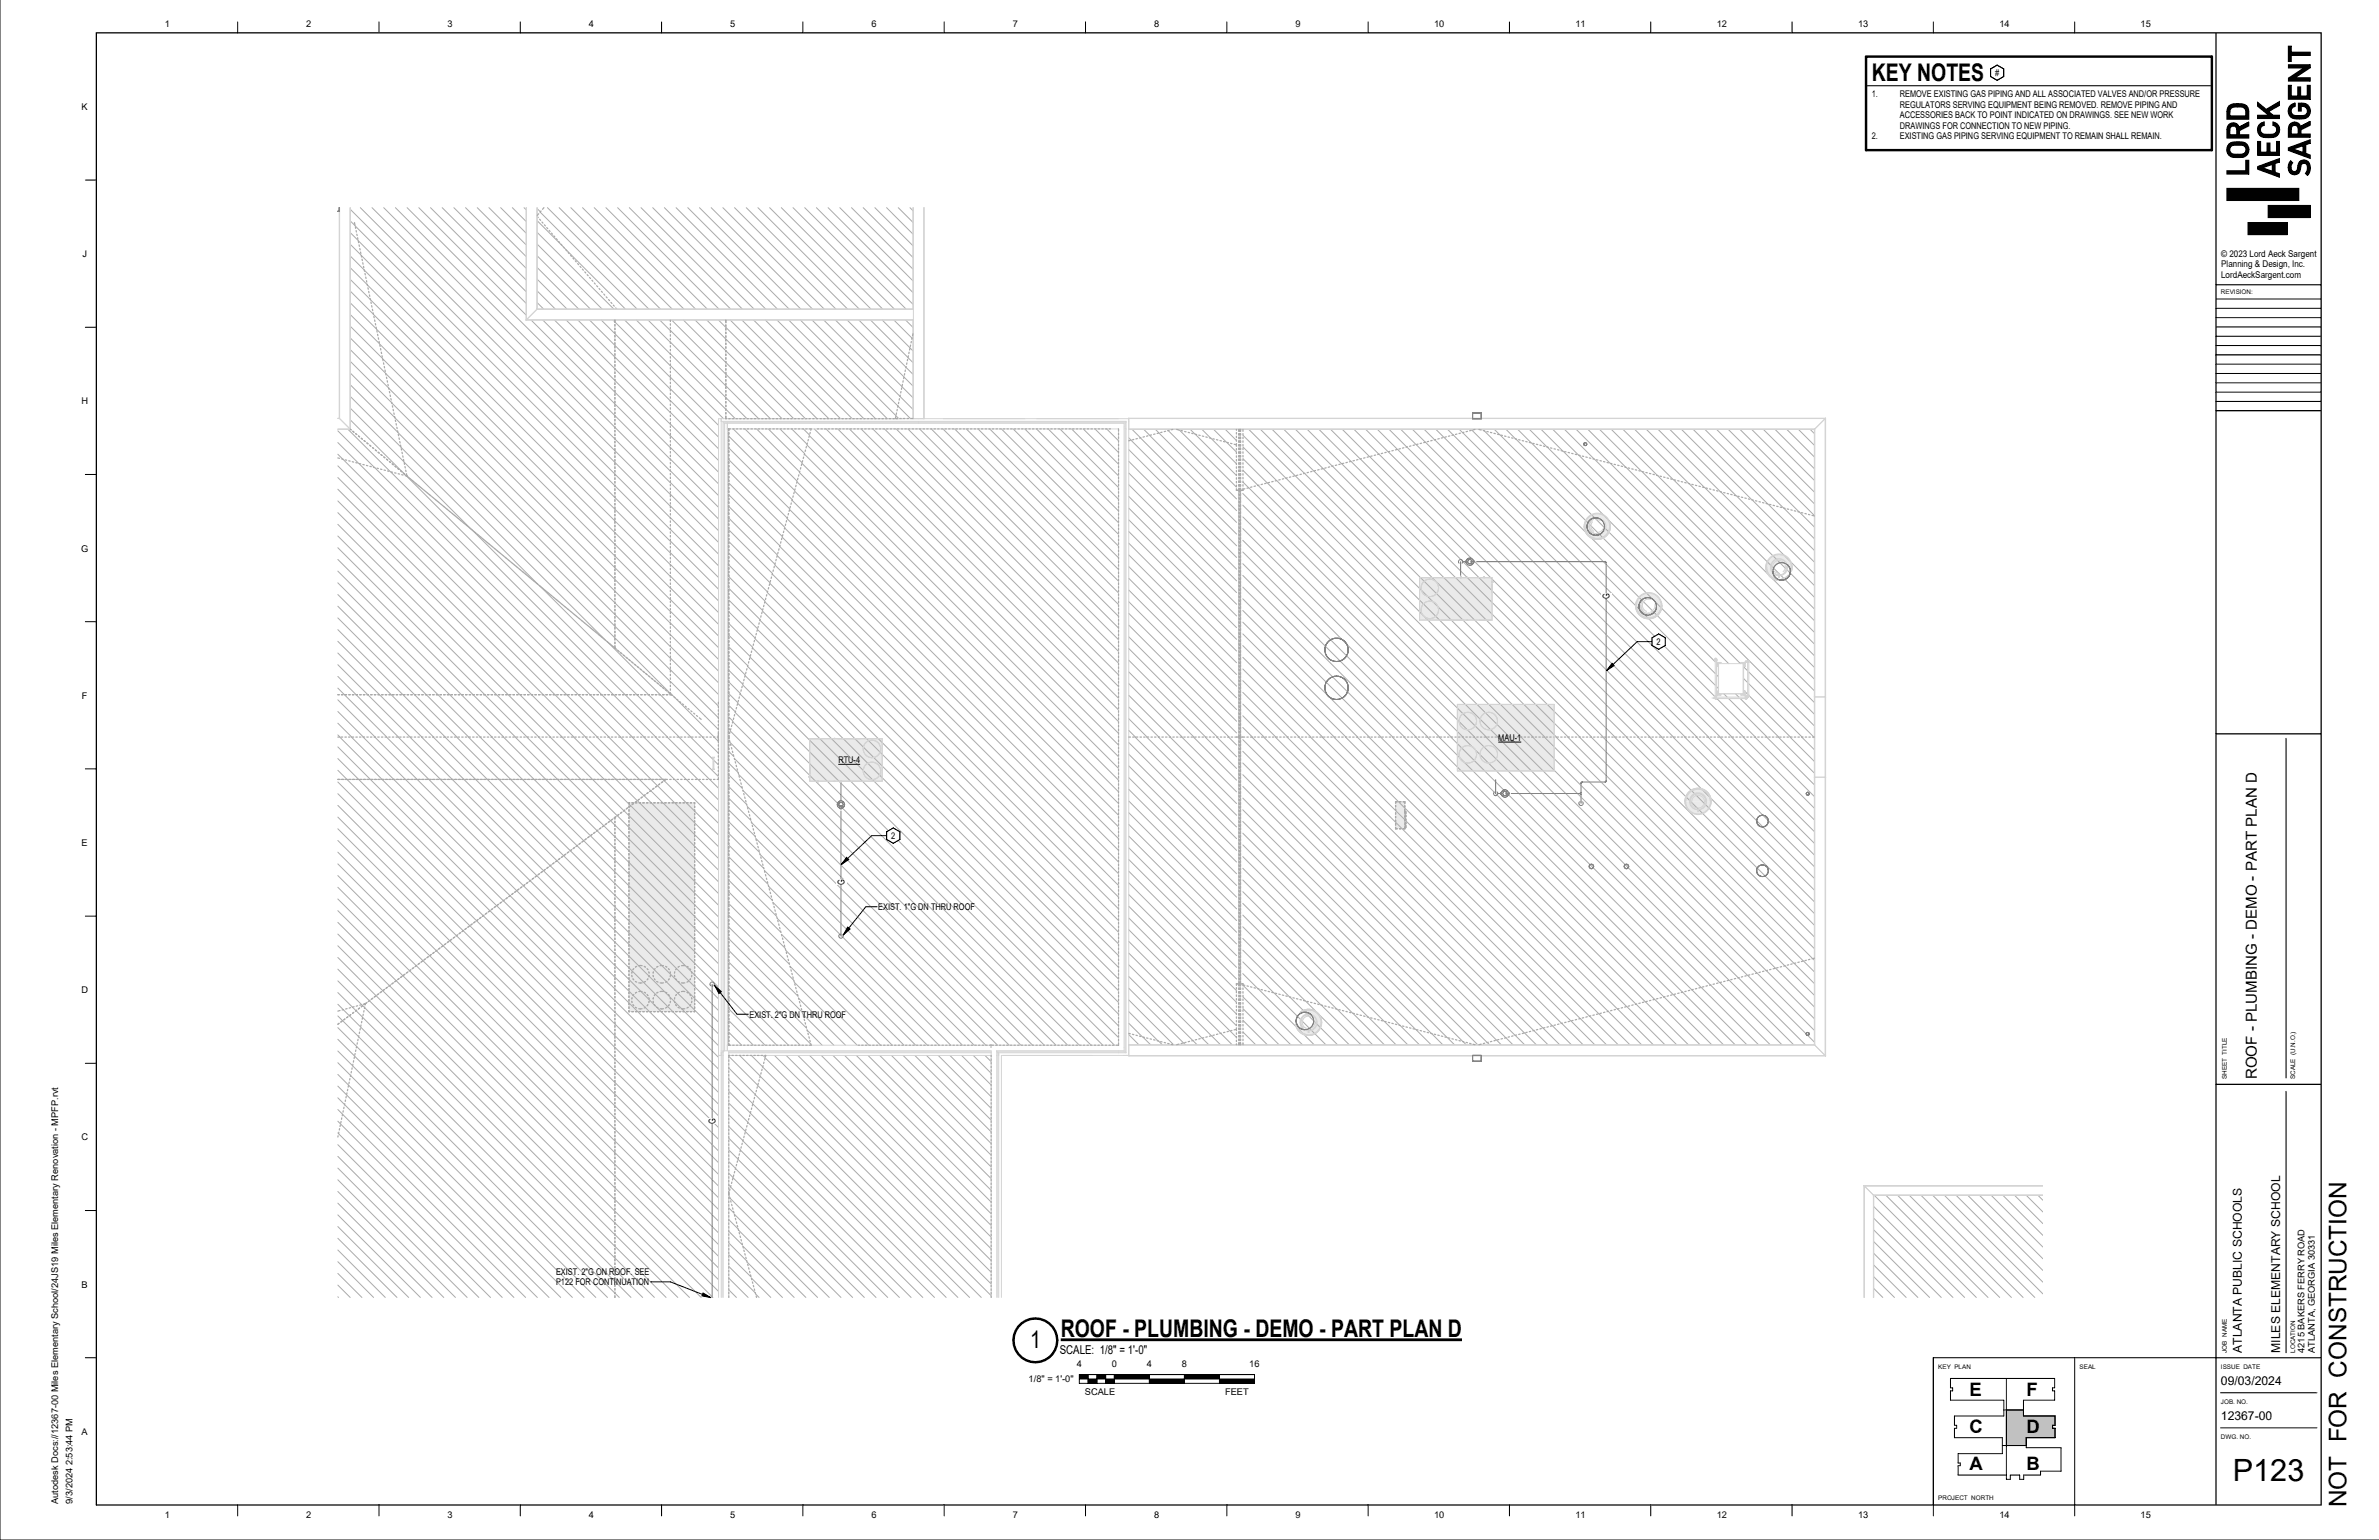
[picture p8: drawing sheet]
<svg xmlns="http://www.w3.org/2000/svg" width="864mm" height="559mm" viewBox="0 0 864 559" stroke-linecap="round" stroke-linejoin="round" font-family="sans-serif">
<defs><g id="words">
<text font-size="11.1" x="810.5" y="537.5">P123</text>
<g font-size="8.8">
<text x="679.5" y="29.3">KEY NOTES</text>
<text x="385.1" y="485.2">ROOF - PLUMBING - DEMO - PART PLAN D</text>
<text x="373.9" y="489.3">1</text>
<text x="851.8" y="547" transform="rotate(-90 851.8 547)">NOT FOR CONSTRUCTION</text>
</g>
<g font-size="6.7">
<text x="714.9" y="506.6">E</text>
<text x="735.7" y="506.6">F</text>
<text x="714.9" y="520">C</text>
<text x="735.7" y="520">D</text>
<text x="714.9" y="533.4">A</text>
<text x="735.7" y="533.4">B</text>
</g>
<text font-size="5.5" x="819.2" y="391.6" transform="rotate(-90 819.2 391.6)">ROOF - PLUMBING - DEMO - PART PLAN D</text>
<g font-size="4.4">
<text x="384.7" y="491.3">SCALE: 1/8&quot; = 1'-0&quot;</text>
<text x="813.9" y="490.9" transform="rotate(-90 813.9 490.9)">ATLANTA PUBLIC SCHOOLS</text>
<text x="827.7" y="490.9" transform="rotate(-90 827.7 490.9)">MILES ELEMENTARY SCHOOL</text>
<text x="806.2" y="502.6">09/03/2024</text>
<text x="806.2" y="515.3">12367-00</text>
</g>
<g font-size="3.4">
<text x="59.8" y="9.8">1</text>
<text x="111.1" y="9.8">2</text>
<text x="162.4" y="9.8">3</text>
<text x="213.7" y="9.8">4</text>
<text x="265" y="9.8">5</text>
<text x="316.3" y="9.8">6</text>
<text x="367.6" y="9.8">7</text>
<text x="418.9" y="9.8">8</text>
<text x="470.2" y="9.8">9</text>
<text x="520.6" y="9.8">10</text>
<text x="571.9" y="9.8">11</text>
<text x="623.2" y="9.8">12</text>
<text x="674.5" y="9.8">13</text>
<text x="725.8" y="9.8">14</text>
<text x="777.1" y="9.8">15</text>
<text x="724.2" y="27.6">#</text>
<text x="679.5" y="35.2">1.</text>
<text x="689.6" y="35.2">REMOVE EXISTING GAS PIPING AND ALL ASSOCIATED VALVES AND/OR PRESSURE</text>
<text x="29.6" y="39.9">K</text>
<text x="689.6" y="39.1">REGULATORS SERVING EQUIPMENT BEING REMOVED. REMOVE PIPING AND</text>
<text x="689.6" y="42.9">ACCESSORIES BACK TO POINT INDICATED ON DRAWINGS. SEE NEW WORK</text>
<text x="689.6" y="46.8">DRAWINGS FOR CONNECTION TO NEW PIPING.</text>
<text x="679.5" y="50.6">2.</text>
<text x="689.6" y="50.6">EXISTING GAS PIPING SERVING EQUIPMENT TO REMAIN SHALL REMAIN.</text>
<text x="29.9" y="93.3">J</text>
<text x="806.3" y="93.1">© 2023 Lord Aeck Sargent</text>
<text x="806.3" y="96.9">Planning &amp; Design, Inc.</text>
<text x="806.3" y="100.8">LordAeckSargent.com</text>
<text x="29.5" y="146.7">H</text>
<text x="29.4" y="200.1">G</text>
<text x="584.3" y="217.3" transform="rotate(-90 584.3 217.3)">G</text>
<text x="601.3" y="234">2</text>
<text x="29.7" y="253.6">F</text>
<text x="543.9" y="268.9">MAU-1</text>
<text x="304.3" y="277">RTU-4</text>
<text x="323.5" y="304.4">2</text>
<text x="29.6" y="307">E</text>
<text x="306.5" y="321.2" transform="rotate(-90 306.5 321.2)">G</text>
<text x="318.8" y="330.2">EXIST. 1&quot;G DN THRU ROOF</text>
<text x="29.5" y="360.4">D</text>
<text x="272.1" y="369.2">EXIST. 2&quot;G DN THRU ROOF</text>
<text x="259.8" y="407.7" transform="rotate(-90 259.8 407.7)">G</text>
<text x="29.5" y="413.8">C</text>
<text x="29.6" y="467.2">B</text>
<text x="201.8" y="462.5">EXIST. 2&quot;G ON ROOF. SEE</text>
<text x="201.8" y="466.3">P122 FOR CONTINUATION</text>
<text x="836.5" y="490.9" transform="rotate(-90 836.5 490.9)">4215 BAKERS FERRY ROAD</text>
<text x="840.4" y="490.9" transform="rotate(-90 840.4 490.9)">ATLANTA, GEORGIA 30331</text>
<text x="390.8" y="496">4</text>
<text x="403.6" y="496">0</text>
<text x="416.3" y="496">4</text>
<text x="429" y="496">8</text>
<text x="453.5" y="496">16</text>
<text x="373.4" y="501.6">1/8&quot; = 1'-0&quot;</text>
<text x="393.8" y="506.3">SCALE</text>
<text x="444.8" y="506.3">FEET</text>
<text x="29.6" y="520.6">A</text>
<text x="21.1" y="545.7" transform="rotate(-90 21.1 545.7)">Autodesk Docs://12367-00 Miles Elementary School/24JS19 Miles Elementary Renovation - MPFP.rvt</text>
<text x="26.4" y="545.7" transform="rotate(-90 26.4 545.7)">9/3/2024 2:53:44 PM</text>
<text x="59.8" y="550.9">1</text>
<text x="111.1" y="550.9">2</text>
<text x="162.4" y="550.9">3</text>
<text x="213.7" y="550.9">4</text>
<text x="265" y="550.9">5</text>
<text x="316.3" y="550.9">6</text>
<text x="367.6" y="550.9">7</text>
<text x="418.9" y="550.9">8</text>
<text x="470.2" y="550.9">9</text>
<text x="520.6" y="550.9">10</text>
<text x="571.9" y="550.9">11</text>
<text x="623.2" y="550.9">12</text>
<text x="674.5" y="550.9">13</text>
<text x="725.8" y="550.9">14</text>
<text x="777.1" y="550.9">15</text>
</g>
<g font-size="2.3">
<text x="806.2" y="106.8">REVISION:</text>
<text x="808.4" y="391.6" transform="rotate(-90 808.4 391.6)">SHEET TITLE</text>
<text x="833.1" y="391.6" transform="rotate(-90 833.1 391.6)">SCALE (U.N.O.)</text>
<text x="808.4" y="490.9" transform="rotate(-90 808.4 490.9)">JOB NAME</text>
<text x="833.1" y="490.9" transform="rotate(-90 833.1 490.9)">LOCATION</text>
<text x="703.6" y="496.6">KEY PLAN</text>
<text x="754.9" y="496.6">SEAL</text>
<text x="806.2" y="496.6">ISSUE DATE</text>
<text x="806.2" y="509.4">JOB. NO.</text>
<text x="806.2" y="522">DWG. NO.</text>
<text x="703.6" y="544.1">PROJECT NORTH</text>
</g>
</g></defs>
<g fill="#eaeaea">
<path d="M579.7 194.2h.3v.4h-.3z"/>
<path d="M580.6 188.2l1.5 1 .6 1.7h-.2l-.6-1.6z"/>
<path d="M582.4 190.9h.3l-.1 .6-.7 1.4z"/>
<path d="M582.6 191.5l-.5 1.2-.5 .6z"/>
<path d="M576.8 187.6a4.4 4.4 0 0 1 4.8-.8 4.4 4.4 0 0 1 2.7 4.2h-1.3a3.5 3.5 0 0 0-3.5-3.1 3.5 3.5 0 0 0-3.5 3.1l-.6-.1 .2-1.4z"/>
<path d="M575.4 191h.7a3.2 3.2 0 0 0 3.6 3.2v.4h.3v-.4a3.2 3.2 0 0 0 3-3.2l1.3-.1a4.5 4.5 0 0 1-4.5 4.5 4.5 4.5 0 0 1-4.4-4.4z"/>
<path d="M576.6 187.4a4.8 4.8 0 0 1 5.1-.8 4.8 4.8 0 0 1 2.9 4.3h-.3a4.5 4.5 0 0 0-4.5-4.4 4.5 4.5 0 0 0-4.4 4.4h-.3l.2-1.5z"/>
<path d="M575.1 190.9h.3a4.5 4.5 0 0 0 4.4 4.5 4.5 4.5 0 0 0 4.5-4.5h.3a4.8 4.8 0 0 1-4.8 4.8 4.8 4.8 0 0 1-4.7-4.8z"/>
<path d="M577.2 195a4.8 4.8 0 0 0 5.3 0 4.7 4.7 0 0 1-5.3 0z"/>
<path d="M643.9 203.6a2.84 2.84 0 0 1 4.5 1l-.8-.3a2.32 2.32 0 0 0-2.5-.8 2.32 2.32 0 0 0-1.6 2.2h-.6l.1-.6z"/>
<path d="M642.9 205.7h.6l.1 1.8z"/>
<path d="M643 206.3l.6 1.3z"/>
<path d="M644 204.2a2.31 2.31 0 0 1 3.6 .1 3.1 3.1 0 0 0-3.5 1.4h-.6z"/>
<path d="M643.5 205.7h.6l-.4 .9z"/>
<path d="M642.7 202.4a4.4 4.4 0 0 1 4.9-.8 4.4 4.4 0 0 1 2.6 4.2h-.7l-.5-.7a3.4 3.4 0 0 0-4.9-1.9l-1.2 1.4-.2 1.2-1.4-.1 .2-1.4z"/>
<path d="M642.6 202.3a4.8 4.8 0 0 1 5.1-.9 4.8 4.8 0 0 1 2.8 4.3h-.2a4.5 4.5 0 0 0-4.5-4.4 4.5 4.5 0 0 0-4.5 4.4h-.3l.3-1.5z"/>
<path d="M643.1 209.7a4.7 4.7 0 0 0 3.1 .9l-1.5-.1z"/>
<path d="M598.4 223.2l.2 .1z"/>
<path d="M598.2 216.9a2.7 2.7 0 0 1 3.1 2.8 3.1 3.1 0 0 0-3.1-2.8z"/>
<path d="M601.3 219.7v.6z"/>
<path d="M595.5 216.4a4.4 4.4 0 0 1 4.8-.8 4.4 4.4 0 0 1 2.6 4.1l-1.3 .1a3.3 3.3 0 0 0-3.3-3.1 3.3 3.3 0 0 0-3.3 3.1l-1-.1 .1-.6 .5-1.5z"/>
<path d="M594 219.7l1 .1a3.4 3.4 0 0 0 3.6 3.5 4.5 4.5 0 0 0 3-3.5l1.4-.1a4.5 4.5 0 0 1-4.5 4.5 4.5 4.5 0 0 1-4.5-4.5z"/>
<path d="M595.3 216.2a4.8 4.8 0 0 1 5.1-.8 4.8 4.8 0 0 1 2.9 4.3h-.3a4.5 4.5 0 0 0-4.5-4.5 4.5 4.5 0 0 0-4.5 4.5h-.2l.2-1.5z"/>
<path d="M593.8 219.7h.2a4.5 4.5 0 0 0 4.5 4.5 4.5 4.5 0 0 0 4.5-4.5h.3a4.8 4.8 0 0 1-4.8 4.8 4.8 4.8 0 0 1-4.7-4.8z"/>
<path d="M595.9 223.8a4.8 4.8 0 0 0 5.2 0 4.8 4.8 0 0 1-5.2 0z"/>
<path d="M614.5 288.8a2.85 2.85 0 0 1 3.1-.5 2.85 2.85 0 0 1 1.7 2.6h-.6a2.32 2.32 0 0 0-2.3-2.3 2.32 2.32 0 0 0-2.3 2.3h-.5v-.6z"/>
<path d="M613.6 290.9h.5a2.32 2.32 0 0 0 2.3 2.3 2.32 2.32 0 0 0 2.3-2.3h.6a2.85 2.85 0 0 1-2.9 2.8 2.85 2.85 0 0 1-2.8-2.8z"/>
<path d="M614.5 288.6a2.84 2.84 0 0 1 4.7 1.7 2.85 2.85 0 0 0-3.1-2.3 2.85 2.85 0 0 0-2.5 2.9l.2-1.2z"/>
<path d="M614.6 289.5a2.32 2.32 0 0 1 2.6-.8 2.32 2.32 0 0 1 1.5 2.2h-4.6z"/>
<path d="M614.1 290.9h4.6a2.32 2.32 0 0 1-2.3 2.3 2.32 2.32 0 0 1-2.3-2.3z"/>
<path d="M613.4 287.5a4.5 4.5 0 0 1 4.8-.8 4.5 4.5 0 0 1 2.7 4.1h-1.4a3.1 3.1 0 0 0-3.1-3.1 3.1 3.1 0 0 0-3.1 3.1h-1.4l.6-2.1z"/>
<path d="M611.9 290.8h1.4a3.1 3.1 0 0 0 3 3.1v.6h.2v-.6a3.1 3.1 0 0 0 3-3.1h1.2a4.4 4.4 0 0 1-4.4 4.5 4.4 4.4 0 0 1-4.4-4.5z"/>
<path d="M613.2 287.3a4.8 4.8 0 0 1 5.1-.8 4.8 4.8 0 0 1 2.9 4.3h-.3a4.5 4.5 0 0 0-4.5-4.5 4.5 4.5 0 0 0-4.5 4.5h-.2l.2-1.5z"/>
<path d="M611.7 290.8h.2a4.5 4.5 0 0 0 4.5 4.5 4.5 4.5 0 0 0 4.5-4.5h.3a4.8 4.8 0 0 1-4.8 4.8 4.8 4.8 0 0 1-4.7-4.8z"/>
<path d="M613.7 286.8a4.7 4.7 0 0 1 5.9 .5 4.8 4.8 0 0 0-5.9-.5z"/>
<path d="M476 368.3l1.3 .9 .6 1.8h-.5l-.3-1z"/>
<path d="M474 373.6a3.7 3.7 0 0 0 3.3-2.1l.1-.5h.5a2.83 2.83 0 0 1-3.9 2.6z"/>
<path d="M476.7 369.3l.4 .7 .3 1h-.6z"/>
<path d="M476.8 371h.6l-.5 1.4-.8 .7-1 .2 1.2-1.1z"/>
<path d="M471.9 367.8l-.1 .1a3.3 3.3 0 0 1 3.9 .1l1.6 .8 .6 1.1 .2 1.1h1.4a4.4 4.4 0 0 0-6.3-4.1z"/>
<path d="M470.6 371a3.8 3.8 0 0 0 3.2 2.9l1.1 .2v.5h.3v-.5a3.1 3.1 0 0 0 2.9-3.1h1.4a4.5 4.5 0 0 1-4.5 4.5 4.5 4.5 0 0 1-4.4-4.5z"/>
<path d="M471.8 367.5a4.7 4.7 0 0 1 5.1-.9 4.7 4.7 0 0 1 2.9 4.4h-.3a4.5 4.5 0 0 0-4.5-4.5 4.5 4.5 0 0 0-4.4 4.5h-.3l.2-1.5z"/>
<path d="M470.3 371h.3a4.5 4.5 0 0 0 4.4 4.5 4.5 4.5 0 0 0 4.5-4.5h.3a4.8 4.8 0 0 1-4.8 4.7 4.8 4.8 0 0 1-4.7-4.7z"/>
<path d="M293.6 281.9l.3 .1z"/>
<path d="M293.6 281.8l.3 .1z"/>
<path d="M305.2 283.5l.1 .3z"/>
<path d="M305.1 283.5l.1 .3z"/>
<path d="M296.9 283.5l.1 .3z"/>
<path d="M296.8 283.5l.1 .3z"/>
<path d="M302.8 283.4l.2 .2z"/>
<path d="M302.8 267.9l.2 .1z"/>
<path d="M541.7 211.1l.2 .1z"/>
<path d="M541.7 211.2l.2 .1z"/>
<path d="M530.2 209.3l.1 .3z"/>
<path d="M530.3 209.3l.1 .3z"/>
<path d="M538.6 209.3l.1 .3z"/>
<path d="M538.7 209.3l.1 .3z"/>
<path d="M532.5 209.5l.3 .1z"/>
<path d="M532.5 225l.3 .1z"/>
<path d="M228.3 291.3h23.9v75.8h-23.9z"/>
<path d="M506.6 290.9h3.4v9.8h-3.4z"/>
<path d="M575.1 190.9a4.8 4.8 0 0 0 4.7 4.9 4.8 4.8 0 0 0 4.8-4.9 4.8 4.8 0 0 1-4.8 4.8 4.8 4.8 0 0 1-4.7-4.8zM579.6 187.9a3.1 3.1 0 0 1 3.1 2.9 3.1 3.1 0 0 1-2.5 3.3 3.1 3.1 0 0 0 2.7-3.3 3.1 3.1 0 0 0-3.3-2.9z"/>
<path d="M641.3 205.8a4.5 4.5 0 0 0 4.1 4.4l-1.3-1.2-1.2-2.1-.2-1.1zM649.5 205.8l.4 1.6 .4-1.7z"/>
<path d="M641 205.7a4.7 4.7 0 0 0 5.2 4.8 5 5 0 0 1-4.9-4.8zM650.3 205.7l-.5 2.6 .7-1.8v-.8z"/>
<path d="M641 205.7a4.7 4.7 0 0 0 5.6 4.8 4.9 4.9 0 0 1-5.6-4.8zM650.5 205.7l-.2 1.7-.6 1.1 .6-1.2zM643.6 203.6a3.1 3.1 0 0 0 .1 4.5 4 4 0 0 1-.2-4.1 2.94 2.94 0 0 1 5.1 .7l.1 .2a3.1 3.1 0 0 0-5.1-1.3z"/>
<path d="M593.8 219.7a4.8 4.8 0 0 0 4.7 4.9 4.8 4.8 0 0 0 4.8-4.9 4.8 4.8 0 0 1-4.8 4.8 4.8 4.8 0 0 1-4.7-4.8zM597.1 217a3.1 3.1 0 0 1 3.9 1.2 3.1 3.1 0 0 1-.6 4 3.1 3.1 0 0 0 .7-4.1 3.1 3.1 0 0 0-4-1.1z"/>
<path d="M616.3 293.7v.8zM616.3 293.7v.8zM616.3 293.7v.8h.2zM616.5 293.7v.8z"/>
<path d="M613.5 290.8a2.9 2.9 0 0 1 5.8 0 2.9 2.9 0 0 1-5.8 0zM613.3 290.8a3.1 3.1 0 0 0 6.2 0 3.1 3.1 0 0 0-6.2 0zM613.1 287.3l-1.2 2-.3 1.5a4.8 4.8 0 0 1 5.2-4.7 4.8 4.8 0 0 1 4.3 5.5 4.8 4.8 0 0 0-2.4-5 4.8 4.8 0 0 0-5.6 .7z"/>
<path d="M474.9 373.8l.1 .8zM475 373.8l.1 .8zM475.1 373.8l.1 .8zM475.1 373.8v.8z"/>
<path d="M470.3 371a4.8 4.8 0 0 0 9.5 0 4.8 4.8 0 0 0-9.5 0zM473.4 373.6l1.5 .5v-.3zM475.6 367.9a3.5 3.5 0 0 1 2.2 3.7l-.9 1.5-1.7 .7v.3a3.1 3.1 0 0 0 2.9-2.9 3.1 3.1 0 0 0-2.5-3.3z"/>
<path d="M293.9 268v15.4h26.3v-15.4zM313.4 279.7a3.2 3.2 0 0 1 6.3 0 3.2 3.2 0 0 1-6.3 0zM313.4 271.8a3.2 3.2 0 0 1 6.3 0 3.2 3.2 0 0 1-6.3 0z"/>
<path d="M515.3 209.6v15.4h26.3v-15.4zM515.9 221.3a3.2 3.2 0 0 1 6.3 0 3.2 3.2 0 0 1-6.3 0zM515.9 213.3a3.2 3.2 0 0 1 6.3 0 3.2 3.2 0 0 1-6.3 0z"/>
<path d="M529 255.6v24.2h35.2v-24.2zM537.2 273.7a3.2 3.2 0 0 1 6.4 0 3.2 3.2 0 0 1-6.4 0zM529.7 273.7a3.2 3.2 0 0 1 6.3 0 3.2 3.2 0 0 1-6.3 0zM537.2 261.6a3.2 3.2 0 0 1 6.4 0 3.2 3.2 0 0 1-6.4 0zM529.7 261.6a3.2 3.2 0 0 1 6.3 0 3.2 3.2 0 0 1-6.3 0z"/>
<path d="M229.3 362.9a3.2 3.2 0 0 0 6.4 0 3.2 3.2 0 0 0-6.4 0zM237.1 362.9a3.2 3.2 0 0 0 6.3 0 3.2 3.2 0 0 0-6.3 0zM244.8 362.9a3.2 3.2 0 0 0 6.4 0 3.2 3.2 0 0 0-6.4 0zM244.8 353.5a3.2 3.2 0 0 0 6.4 0 3.2 3.2 0 0 0-6.4 0zM229.3 353.5a3.2 3.2 0 0 0 6.4 0 3.2 3.2 0 0 0-6.4 0zM237.1 353.5a3.2 3.2 0 0 0 6.3 0 3.2 3.2 0 0 0-6.3 0z"/>
<circle cx="316.5" cy="271.8" r="3.2"/>
<circle cx="316.5" cy="279.7" r="3.2"/>
<circle cx="519" cy="221.3" r="3.2"/>
<circle cx="519" cy="213.3" r="3.2"/>
<circle cx="532.8" cy="273.7" r="3.2"/>
<circle cx="540.4" cy="273.7" r="3.2"/>
<circle cx="540.4" cy="261.6" r="3.2"/>
<circle cx="532.8" cy="261.6" r="3.2"/>
</g>
<path d="M510.1 294.5v5.8" fill="none" stroke="#eaeaea" stroke-width=".36"/>
<g fill="none" stroke="#aaa" stroke-width=".36">
<path d="M127.2 76l116.2 116.2M130.8 75.4l112.6 112.5M135 75.4l125.8 125.7M139.3 75.4l121.5 121.4M143.5 75.4l117.3 117.2M147.8 75.4l113 112.9M152 75.4l39 38.9M156.3 75.4l34.7 34.7M160.5 75.4l30.5 30.4M164.8 75.4l26.2 26.2M169 75.4l22 21.9M173.3 75.4l17.7 17.7"/>
<path d="M177.5 75.4l13.5 13.4M181.7 75.4l9.3 9.2M186 75.4l5 4.9M190.2 75.4l.8 .7M195 75.7l1.2 1.2M196.1 76.9l35.1 35.2M198.7 75.4l36.8 36.7M203 75.4l36.7 36.7M207.2 75.4l36.8 36.7M211.5 75.4l36.7 36.7M215.7 75.4l36.8 36.7M220 75.4l36.7 36.7"/>
<path d="M224.2 75.4l36.7 36.7M228.4 75.4l36.8 36.7M232.7 75.4l36.7 36.7M236.9 75.4l36.8 36.7M241.2 75.4l36.7 36.7M245.4 75.4l36.8 36.7M249.7 75.4l36.7 36.7M253.9 75.4l36.8 36.7M258.2 75.4l36.7 36.7M262.4 75.4l36.7 36.7M266.7 75.4l36.7 36.7M270.9 75.4l36.7 36.7"/>
<path d="M275.1 75.4l36.8 36.7M279.4 75.4l36.7 36.7M283.6 75.4l36.8 36.7M287.9 75.4l36.7 36.7M292.1 75.4l36.8 36.7M296.4 75.4l35 35M300.6 75.4l30.8 30.8M304.9 75.4l26.5 26.5M309.1 75.4l22.3 22.3M313.3 75.4l18.1 18M317.6 75.4l13.8 13.8M321.8 75.4l9.6 9.5"/>
<path d="M326.1 75.4l5.3 5.3M330.3 75.4l1.1 1M127.2 97.2l133.6 133.6M127.2 93l133.6 133.5M127.2 88.7l133.6 133.6M127.2 84.5l133.6 133.6M127.2 80.2l1.7 1.7M128.9 82l114.5 114.4M195 97.1l15 15M195 92.9l19.3 19.2M195 88.6l23.5 23.5M195 84.4l27.8 27.7"/>
<path d="M195 80.1l9.5 9.5M204.7 89.8l22.3 22.3M127.2 118.4l11.7 11.7M127.2 114.2l133.6 133.6M127.2 109.9l116.2 116.2M127.2 105.7l116.2 116.2M127.2 101.4l133.6 133.6M192.8 116.2l68 67.9M195 109.8l2.3 2.3M195 105.6l6.5 6.5M195 101.4l10.8 10.7M197.1 116.2l46.3 46.2"/>
<path d="M201.3 116.2l42.1 42M205.6 116.2l37.8 37.8M209.8 116.2l51 50.9M214.1 116.2l46.7 46.7M218.3 116.2l42.5 42.4M222.6 116.2l38.2 38.2M226.8 116.2l35.8 35.7M231 116.2l12.4 12.3M235.3 116.2l8.1 8M239.5 116.2l3.9 3.8M243.4 119.9l32 32M243.9 116.2l35.7 35.7"/>
<path d="M248.1 116.2l35.8 35.7M252.4 116.2l35.7 35.7M256.6 116.2l35.8 35.7M260.9 116.2l35.7 35.7M265.1 116.2l35.8 35.7M269.4 116.2l35.7 35.7M273.6 116.2l35.8 35.7M277.9 116.2l35.7 35.7M282.1 116.2l35.7 35.7M286.3 116.2l35.8 35.7M290.6 116.2l35.7 35.7M294.8 116.2l31.2 31.1"/>
<path d="M299.1 116.2l32.3 32.3M303.3 116.2l28.1 28.1M307.6 116.2l23.8 23.9M311.8 116.2l19.6 19.6M316.1 116.2l15.3 15.4M320.3 116.2l11.1 11.1M324.5 116.2l6.9 6.9M328.8 116.2l2.6 2.6M127.2 131.2l133.6 133.6M127.2 139.7l92.7 92.7M127.2 135.4l116.2 116.2M127.2 126.9l133.6 133.6"/>
<path d="M127.2 122.7l133.6 133.6M138.9 130.2l121.9 121.8M243.4 128.4l20.1 20.1M243.4 124.1l27.8 27.8M122.6 156.3l111.2 111.1M126.4 155.8l111.7 111.6M127.2 148.2l43.8 43.8M127.2 152.4l19.5 19.5M127.2 143.9l68.2 68.3M243.4 158.1l17.4 17.5M243.4 153.9l17.4 17.4M263.5 148.5l3.4 3.4"/>
<path d="M264.5 158.2l23.1 23.1M266.2 155.6l22.3 22.4M270.4 155.6l19 19M274.7 155.6l15.6 15.7M278.9 155.6l12.3 12.3M283.1 155.6l9 9M287.4 155.6l5.6 5.6M291.6 155.6l2.3 2.3M293.8 158.1l112.2 112.2M295.6 155.6l110.4 110.5M299.8 155.6l106.2 106.2M304.1 155.6l101.9 102"/>
<path d="M308.3 155.6l97.7 97.8M312.6 155.6l93.4 93.5M316.8 155.6l89.2 89.3M321.1 155.6l84.9 85M325.3 155.6l80.7 80.8M326 147.4l4.5 4.5M329.6 155.6l76.4 76.5M330.5 151.9h.1M333.8 155.6l72.2 72.3M338.1 155.6l67.9 68M342.3 155.6l63.7 63.8M346.5 155.6l59.5 59.5"/>
<path d="M350.8 155.6l55.2 55.3M355 155.6l51 51.1M359.3 155.6l46.7 46.8M363.5 155.6l42.5 42.6M367.8 155.6l38.2 38.3M372 155.6l34 34.1M376.3 155.6l29.7 29.8M380.5 155.6l25.5 25.6M384.7 155.6l21.3 21.3M389 155.6l17 17.1M393.2 155.6l12.8 12.8M397.5 155.6l8.5 8.6"/>
<path d="M401.7 155.6l4.3 4.3M406 155.6v.1M409.7 158.8l.9 .9M410.6 159.7l38.3 38.3M411 155.8l3 3M414 158.9l34.9 34.9M415.2 155.8l33.7 33.7M419.5 155.8l29.4 29.5M423.7 155.8l25.2 25.3M427.8 155.8l21 20.9M432.1 155.8l16.7 16.7M436.3 155.8l12.5 12.5"/>
<path d="M440.6 155.8l4.6 4.7M444.8 155.8l4 4M451.2 157.9l15.6 15.6M453.3 155.8l111.7 111.6M457.6 155.8l111.7 111.6M461.8 155.8l111.7 111.6M466.1 155.8l111.7 111.6M470.3 155.8l111.7 111.6M474.6 155.8l111.7 111.6M478.8 155.8l111.7 111.6M483.1 155.8l111.6 111.6M487.3 155.8l9.9 9.9"/>
<path d="M491.5 155.8l9 9M495.8 155.8l111.7 111.6M500 155.8l111.7 111.6M504.3 155.8l111.7 111.6M508.5 155.8l5.5 5.5M512.8 155.8l4.6 4.7M517 155.8l3.8 3.8M520.8 159.6l107.9 107.8M521.3 155.8l111.7 111.6M525.5 155.8l96.9 96.8M529.8 155.8l1.1 1.2M531 157l91.7 91.7"/>
<path d="M534 155.8l88.7 88.6M538.2 155.8l84.5 84.4M542.5 155.8l85 85M546.7 155.8l85.1 85M551 155.8l4.9 4.9M555.2 155.8l103.4 103.4M559.5 155.8l99.1 99.1M563.7 155.8l94.9 94.9M568 155.8l90.6 90.6M572.2 155.8l86.4 86.4M576.4 155.8l82.2 82.1M580.7 155.8l77.9 77.9"/>
<path d="M584.9 155.8l73.7 73.6M589.2 155.8l69.4 69.4M593.4 155.8l65.2 65.1M597.7 155.8l60.9 60.9M601.9 155.8l56.7 56.7M606.2 155.8l52.4 52.4M610.4 155.8l48.2 48.2M614.7 155.8l43.9 43.9M618.9 155.8l28.5 28.5M623.2 155.8l29.9 30M627.4 155.8l31.2 31.3M631.6 155.8l27 27"/>
<path d="M635.9 155.8l22.7 22.8M640.1 155.8l18.5 18.5M644.4 155.8l14.2 14.3M648.6 155.8l10 10M652.9 155.8l5.7 5.8M657.1 155.8l1.5 1.5M122.6 177.5l90 89.9M122.6 173.3l94.2 94.1M122.6 169l98.5 98.4M122.6 164.8l87.4 87.3M122.6 160.6l107 106.8M146.6 171.8l95.7 95.6"/>
<path d="M243.4 162.3l17.4 17.5M264.5 179.4l18.6 18.6M264.5 175.2l19.5 19.5M264.5 171l20.4 20.3M264.5 166.7l21.3 21.3M264.5 162.5l22.2 22.1M288.4 178.2l117.6 117.6M289.3 174.8l116.7 116.8M290.2 171.5l115.8 115.8M291.1 168.1l114.9 115M292 164.8l114 114M292.9 161.4l113.1 113.2"/>
<path d="M409.7 175.9l39.2 39.1M409.7 171.6l39.2 39.2M409.7 167.4l39.2 39.1M409.7 163.1l39.2 39.2M445.3 160.5l3.5 3.5M451.1 179.1l88.5 88.3M451.2 174.9l92.6 92.5M451.2 170.7l96.8 96.7M451.2 166.4l101.1 101M451.2 162.2l12.2 12.2M463.4 174.4l93.1 93M466.8 173.5l94 93.9"/>
<path d="M497.2 165.7l101.8 101.7M500.6 164.8l102.6 102.6M514.1 161.3l106.1 106.1M517.5 160.5l107 106.9M556 160.7l102.6 102.7M122.6 198.7l68.8 68.7M122.6 194.5l73 72.9M122.6 190.3l77.2 77.1M122.6 186l81.5 81.4M122.6 181.8l85.7 85.6M171.4 192.3l75.2 75.1M243.4 196.3l17.4 17.5"/>
<path d="M243.4 192.1l17.4 17.5M243.4 187.8l17.4 17.5M264.5 196.4l15 15M264.5 192.2l15.9 15.9M264.5 187.9l16.8 16.8M264.5 183.7l17.7 17.7M283 198.3l123 123M283.9 194.9l122.1 122.1M284.8 191.6l121.2 121.2M285.7 188.2l120.3 120.4M286.6 184.9l119.4 119.4M287.5 181.5l118.5 118.6"/>
<path d="M409.7 197.1l39.2 39.1M409.7 192.9l39.2 39.1M409.7 188.6l39.2 39.2M409.7 184.4l39.2 39.1M409.7 180.1l39.2 39.2M451.1 196l71.5 71.4M451.1 191.8l75.7 75.6M451.1 187.6l80 79.8M451.1 183.3l84.2 84.1M647.5 184.3l11.1 11.2M653.2 185.8l5.4 5.4M122.6 220l47.5 47.4"/>
<path d="M122.6 215.7l51.8 51.7M122.6 211.5l56 55.9M122.6 207.2l60.3 60.2M122.6 203l64.5 64.4M195.9 212.6l54.9 54.8M264.5 217.7l10.5 10.5M264.5 213.4l11.4 11.4M264.5 209.2l12.3 12.3M264.5 204.9l13.2 13.2M264.5 200.7l14.1 14.1M277.7 218.4l128.3 128.4M278.6 215l127.4 127.5"/>
<path d="M279.4 211.7l126.6 126.6M280.3 208.3l125.7 125.7M281.2 205l124.8 124.8M282.1 201.6l123.9 123.9M409.7 218.3l39.2 39.2M409.7 214.1l39.2 39.1M409.7 209.8l39.2 39.2M409.7 205.6l39.2 39.1M409.7 201.3l39.2 39.2M451.1 217.3l50.2 50.1M451.1 213l54.5 54.4M451.1 208.8l58.7 58.6"/>
<path d="M451.1 204.5l63 62.9M451.1 200.3l67.2 67.1M122.6 236.9l30.5 30.5M122.6 232.7l34.8 34.7M122.6 228.5l39 38.9M122.6 224.2l27.9 27.9M220.4 232.9l34.6 34.5M243.4 226l17.4 17.5M243.4 221.8l17.4 17.5M264.5 238.9l6 6M264.5 234.6l6.9 7M264.5 230.4l7.8 7.8"/>
<path d="M264.5 226.2l8.7 8.7M264.5 221.9l9.6 9.6M272.3 238.4l133.7 133.8M273.2 235.1l132.8 132.9M274.1 231.7l131.9 132.1M275 228.4l131 131.1M275.9 225.1l130.1 130.2M276.8 221.7l129.2 129.3M409.7 239.6l28 27.8M409.7 235.3l32.2 32.1M409.7 231.1l36.4 36.3M409.7 226.8l39.2 39.2"/>
<path d="M409.7 222.6l39.2 39.1M451.1 238.5l29 28.9M451.1 234.3l33.3 33.1M451.1 230l37.5 37.4M451.1 225.8l41.7 41.6M451.1 221.5l46 45.9M122.6 249.7l17.8 17.7M122.6 245.4l22.1 22M122.6 241.2l26.3 26.2M122.6 258.2l9.3 9.2M122.6 253.9l13.6 13.5M150.5 252.1l15.4 15.3"/>
<path d="M210 252.1l15.3 15.3M243.4 251.5l15.9 15.9M264.5 255.9l2.4 2.4M264.5 251.6l3.3 3.4M264.5 247.4l4.2 4.2M264.5 243.1l5.1 5.2M266.9 258.5l120.7 120.8M267.8 255.2l124 124.1M268.7 251.8l127.4 127.5M269.6 248.5l130.7 130.8M270.5 245.1l134.1 134.2M271.4 241.8l134.6 134.7"/>
<path d="M409.7 256.5l11 10.9M409.7 252.3l15.2 15.1M409.7 248l19.5 19.4M409.7 243.8l23.7 23.6M451.1 259.7l7.8 7.7M451.1 255.5l12 11.9M451.1 251.2l16.3 16.2M451.1 247l20.5 20.4M451.1 242.7l24.8 24.7M623.1 244.8l.6 .7M623.1 240.6l.1 .1M623.1 249.1l.6 .6"/>
<path d="M623.2 253.5l14 13.9M623.3 240.8l.4 .5M625.7 251.7l1.3 1.3M627.5 253.5l14 13.9M630 251.7l1.2 1.2M631.7 253.5l14 13.9M632.9 250.4l.5 .5M632.9 246.2l1.5 1.4M632.9 242l1.5 1.4M633.5 251l.9 .9M634.8 243.8l23.6 23.6M634.8 248.1l19.4 19.3"/>
<path d="M634.9 252.4l15 15M122.6 279.5l138.2 138.2M122.6 275.3l138.2 138.1M122.6 271l138.2 138.2M122.6 266.7l.8 .7M122.6 262.4l5.1 5M123.3 267.4l137.5 137.5M127.6 267.4l133.2 133.3M131.8 267.4l129 129M136.1 267.4l124.7 124.8M140.3 267.4l120.5 120.5M144.6 267.4l78.6 78.7"/>
<path d="M148.8 267.4l74.4 74.5M153 267.4l107.8 107.8M157.3 267.4l103.5 103.5M161.5 267.4l99.3 99.3M165.8 267.4l95 95.1M170 267.4l90.8 90.8M174.3 267.4l86.5 86.6M178.5 267.4l82.3 82.3M182.8 267.4l40.4 40.5M187 267.4l73.8 73.8M191.3 267.4l69.5 69.6M195.5 267.4l65.3 65.3"/>
<path d="M199.8 267.4l61 61.1M204 267.4l56.8 56.8M208.2 267.4l52.6 52.6M212.5 267.4l48.3 48.4M216.7 267.4l44.1 44.1M221 267.4l39.8 39.9M225.2 267.4l35.6 35.6M229.5 267.4l31.3 31.4M233.7 267.4l27.1 27.1M238 267.4l22.8 22.9M242.2 267.4l18.6 18.6M246.5 267.4l14.3 14.4"/>
<path d="M250.7 267.4l8.2 8.2M254.9 267.4l5.9 5.9M259.1 275.8l1.7 1.7M259.2 267.4l1.6 1.6M264.5 264.4l.7 .6M264.5 260.1l1.5 1.6M264.5 276.9l3.4 3.4M264.5 272.6l1.9 1.9M264.5 268.4l.3 .3M265 269.4l109.9 109.9M265.1 265.2l114 114.1M266 261.9l117.3 117.4"/>
<path d="M266.6 275.2l104 104.1M409.7 265l2.5 2.4M409.7 260.8l6.7 6.6M409.7 277.9l39.2 39.2M409.7 273.7l39.2 39.1M409.7 269.4l39.2 39.2M412 267.4l36.9 36.9M416.3 267.4l32.6 32.7M420.5 267.4l28.4 28.4M424.8 267.4l24.1 24.2M429 267.4l19.9 19.9M433.2 267.4l15.7 15.7"/>
<path d="M437.5 267.4l11.4 11.4M441.7 267.4l7.2 7.2M446 267.4l2.9 3M451.1 272.6l106.6 106.5M451.1 268.4l110.8 110.7M451.1 276.9l98.9 98.8M451.1 264l3.5 3.4M454.5 267.4l111.7 111.7M458.7 267.4l111.7 111.7M463 267.4l111.7 111.7M467.2 267.4l111.7 111.7M471.5 267.4l102.1 102.2"/>
<path d="M475.7 267.4l111.7 111.7M480 267.4l100.4 100.5M484.2 267.4l99.6 99.6M488.4 267.4l111.7 111.7M492.7 267.4l111.7 111.7M496.9 267.4l111.7 111.7M501.2 267.4l96.1 96.1M505.4 267.4l95.2 95.2M509.7 267.4l111.7 111.7M513.9 267.4l111.7 111.7M518.2 267.4l111.7 111.7M522.4 267.4l91.7 91.8"/>
<path d="M526.7 267.4l90.8 90.9M530.9 267.4l111.7 111.7M535.2 267.4l111.7 111.7M539.4 267.4l111.7 111.7M543.6 267.4l87.4 87.4M547.9 267.4l110.7 110.7M552.1 267.4l106.5 106.5M556.4 267.4l102.2 102.2M560.6 267.4l98 98M564.9 267.4l83 83.1M569.1 267.4l82.2 82.2M573.4 267.4l85.2 85.3"/>
<path d="M577.6 267.4l81 81M581.9 267.4l76.7 76.8M586.1 267.4l72.5 72.6M590.3 267.4l68.3 68.3M594.6 267.4l64 64.1M598.8 267.4l59.8 59.8M603.1 267.4l55.5 55.6M607.3 267.4l51.3 51.3M611.6 267.4l47 47.1M615.8 267.4l42.8 42.8M620.1 267.4l38.5 38.6M624.3 267.4l34.3 34.4"/>
<path d="M628.6 267.4l30 30.1M632.8 267.4l25.8 25.9M637.1 267.4l21.5 21.6M641.3 267.4l17.3 17.4M645.5 267.4l13.1 13.1M649.8 267.4l8.8 8.9M654 267.4l4.6 4.6M658.3 267.4l.3 .4M122.6 296.5l138.2 138.1M122.6 292.2l138.2 138.2M122.6 288l100.6 100.6M122.6 283.7l100.6 100.6"/>
<path d="M264.5 298.1l11.2 11.2M264.5 293.8l9.7 9.7M264.5 289.6l8.1 8.1M264.5 285.4l6.6 6.5M264.5 281.1l5 5M268.1 281l98.3 98.3M269.7 286.8l92.4 92.5M271.2 292.6l86.7 86.7M272.8 298.4l80.8 80.9M409.7 299.1l39.2 39.2M409.7 294.9l39.2 39.1M409.7 290.6l39.2 39.2"/>
<path d="M409.7 286.4l39.2 39.1M409.7 282.2l39.2 39.1M451.1 289.6l89.6 89.5M451.1 285.3l93.9 93.8M451.1 298.1l79.9 79.8M451.1 293.8l85.3 85.3M451.1 281.1l95.5 95.5M122.6 317.7l138.2 138.2M122.6 313.5l138.2 138.1M122.6 300.7l138.2 138.2M122.6 309.2l100.6 100.6M122.6 305l100.6 100.6"/>
<path d="M223.2 307.8l37.6 37.7M264.5 319.3l19 19M264.5 315.1l17.4 17.4M264.5 310.8l15.9 15.9M264.5 306.6l14.3 14.3M264.5 302.3l12.8 12.8M274.4 304.2l75 75.1M275.9 310l69.2 69.3M277.5 315.8l63.4 63.5M409.7 316.1l39.2 39.2M409.7 311.9l39.2 39.1M409.7 307.6l39.2 39.2"/>
<path d="M409.7 303.4l39.2 39.1M451.1 319.3l59.9 59.8M451.1 315.1l64.1 64M451.1 310.8l68.4 68.3M451.1 302.3l74.2 74.2M451.1 306.6l68.5 68.4M122.6 338.9l131.9 131.9M122.6 334.7l136.2 136.1M122.6 330.4l138.2 138.2M122.6 326.2l100.6 100.6M122.6 322l100.6 100.5M264.5 336.3l25.2 25.2"/>
<path d="M264.5 332.1l23.6 23.6M264.5 327.8l22.1 22.1M264.5 323.6l20.5 20.5M279 321.6l57.6 57.7M280.6 327.4l51.8 51.9M282.1 333.2l46.1 46.1M283.7 339l40.2 40.3M409.7 337.3l39.1 39.1M409.7 333.1l39.1 39.1M409.7 328.9l39.1 39M409.7 324.6l39.1 39.1M409.7 320.4l39.1 39"/>
<path d="M451.1 336.3l42.9 42.8M451.1 332l47.2 47.1M451.1 327.8l51.4 51.3M451.1 323.6l55.7 55.5M122.6 355.9l114.9 114.9M122.6 351.7l119.2 119.1M122.6 347.4l100.6 100.6M122.6 343.2l100.6 100.6M223.2 346.1l37.6 37.6M223.2 341.8l37.6 37.6M264.5 357.5l21.7 21.8M264.5 353.3l26 26"/>
<path d="M264.5 349l29.9 29.9M264.5 344.8l28.3 28.3M264.5 340.6l26.8 26.7M285.2 344.8l34.5 34.5M286.8 350.6l28.6 28.7M288.3 356.4l22.9 22.9M409.7 358.6l20.6 20.5M409.7 354.3l24.8 24.8M409.7 350.1l29.1 29M409.7 345.8l33.3 33.3M409.7 341.6l37.6 37.5M451.1 353.3l25.9 25.8"/>
<path d="M451.1 349l30.2 30.1M451.1 344.8l34.4 34.3M451.1 340.5l38.7 38.6M451.2 357.5l21.6 21.6M614.2 359.1l19.9 20M617.6 358.3l20.8 20.8M631.1 354.8l24.2 24.3M647.9 350.4l10.7 10.7M651.3 349.6l7.3 7.3M122.6 368.6l100.6 100.6M122.6 364.4l100.6 100.6M122.6 360.2l9 8.9"/>
<path d="M122.6 377.1l93.7 93.7M122.6 372.9l97.9 97.9M131.6 369.2l91.6 91.5M264.5 378.8l.5 .5M264.5 374.5l4.7 4.8M264.5 370.3l9 9M264.5 366l13.2 13.3M264.5 361.8l17.5 17.5M289.9 362.2l17 17.1M291.4 368l11.3 11.3M293 373.8l5.4 5.5M409.7 375.4l3.7 3.7"/>
<path d="M409.7 371.3l5 4.9M409.7 367.1l10.7 10.6M409.7 362.8l16.3 16.3M414.9 376.3l2.8 2.8M420.6 377.8l1.3 1.3M451.2 378.7l.4 .4M451.2 374.5l4.6 4.6M451.2 370.3l8.9 8.8M451.2 366l13.1 13.1M451.2 361.8l17.3 17.3M519.7 375l4 4.1M525.4 376.5l2.6 2.6"/>
<path d="M531.1 378l1.1 1.1M546.7 376.5l2.5 2.6M550 375.7l3.4 3.4M573.7 369.6l9.5 9.5M580.4 367.8l11.3 11.3M583.8 367l12.1 12.1M597.3 363.5l15.6 15.6M600.7 362.6l16.4 16.5M122.6 398.3l72.4 72.5M122.6 394.1l76.7 76.7M122.6 389.9l80.9 80.9M122.6 385.6l85.2 85.2"/>
<path d="M122.6 381.4l89.4 89.4M223.2 388.5l37.6 37.6M223.2 384.3l37.6 37.6M264.5 396l7.9 7.9M264.5 391.8l8.8 8.7M264.5 387.5l9.7 9.7M264.5 383.3l10.6 10.5M268.5 383l7.5 7.5M272.7 383l87.1 87.1M274.2 397.2l73.5 73.6M275.1 393.9l76.9 76.9M276 390.5l80.2 80.3"/>
<path d="M277 383l82.8 82.9M281.1 383l78.7 78.6M285.4 383l74.4 74.4M289.6 383l70.2 70.2M293.9 383l65.9 65.9M298.1 383l61.7 61.7M302.4 383l57.4 57.4M306.6 383l53.2 53.2M310.9 383l48.9 48.9M315.1 383l44.7 44.7M319.4 383l40.4 40.4M323.6 383l36.2 36.2"/>
<path d="M327.8 383l32 31.9M332.1 383l27.7 27.7M336.3 383l23.5 23.4M340.6 383l19.2 19.2M344.8 383l15 15M349.1 383l10.7 10.7M353.3 383l6.5 6.5M357.6 383l2.2 2.2M122.6 411.1l59.7 59.7M122.6 406.8l64 64M122.6 402.6l68.2 68.2M122.6 419.6l51.2 51.2"/>
<path d="M122.6 415.4l55.5 55.4M223.2 409.8l37.6 37.6M223.2 405.5l37.6 37.6M264.5 417.2l53.5 53.6M264.5 413l57.7 57.8M264.5 408.7l5.2 5.2M264.5 404.5l6.1 6.1M264.5 400.3l7 6.9M269.7 414l56.8 56.8M270.6 410.6l60.1 60.2M271.5 407.3l63.5 63.5M272.4 403.9l66.8 66.9"/>
<path d="M273.3 400.6l70.2 70.2M122.6 436.6l34.2 34.2M122.6 432.3l38.5 38.5M122.6 428.1l42.7 42.7M122.6 423.8l47 47M223.2 426.7l37.6 37.7M223.2 422.5l37.6 37.6M264.5 430l.7 .6M264.5 425.7l1.6 1.6M264.5 421.5l2.5 2.4M264.5 438.3l1.9 1.9M264.5 434l.4 .4"/>
<path d="M265 434.7l36 36.1M265.2 430.7l40.1 40.1M266.1 427.4l43.4 43.4M267 424l46.8 46.8M680.2 437.8l33 33M680.4 433.8l37 37M684.6 433.8l37.1 37M688.9 433.8l37 37M693.1 433.8l37.1 37M697.4 433.8l37 37M701.6 433.8l37 37M705.9 433.8l35.7 35.7"/>
<path d="M710.1 433.8l31.5 31.4M714.4 433.8l27.2 27.2M718.6 433.8l23 23M722.9 433.8l18.7 18.7M727.1 433.8l14.5 14.5M731.3 433.8l10.3 10.2M735.6 433.8l6 6M739.8 433.8l1.8 1.7M122.6 457.8l13 13M122.6 453.6l17.3 17.2M122.6 449.3l21.5 21.5M122.6 445.1l25.8 25.7"/>
<path d="M122.6 440.8l30 30M223.2 448l22.8 22.8M223.2 443.7l27.1 27.1M264.5 459.5l9.7 9.7M264.5 455.3l8.2 8.1M264.5 451l6.6 6.6M264.5 446.8l5 5M264.5 442.5l3.5 3.5M266.5 440.5l30.3 30.3M268.1 446.3l24.4 24.5M269.6 452.1l18.7 18.7M271.2 457.9l12.8 12.9"/>
<path d="M680.2 459l11.8 11.8M680.2 454.8l16 16M680.2 450.5l20.2 20.3M680.2 446.3l24.5 24.5M680.2 442l28.7 28.8M122.6 470.5l.3 .3M122.6 466.3l4.5 4.5M122.6 462.1l8.8 8.7M223.2 469.2l1.6 1.6M223.2 464.9l5.9 5.9M223.2 460.7l10.1 10.1M264.5 468l2.8 2.8"/>
<path d="M264.5 463.8l7.1 7M272.7 463.7l7.1 7.1M274.3 469.5l1.3 1.3M680.2 467.5l3.3 3.3M680.2 463.3l7.5 7.5"/>
</g>
<g fill="none" stroke="#d4d4d4" stroke-width=".36">
<path d="M123.1 75.4v76.3M123.3 75.4v76.5h-.7M127.1 75.4v80.3h-4.5M127.2 75.4v80.4M191 75.4v40.8M191.1 75.4v40.7h140.5v-3.8M194.9 75.4v36.8h136.6v-36.8M195 75.4v36.7M331.4 75.4v36.7h-136.4M335.4 75.4v76.5M335.5 75.4v76.5M191 116.2h140.5"/>
<path d="M191 116.2h.1M195 112.1l-4 4.1M195 112.1h.1M331.4 116.2v35.7M331.5 116.1v35.8M122.6 151.7h.5M122.6 155.8h4.6M123.1 151.7h.1M123.1 151.7l4.1 4.1M127.2 155.8h.1M261.8 152.9h147v229.1h-46.2v88.8M261.8 151.9v318.9"/>
<path d="M263.1 153.6v227.7M264 155.6h142v223.7h-142M264 153.6v227.7h-1.5v89.5M264.2 155.6v223.7M264.5 155.6v223.7M409.7 151.7h.1M409.7 151.9h-148.9v318.9M409.7 151.7v231.5M409.7 151.7h253M409.7 155.8h248.9M409.7 151.9h252.9v231.1h-252.9M409.7 155.7h249v223.5h-249"/>
<path d="M658.6 155.8v223.3M658.6 155.8h.1M662.7 151.7l-4.1 4.1M662.7 151.7h.1M662.7 151.7v231.5M575.1 191a4.8 4.8 0 0 0 4.7 4.8 4.8 4.8 0 0 0 4.8-4.8M575.1 191h.1M575.1 190.9a4.8 4.8 0 0 0 4.7 4.8 4.8 4.8 0 0 0 4.8-4.8M575.1 190.9a4.8 4.8 0 0 1 4.7-4.7 4.8 4.8 0 0 1 4.8 4.7M575.1 190.2v.8M575.3 189.5l-.2 1.5M575.4 190.9a4.5 4.5 0 0 0 4.4 4.5 4.5 4.5 0 0 0 4.5-4.5"/>
<path d="M575.4 190.9a4.5 4.5 0 0 1 4.4-4.4 4.5 4.5 0 0 1 4.5 4.4M576.9 191h.1M577 190.9v.1M577 190.9l.2 1.3M577 191.5a2.77 2.77 0 0 0 2.4 2.3M577.5 192.6l.9 .8 1.6 .3M577.6 188.9a3.1 3.1 0 0 0 .4 4.6M578.1 189.4a2.29 2.29 0 0 0 .5 3.4M578.4 188.4l-1.2 1.3-.2 1.2M578.5 188.4h-.1M579.4 188.6l1.6 .2M579.7 193.8h.1"/>
<path d="M579.8 193.8h.1M579.9 193.8h.1M580 194.6h.1M581.9 191.9l-.6 .8-1.2 .5M582 188.8a3.1 3.1 0 0 1 .4 4M582.7 190.9l.1 .1M584.3 189.5l.3 1.5M584.5 190.2l.1 .8M584.6 191h.1M515.3 209.6h26.3v15.4h-26.3zM530.2 209.6h.1M530.2 209.6h.3"/>
<path d="M530.2 209.3v.3h.3M530.2 209.3h.1M530.3 209.3h.1M530.4 209.3h.1M530.4 209.3v.3M530.5 209.6h.1M532.5 209.5l.2 .1M532.5 209.5h.1M532.5 209.5h.3M532.6 209.5h.2M532.8 209.5v.1M538.6 209.6h.1"/>
<path d="M538.5 209.6h.4M538.6 209.6h.2M538.6 209.3v.3M538.6 209.3h.1M538.7 209.3h.1M538.8 209.3h.1M538.8 209.3v.3M538.8 209.6h.1M541.6 212v1M541.6 213v1.2M541.6 213.3v.9M541.6 212.2v1.1"/>
<path d="M541.6 213.3v.4M541.6 213v.7M541.6 214.6v.2zM541.6 214.6h.1M541.6 214.4v.1M541.6 214.2v.3M541.6 214.2h.1M541.6 214.2v.2M541.6 214.4h.1M541.6 214.3h.1M541.6 214.1v.2M541.6 214.1h.1"/>
<path d="M541.6 214.1v.3M541.6 213.6v.2M541.6 213.7v.1M541.6 213.6v.1M541.6 213.5v.1M541.6 213.5h.1M541.6 213.3v.2M541.6 212.8v.1M541.6 212.8h.1M541.6 212.7v.1M541.6 212.7h.1M541.6 212.6v.1"/>
<path d="M541.6 214v.2M541.6 214.1v.1M541.6 214v.1M541.6 213.9v.1M541.6 213.9h.1M541.6 213.7v.2M541.6 213.8v.1M541.6 213.2h.1M541.6 213.1v.1M541.6 213.1h.1M541.6 213v.1M541.6 213.1v.3v-.3"/>
<path d="M541.7 211.3h.1M541.7 211.1h.1M541.7 211v.4M541.7 211.1v.2M541.7 211.1h.2M541.7 211.3h.2M541.9 211.1h.1M541.9 211.1v.1M541.9 211.2v.1M541.9 211.3h.1M593.7 219.8a4.8 4.8 0 0 0 4.8 4.8 4.8 4.8 0 0 0 4.8-4.8M593.7 219.8h.1"/>
<path d="M593.8 219.7a4.8 4.8 0 0 0 4.7 4.8 4.8 4.8 0 0 0 4.8-4.8M593.8 219.7a4.8 4.8 0 0 1 4.7-4.7 4.8 4.8 0 0 1 4.8 4.7M593.8 219l-.1 .8M594 218.3l-.3 1.5M594 219.7a4.5 4.5 0 0 0 4.5 4.5 4.5 4.5 0 0 0 4.5-4.5M594 219.7a4.5 4.5 0 0 1 4.5-4.5 4.5 4.5 0 0 1 4.5 4.5M595.4 219.4l.1 1 .4 1.1 1.4 1.2M595.6 219.8h.1M595.7 219.7v.1M595.7 219.7v.7M596.2 218.1l-.5 1.6M599.2 217.5a2.31 2.31 0 0 0-2.9 1.4 2.31 2.31 0 0 0 1.4 2.9"/>
<path d="M600.8 219.2l-.2 1.5-1.3 1.1M601.4 219.7v.1M603 218.3l.3 1.5M603.2 219l.1 .8M603.3 219.8h.1M641 205.8a4.7 4.7 0 0 0 4.2 4.7M641 205.8h.1M641 205.7a4.7 4.7 0 0 0 3.9 4.7 4.7 4.7 0 0 1-3.9-4.7zM641 205.7a4.8 4.8 0 0 1 4.8-4.7 4.8 4.8 0 0 1 4.7 4.7M641.1 205l-.1 .8M641.3 204.3l-.3 1.5M641.3 205.7a4.5 4.5 0 0 0 3.1 4.3 4.5 4.5 0 0 1-3.1-4.3z"/>
<path d="M641.3 205.7a4.5 4.5 0 0 1 4.5-4.4 4.5 4.5 0 0 1 4.5 4.4M642.9 205.7l.3 1.2M642.9 205.7l.3 1.3M644 207.2l.8 .6 1 .2M644.1 208l.8 .4 1.4 .1M644.1 208.1l1.6 .6M644.2 208.5l1.5 .4M645.7 209.4h.1M645.7 208.6v.8M645.7 208.6h.1M645.7 208.6h.2M645.7 209.4h.2"/>
<path d="M645.8 209.4h.1M645.8 208h.1M645.9 208.6h.1M645.9 209.4h.1M645.9 208.6v.8M647.1 203.8a2.3 2.3 0 0 0-2.5-.1 2.3 2.3 0 0 0-1.1 2.2M647.9 204.8l.1 1.4-.7 1.3M648.1 204a2.85 2.85 0 0 0-3.2-1 2.85 2.85 0 0 0-2 2.7M648.1 207.4a2.53 2.53 0 0 1-2.2 1.3M648.4 204.2a3.1 3.1 0 0 0-4.3-1 3.1 3.1 0 0 0-.9 4.4M648.6 206.3l-.5 1.2M648.6 205.3v.4"/>
<path d="M648.6 205.7v.1M648.6 205.7l-.2 1.3M648.7 205.8h.1M648.9 205.6a3.1 3.1 0 0 1-3 3.3M649.2 208.7l-1.3 1-1.2 .4M649.2 208.6l-1 .9-1.4 .6M650.3 205.7l-.1 .7zM650.3 204.3l.3 1.5M650.5 205l.1 .8M650.5 205.7l-.2 1.5zM650.6 205.8l-.3 1.4M650.6 205.8h.1"/>
<path d="M532.5 225.1h.1M532.5 225.1h.3M532.6 225.1h.2M532.7 225l-.2 .1M532.8 225v.1M595.7 220.3l.2 .7M595.9 220.9a2.7 2.7 0 0 0 2.5 1.7M596.2 221.4l.2 .2M598.4 222.6v.2M598.4 222.5v.1M598.4 222.6h.2M598.6 222.5v.1"/>
<path d="M598.6 222.6v.2M599.4 222.5l-.8 .1M599.9 222.2l-1.1 .3-1-.1M622.3 239.3v.1M622.3 239.3l.1 .2M622.4 239.5v.1M622.4 239.5l.3 .4M622.4 239.5l.3 .3M622.6 239.9h.1M622.7 239.8v12.7M622.7 239.1v.3M622.7 239.6v.3"/>
<path d="M622.7 239.9h.1M622.7 239.8h.1M622.7 239.5v.1M622.7 238.9v.1M622.7 239.7h.1M622.7 238.9l-.4 .4 .1 .2-.1-.2M622.7 239.4h.1M622.7 239.3l-.3 .2M622.7 239.4v.2M622.9 239.3l.2 .3M622.9 239.3l-.2 .3M623 239.4h.1"/>
<path d="M623.1 239.3l-.1 .1M623.1 239l.1 .6M623.1 239.3h.1M623.1 239.1v.2M623.1 239.6v.3M623.1 239.9v12.9M623.2 239.6l-.1 .3M633.8 239.9v.3M633.8 239.9l-.6 .5h-1.1M634.4 239.9l.2-.3 .2 .3M634.4 239.9v.3M634.4 239.9h.1"/>
<path d="M634.4 239.9v12.7M634.4 239.9v.1M634.5 239.7l-.7 .2M634.7 239.7l.1 .6M634.8 240h.1M634.8 239.9v.3M634.8 239.9v12.7M634.8 239.9v.1M634.9 240l-.1 .3M529 255.6h35.2v24.2h-35.2zM622.3 253.4h.1M622.5 253.4h-.2"/>
<path d="M622.6 253.4l.5 .2M622.6 253.4l.2 .3 .4-.2M622.6 252.5l-.2 .4h.4l-.1-.3M622.6 252.5h.1M622.6 252.5v.9M622.7 252.4v.3M622.7 252.7h.1M622.8 253h-.6v.4M622.8 253.3l-.5 .1M622.8 253.1h.1M622.9 253h.1M623 252.9h.1"/>
<path d="M623.1 240.5l.1 .1M623.1 240l.4 .4 1.2 .1M623.1 253.2l-.2 .3M623.1 252.4v.4M623.1 252.8h.1M623.2 253.5l-.4 .2-.2-.3 .5 .2M623.2 253.5l-.1 .1M623.2 252.9l10.6 .1 .2 .2M623.2 252.9l-.5 .1v.5M623.2 250.8l-.1 1.3M623.3 250.8h-.1M623.3 250.7l-.1 .1"/>
<path d="M623.3 250.7v1.4h1.4M623.5 252.2l-.4 .4 .1 .3M623.5 252.2h.1M623.7 251.7h.1M623.7 240.9l.1 .1M623.7 240.9v10.8M623.7 240.9h.1M623.8 251.6l-.1 .1M623.8 240.8h9v10.9h-9zM624.6 240.4h.1M624.7 252.1l-1.2 .1M624.7 240.5h-1.4v1.4l-.1-1.3"/>
<path d="M624.7 240.5h.1M624.7 252.1h.1M632 252.1l1.2 .1M632 240.5h1.4v1.4l.1-1.3M632 240.5h.1M632 252.1h.1M632.1 240.4h-.1M632.1 240.4l-.1 .1M632.8 251.7h.1M632.8 240.9h.1M632.8 251.6l.1 .1M632.9 240.9l-.1 .1"/>
<path d="M632.9 240.9v10.8M633.2 252.2l.4 .4M633.2 252.2h.1M633.4 250.8h.1M633.5 250.8l-.1 1.3h-1.4M633.5 250.8v1.2l.5 .5M633.5 252.9l.4-.5 .2 1M633.5 253.5l.5 .1M633.5 253.4h.3M633.5 253.4h-10.6M633.5 253.5l.3 .2 .3-.3-.1 .2M633.6 253.2v.2"/>
<path d="M633.6 253.4l.2 .1h-10.9M633.6 240l.2 .2M633.6 240h.1M633.6 252.5v.1M633.7 252.4h.1M633.8 240.2l.4 .2M633.8 240.2h.1M633.9 253.1h.1M633.9 240.2l-.4 .4M634 240h.1M634 252.5h.1M634 253.4v.1"/>
<path d="M634 253.2h.1M634 253.3v.1M634 253.2v.2M634.1 252.8l.1 .1M634.1 253.4l-.1 .2M634.1 253.4l-.3 .3-.3-.2M634.2 240.4h.2M634.2 252.9h.5M634.4 252.1v.3M634.4 240.3l-.2 .1M634.4 252.2l-.6 .2M634.4 252.4h.1"/>
<path d="M634.7 252.9h-.5M634.7 252.9h.1M634.8 252.3v.1M634.8 252.4h.1M634.8 252.1v.3M634.8 252.3l-.1 .6M634.9 252.5l-.2 .4M634.9 240h.1M634.9 252.5v.1M658.6 252.9h.1M658.6 252.9h4.1M662.7 252.9h.1"/>
<path d="M258.6 274.8l.8 .1zM258.6 279.1l.8 .1zM258.9 274.9v4.2M259.1 274.9v4.2M260.8 267.4h.1M264.1 266.7v2.1M293.9 278.8v1.2M293.9 278.8v1M293.9 279.8v1.1M293.9 279.3v.5M293.9 279.3v.7M293.9 278.2v.3z"/>
<path d="M293.9 278.5h.1M293.9 278.5v.2M293.9 278.5v.3M293.9 278.8h.1M293.9 278.7v.1M293.9 278.7h.1M293.9 278.7v.2M293.9 278.9h.1M293.9 278.8v.1M293.9 278.7v.3M293.9 279.3v.1M293.9 279.4v.1"/>
<path d="M293.9 279.5h.1M293.9 279.5v.2M293.9 279.6v.1M293.9 279.6h.1M293.9 278.9v.1M293.9 279v.1M293.9 279.1h.1M293.9 279.2v.2M293.9 279.2v.1M293.9 279.8v.1M293.9 279.9h.1M293.9 279.9v.1"/>
<path d="M293.9 279.8h.1M293.9 279.9v-.2v.3M293.9 268h26.3v15.4h-26.3zM302.8 267.9h.2M302.8 267.9h.3M302.8 267.9v.1M303 267.9h.1M303.1 267.9l-.3 .1M293.6 282h.1M293.6 281.9h.1M293.6 281.8v.1M293.6 281.7h.1"/>
<path d="M293.6 281.9v.1M293.6 281.7v.2M293.6 282h.3M293.6 281.7h.3M293.9 281.7h.1M293.9 282h.1M293.9 281.7v.3M293.9 280v1M293.9 280.2h.1M293.9 280v.2M293.9 280v.1M293.9 280.3v.1"/>
<path d="M293.9 280.4h.1M293.9 280.3h.1M293.9 280.2v.1M296.7 283.5h.1M296.7 283.4v.1M296.7 283.4l.3 .1M296.7 283.5h.3M296.7 283.5v.3M296.8 283.8h.1M296.9 283.8h.1M297 283.8h.1M297 283.5v.3"/>
<path d="M297 283.5h.1M302.8 283.6h.2M302.8 283.6h.3M302.8 283.4v.2M302.8 283.4l.3 .2M303 283.6h.1M305.1 283.5h.1M305.1 283.4v.1M305.1 283.4h.3v.4M305.1 283.5h.3M305.1 283.5v.3M305.1 283.8h.1"/>
<path d="M305.2 283.8h.1M305.2 283.8h.2M305.4 283.8h.1M305.4 283.5h.1M611.6 290.8l.3 1.5M611.6 290.8a4.8 4.8 0 0 1 4.8-4.8 4.8 4.8 0 0 1 4.8 4.8M611.6 290.8h.1M611.6 290.8l.1 .7M611.7 290.8a4.8 4.8 0 0 1 4.7-4.7 4.8 4.8 0 0 1 4.8 4.7M611.7 290.8a4.8 4.8 0 0 0 4.7 4.8 4.8 4.8 0 0 0 4.8-4.8M611.9 290.8a4.5 4.5 0 0 1 4.5-4.5 4.5 4.5 0 0 1 4.5 4.5M611.9 290.8a4.5 4.5 0 0 0 4.5 4.5 4.5 4.5 0 0 0 4.5-4.5"/>
<path d="M613.5 290.7v.1M613.6 290.9a2.85 2.85 0 0 1 2.8-2.9 2.85 2.85 0 0 1 2.9 2.9M613.6 290.9a2.85 2.85 0 0 1 2.8-3 2.85 2.85 0 0 1 2.9 3M613.6 290.9a2.85 2.85 0 0 0 2.8 2.8 2.85 2.85 0 0 0 2.9-2.8M616.3 293.7l.1 .8 .1-.8M616.3 293.7h.2M616.3 293.9a3.1 3.1 0 0 1-2.5-4.7 3.1 3.1 0 0 1 5.3 0 3.1 3.1 0 0 1-2.6 4.7M621.2 290.8l-.3 1.5M621.2 290.8h.1M621.2 290.8l-.1 .7M658.6 282h.1M658.6 282h4.1"/>
<path d="M662.7 282h.1M359.6 379.1v.2M359.6 379.1h.1M359.6 379.1l.2 .2-.2 .7M359.7 379.2v.8M409.7 379.1h248.9M473.1 373.1l.2 .1M473.1 368.9a2.85 2.85 0 0 0 0 4.2M473.8 375.6h.1M474.2 374l.7 .1M474.3 373.8h.1M474.3 373.7v.1"/>
<path d="M474.8 367.9a3.1 3.1 0 0 0-2.7 1.9 3.1 3.1 0 0 0 .6 3.3M474.9 373.8v.8h.3M474.9 373.8h.3M475 374.6h.2M475.2 373.8v.8M475.2 368.2l-1 .1-1.1 .6M475.7 368.2h.1M476 368.9a2.31 2.31 0 0 0-3.1 1.2 2.31 2.31 0 0 0 1.4 3.1M476.2 366.6l-1.6-.1-1.5 .4a4.5 4.5 0 0 1 6 2.2 4.5 4.5 0 0 1-2.3 6 4.5 4.5 0 0 1-5.9-2.4l1.2 1.7 1.8 .9M476.2 366.4h.1M476.2 366.4h-2.3l-1.8 .9a4.7 4.7 0 0 1 5-.6 4.7 4.7 0 0 1 2.7 4.3M476.5 368.2a3.1 3.1 0 0 1 1.6 3.5 3.1 3.1 0 0 1-2.9 2.4"/>
<path d="M476.8 368.8a2.84 2.84 0 0 1 .9 3.2 2.84 2.84 0 0 1-2.8 1.8M477.3 370.3l-.2 1.7-.9 1M478.8 368.1a4.8 4.8 0 0 0-6.8-.8 4.8 4.8 0 0 1 5-.6 4.8 4.8 0 0 1 2.8 4.3M479.8 371a4.7 4.7 0 0 1-4.4 4.7 4.7 4.7 0 0 1-5.1-4 4.7 4.7 0 0 0 3.6 3.9M479.8 371a4.8 4.8 0 0 1-4.5 4.7 4.8 4.8 0 0 1-5-4.2 4.8 4.8 0 0 0 6.6 3.8M658.6 379.1h.1M658.6 379.1l4.1 4.1M260.8 383h1M262.9 381.3v-227.7h145.2v227.7h-46.3v89.5M264.5 383h95.3M264.5 382h95.3M264.5 381.7h95.3"/>
<path d="M409.7 383.2h.1M409.7 383h-46.2v87.8M409.7 383.2h253M662.7 383.2h.1M676.6 430.2h65M676.6 430.2v40.6M676.7 430.2h.1M676.7 430.2l3.5 3.6M680.2 433.8h.1M680.2 433.8h61.4M680.2 433.8v37M741.6 430.3h-64.8v40.5"/>
<path d="M741.6 433.6h-61.5v37.2M262.1 470.8v-89.1h.4v-228.5h146v228.5h-46.3v89.1M264.5 470.8v-89.5h95.3v89.5"/>
<circle cx="519" cy="213.3" r="3.2"/>
<circle cx="519" cy="221.3" r="3.2"/>
<circle cx="622.9" cy="239.1" r=".22"/>
<circle cx="316.5" cy="279.7" r="3.2"/>
<circle cx="316.5" cy="271.8" r="3.2"/>
<circle cx="532.8" cy="273.7" r="3.2"/>
<circle cx="532.8" cy="261.6" r="3.2"/>
<circle cx="540.4" cy="273.7" r="3.2"/>
<circle cx="540.4" cy="261.6" r="3.2"/>
<circle cx="616.4" cy="290.9" r="2.32"/>
</g>
<g fill="none" stroke="#aaa" stroke-width=".46">
<path d="M195 78.6l.4 .4M195.6 77.6l-.6 .6M195.9 79.6l.3 .4M196.4 76.6l-.3 .4M197.5 75.4l-.6 .6M128.7 80.7l.1 .9M129 82.4l.1 .5M129.3 83.7l.1 .5M129.5 85l.2 .5M129.8 86.3l.1 .5M130.1 87.6l.1 .5M130.3 88.9l.2 .5"/>
<path d="M130.6 90.2l.1 .5M130.9 91.5l.1 .5M131.2 92.8l.1 .5M131.4 94l.1 .6M131.7 95.3l.1 .6M132 96.6l.1 .6M132.2 97.9l.1 .6M132.5 99.2l.1 .6M196.8 80.6l.3 .4M197.6 81.6l.4 .4M198.5 82.6l.3 .4M199.3 83.6l.4 .4"/>
<path d="M200.2 84.6l.3 .4M201.1 85.6l.3 .4M201.9 86.6l.4 .4M202.8 87.6l.3 .4M203.7 88.6l.3 .4M204.5 89.6l.4 .4M205.4 90.6l.3 .4M206.2 91.6l.4 .4M207.1 92.6l.4 .4M208 93.6l.3 .4M208.8 94.6l.4 .4M209.7 95.6l.3 .4"/>
<path d="M210.6 96.6l.3 .4M211.4 97.6l.4 .5M212.3 98.7l.3 .4M213.1 99.7l.4 .4M132.8 100.5l.1 .6M133 101.8l.1 .6M133.3 103.1l.1 .5M133.6 104.4l.1 .5M133.8 105.7l.2 .5M134.1 107l.1 .5M134.4 108.3l.1 .5M134.6 109.6l.2 .5"/>
<path d="M134.9 110.9l.1 .5M135.2 112.2l.1 .5M135.5 113.5l.1 .5M135.7 114.8l.1 .5M136 116.1l.1 .5M136.3 117.4l.1 .5M136.5 118.7l.1 .5M136.8 120l.1 .5M214 100.7l.4 .4M214.9 101.7l.3 .4M215.7 102.7l.4 .4M216.6 103.7l.3 .4"/>
<path d="M217.5 104.7l.3 .4M218.3 105.7l.4 .4M219.2 106.7l.3 .4M220.1 107.7l.3 .4M220.9 108.7l.4 .4M221.8 109.7l.3 .4M222.6 110.7l.4 .4M223.2 116.2v.8M223.2 117.8v.5M223.2 119.1v.5M223.5 111.7l.3 .4M243.4 116.2v.5"/>
<path d="M243.4 117.5v.5M243.4 118.8v.5M263.5 116.2v.9M263.5 117.9v.5M263.5 119.2v.5M137.1 121.3l.1 .5M137.3 122.6l.1 .5M137.6 123.9l.1 .5M137.9 125.2l.1 .5M138.1 126.5l.1 .5M138.4 127.8l.1 .5M138.7 129.1l.1 .5"/>
<path d="M138.9 130.4l.2 .5M139.2 131.7l.1 .5M139.5 133l.1 .5M139.8 134.3l.1 .5M140 135.6l.1 .5M140.3 136.9l.1 .5M140.6 138.2l.1 .5M140.8 139.5l.1 .5M223.2 120.4v.5M223.2 121.7v.6M223.2 123.1v.5M223.2 124.4v.5"/>
<path d="M223.2 125.7v.5M223.2 127v.6M223.2 128.4v.5M223.2 129.7v.5M223.2 131v.5M223.2 132.3v.6M223.2 133.7v.5M223.2 135v.5M223.2 136.3v.5M223.2 137.6v.6M223.2 139v.5M243.4 120.1v.6"/>
<path d="M243.4 121.4v.6M243.4 122.8v.5M243.4 124.1v.5M243.4 125.4v.6M243.4 126.7v.6M243.4 128.1v.5M243.4 129.4v.5M243.4 130.7v.6M243.4 132v.6M243.4 133.4v.5M243.4 134.7v.5M243.4 136v.6"/>
<path d="M243.4 137.3v.6M243.4 138.7v.5M243.4 140v.5M263.5 120.5v.6M263.5 121.9v.5M263.5 123.2v.5M263.5 124.5v.5M263.5 125.8v.6M263.5 127.2v.5M263.5 128.5v.5M263.5 129.8v.5M263.5 131.1v.6"/>
<path d="M263.5 132.5v.5M263.5 133.8v.5M263.5 135.1v.5M263.5 136.4v.6M263.5 137.8v.5M263.5 139.1v.5M327.6 139.5l-.1 .5M327.9 138.2l-.1 .5M328.1 136.9l-.1 .5M328.4 135.6l-.1 .5M328.7 134.3l-.1 .5M328.9 133l-.1 .5"/>
<path d="M329.2 131.7l-.1 .5M329.5 130.4l-.1 .5M329.7 129.1l-.1 .5M330 127.8l-.1 .5M330.3 126.5l-.1 .5M330.6 125.2l-.2 .5M330.8 123.9l-.1 .5M331.1 122.6l-.1 .5M331.4 121.1l-.1 .7M127.2 155.8l.3 .2M128.1 156.5l.4 .3M129.1 157.3l.4 .4"/>
<path d="M130.1 158.2l.4 .3M131.1 159l.4 .4M132.2 159.9l.4 .3M141.1 140.7l.1 .6M141.4 142l.1 .6M141.6 143.3l.1 .6M141.9 144.6l.1 .6M142.2 145.9l.1 .6M142.4 147.2l.1 .6M142.7 148.5l.1 .6M143 149.8l.1 .5M143.2 151.1l.2 .5"/>
<path d="M143.5 152.4l.1 .5M143.8 153.7l.1 .5M144.1 155l.1 .5M144.3 156.3l.1 .5M144.6 157.6l.1 .5M144.9 158.9l.1 .5M223.2 140.3v.5M223.2 141.6v.5M223.2 142.9v.6M223.2 144.3v.5M223.2 145.6v.5M223.2 146.9v.5"/>
<path d="M223.2 148.2v.6M223.2 149.6v.5M223.2 150.9v.5M223.2 152.2v.5M223.2 153.5v.6M223.2 154.9v.5M223.2 156.2v.5M223.2 157.5v.5M223.2 158.8v.6M243.4 141.3v.6M243.4 142.6v.6M243.4 144v.5"/>
<path d="M243.4 145.3v.5M243.4 146.6v.5M243.4 147.9v.6M243.4 149.3v.5M243.4 150.6v.5M243.4 151.9v.5M243.4 153.2v.6M243.4 154.6v.5M243.4 155.9v.5M243.4 157.2v.5M243.4 158.5v.6M243.4 159.9v.5"/>
<path d="M263.5 140.4v.5M263.5 141.7v.6M263.5 143.1v.5M263.5 144.4v.5M263.5 145.7v.5M263.5 147v.6M263.5 148.4v.5M263.5 149.7v.5M263.5 151v.9h.3M264.5 157v.5M264.5 158.3v.5M264.5 159.6v.5"/>
<path d="M264.6 151.9h.5M265.2 155.6h-.7v.6M265.9 151.9h.5M266 155.6h.5M267.2 151.9h.5M267.3 155.6h.5M268.5 151.9h.6M268.6 155.6h.5M269.8 151.9h.6M269.9 155.6h.6M271.2 151.9h.5M271.3 155.6h.5"/>
<path d="M272.5 151.9h.5M272.6 155.6h.5M273.8 151.9h.6M273.9 155.6h.5M275.1 151.9h.6M275.2 155.6h.6M276.5 151.9h.5M276.6 155.6h.5M277.8 151.9h.5M277.9 155.6h.5M279.1 151.9h.5M279.2 155.6h.5"/>
<path d="M280.4 151.9h.6M280.5 155.6h.6M281.8 151.9h.5M281.9 155.6h.5M283.1 151.9h.5M283.2 155.6h.5M284.4 151.9h.5M284.5 155.6h.5M285.7 151.9h.6M285.8 155.6h.6M287.1 151.9h.5M287.2 155.6h.5"/>
<path d="M288.4 151.9h.5M288.5 155.6h.5M289.7 151.9h.5M289.8 155.6h.5M291 151.9h.6M291.1 155.6h.6M292.4 151.9h.5M292.5 155.6h.5M293.4 159.5l-.1 .5M293.7 151.9h.5M293.8 158.2l-.2 .5M293.8 155.6h.7l-.2 .5"/>
<path d="M294.1 156.9l-.1 .5M295 151.9h.5M296.3 151.9h.6M296.7 155.6h.5M297.7 151.9h.5M298 155.6h.5M299 151.9h.5M299.3 155.6h.5M300.3 151.9h.5M300.6 155.6h.6M301.6 151.9h.6M302 155.6h.5"/>
<path d="M303 151.9h.5M303.3 155.6h.5M304.3 151.9h.5M304.6 155.6h.5M305.6 151.9h.5M305.9 155.6h.6M306.9 151.9h.6M307.3 155.6h.5M308.3 151.9h.5M308.6 155.6h.5M309.6 151.9h.5M309.9 155.6h.5"/>
<path d="M310.9 151.9h.5M311.2 155.6h.6M312.2 151.9h.6M312.6 155.6h.5M313.5 151.9h.6M313.9 155.6h.5M314.9 151.9h.5M315.2 155.6h.5M316.2 151.9h.5M316.5 155.6h.6M317.5 151.9h.6M317.9 155.6h.5"/>
<path d="M318.8 151.9h.6M319.2 155.6h.5M320.2 151.9h.5M320.5 155.6h.5M321.5 151.9h.5M321.8 155.6h.6M322.8 151.9h.5M323.2 155.6h.5M324.1 151.9h.6M324.5 155.6h.5M325.2 151.1l-.2 .8h.8M325.5 149.8l-.2 .6"/>
<path d="M325.5 151.9h.2M325.7 148.5l-.1 .6M325.8 155.6h.5M326 147.3l-.1 .5M326.3 146l-.2 .5M326.5 144.7l-.1 .5M326.6 151.9h.6M326.8 143.4l-.1 .5M327.1 142.1l-.1 .5M327.1 155.6h.6M327.3 140.8l-.1 .5M328 151.9h.5"/>
<path d="M328.5 155.6h.5M329.3 151.9h.5M329.8 155.6h.5M330.6 151.9h.8M331.1 155.6h.5M332.4 155.6h.6M333.8 155.6h.5M335.1 155.6h.5M336.4 155.6h.5M337.7 155.6h.6M339.1 155.6h.5M340.4 155.6h.5"/>
<path d="M341.7 155.6h.5M343 155.6h.6M344.3 155.6h.6M345.7 155.6h.5M347 155.6h.5M348.3 155.6h.6M349.6 155.6h.6M351 155.6h.5M352.3 155.6h.5M353.6 155.6h.6M354.9 155.6h.6M356.3 155.6h.5"/>
<path d="M357.6 155.6h.5M358.9 155.6h.5M360.2 155.6h.6M361.6 155.6h.5M362.9 155.6h.5M364.2 155.6h.5M365.5 155.6h.6M366.9 155.6h.5M368.2 155.6h.5M369.5 155.6h.5M370.8 155.6h.6M372.2 155.6h.5"/>
<path d="M373.5 155.6h.5M374.8 155.6h.5M376.1 155.6h.6M377.5 155.6h.5M378.8 155.6h.5M380.1 155.6h.5M381.4 155.6h.6M382.8 155.6h.5M384.1 155.6h.5M385.4 155.6h.5M386.7 155.6h.6M388.1 155.6h.5"/>
<path d="M389.4 155.6h.5M390.7 155.6h.5M392 155.6h.6M393.4 155.6h.5M394.7 155.6h.5M396 155.6h.5M397.3 155.6h.6M398.7 155.6h.5M400 155.6h.5M401.3 155.6h.5M402.6 155.6h.5M406 155.6v.8"/>
<path d="M406 157.2v.6M406 158.5v.6M406 159.9v.5M410.3 159.8l-.6 .1M411.6 159.5l-.5 .1M412.9 159.1l-.5 .2M414.2 158.8l-.6 .1M415.4 158.5l-.5 .1M416.7 158.1l-.5 .2M418 157.8l-.5 .1M419.3 157.5l-.5 .1M420.6 157.2l-.5 .1"/>
<path d="M421.8 156.8l-.5 .2M423.1 156.5l-.5 .1M424.4 156.2l-.5 .1M425.7 155.8l-.5 .2M427.1 155.8l.9 .2M428.8 156.2l.5 .2M430 156.6l.6 .1M431.3 156.9l.5 .1M432.6 157.2l.5 .2M433.9 157.6l.5 .1M435.2 157.9l.5 .1M436.5 158.2l.5 .1"/>
<path d="M437.7 158.5l.5 .2M439 158.9l.5 .1M440.3 159.2l.5 .1M441.6 159.5l.5 .2M442.9 159.9l.5 .1M448.8 155.8v.3M448.8 156.9v.6M448.8 158.3v.5M448.8 159.6v.5M449.7 155.8v.7M449.7 157.3v.5M449.7 158.6v.6"/>
<path d="M449.7 160v.5M449.9 155.8v.7M449.9 157.3v.5M449.9 158.6v.6M449.9 160v.5M450.2 155.8v.7M450.2 157.3v.5M450.2 158.6v.6M450.2 160v.5M450.3 155.8v.7M450.3 157.3v.5M450.3 158.6v.6"/>
<path d="M450.3 160v.5M451.2 155.8v.7M451.2 157.3v.5M451.2 158.6v.6M451.2 160v.5M519.9 159.8l-.5 .2M521.2 159.5l-.5 .1M522.4 159.2l-.5 .1M523.7 158.8l-.5 .2M525 158.5l-.5 .1M526.3 158.2l-.5 .1M527.6 157.8l-.5 .2"/>
<path d="M528.9 157.5l-.5 .1M530.1 157.2l-.5 .1M531.4 156.8l-.5 .2M532.7 156.5l-.5 .1M534 156.2l-.5 .1M535.4 155.8l-.6 .2M536.8 155.8l.9 .2M538.5 156.2l.5 .2M539.7 156.6l.6 .1M541 156.9l.5 .1M542.3 157.2l.5 .2M543.6 157.6l.5 .1"/>
<path d="M544.9 157.9l.5 .1M546.2 158.2l.5 .2M547.4 158.6l.6 .1M548.7 158.9l.5 .1M550 159.2l.5 .1M551.3 159.5l.5 .2M552.6 159.9l.5 .1M122.6 166.2l.7 .1M124 166.5l.5 .2M125.3 166.9l.5 .1M126.6 167.2l.5 .1M127.9 167.5l.5 .2"/>
<path d="M129.2 167.9l.5 .1M130.4 168.2l.6 .1M131.7 168.5l.5 .2M133 168.9l.5 .1M133.2 160.7l.4 .4M134.2 161.6l.4 .3M134.3 169.2l.5 .1M135.2 162.4l.4 .3M135.6 169.5l.5 .2M136.2 163.2l.5 .4M136.8 169.9l.6 .1M137.3 164.1l.4 .3"/>
<path d="M138.1 170.2l.5 .2M138.3 164.9l.4 .4M139.3 165.8l.4 .3M139.4 170.6l.5 .1M140.3 166.6l.4 .4M140.7 170.9l.5 .1M141.3 167.5l.5 .3M142 171.2l.5 .2M142.4 168.3l.4 .3M143.3 171.6l.5 .1M143.4 169.2l.4 .3M144.4 170l.4 .3"/>
<path d="M144.5 171.9l.5 .1M145.1 160.2l.1 .5M145.4 161.5l.1 .5M145.4 170.8l.4 .4M145.7 162.8l.1 .5M145.8 172.2l.5 .2M145.9 164.1l.1 .5M146.2 165.4l.1 .5M146.5 171.7l.4 .3M146.5 166.7l.1 .5M146.7 168l.1 .5M147 169.3l.1 .5"/>
<path d="M147.3 170.6l.1 .5M147.5 172.5l.9 .8M147.5 171.9l.2 .8-.6-.1M148.5 173.4l.9 .7M149.6 174.3l.8 .7M150.6 175.1l.9 .7M151.6 175.9l.9 .8M152.6 176.8l.9 .7M153.6 177.6l.9 .8M154.7 178.5l.9 .7M155.7 179.3l.9 .8M223.2 160.2v.5"/>
<path d="M223.2 161.5v.5M223.2 162.8v.5M223.2 164.1v.6M223.2 165.5v.5M223.2 166.8v.5M223.2 168.1v.5M223.2 169.4v.6M223.2 170.8v.5M223.2 172.1v.5M223.2 173.4v.5M223.2 174.7v.6M223.2 176.1v.5"/>
<path d="M223.2 177.4v.5M223.2 178.7v.5M243.4 161.2v.5M243.4 162.5v.5M243.4 163.8v.6M243.4 165.2v.5M243.4 166.5v.5M243.4 167.8v.5M243.4 169.1v.6M243.4 170.5v.5M243.4 171.8v.5M243.4 173.1v.5"/>
<path d="M243.4 174.4v.6M243.4 175.8v.5M243.4 177.1v.5M243.4 178.4v.5M243.4 179.7v.6M264.5 160.9v.6M264.5 162.3v.5M264.5 163.6v.5M264.5 164.9v.5M264.5 166.2v.6M264.5 167.6v.5M264.5 168.9v.5"/>
<path d="M264.5 170.2v.5M264.5 171.5v.6M264.5 172.9v.5M264.5 174.2v.5M264.5 175.5v.5M264.5 176.8v.6M264.5 178.2v.5M264.5 179.5v.5M287.9 179.9l-.1 .5M288.3 178.7l-.1 .5M288.6 177.4l-.1 .5M289 176.1l-.2 .5"/>
<path d="M289.3 174.8l-.1 .5M289.7 173.5l-.2 .5M290 172.3l-.1 .5M290.3 171l-.1 .5M290.7 169.7l-.1 .5M291 168.4l-.1 .5M291.4 167.1l-.2 .6M291.7 165.9l-.1 .5M292.1 164.6l-.2 .5M292.4 163.3l-.1 .5M292.7 162l-.1 .5M293.1 160.7l-.1 .6"/>
<path d="M406 161.2v.5M406 162.5v.6M406 163.8v.6M406 165.2v.5M406 166.5v.5M406 167.8v.6M406 169.1v.6M406 170.5v.5M406 171.8v.5M406 173.1v.6M406 174.4v.6M406 175.8v.5"/>
<path d="M406 177.1v.5M406 178.4v.6M406 179.7v.6M444.1 160.2l.6 .1M445.4 160.5l.5 .2M446.7 160.9l.5 .1M448 161.2l.8 .2v.6M448.8 160.9v.4M448.8 162.8v.5M448.8 164.1v.5M448.8 165.4v.5M448.8 166.7v.6"/>
<path d="M448.8 168.1v.5M448.8 169.4v.5M448.8 170.7v.5M448.8 172v.6M448.8 173.4v.5M448.8 174.7v.5M448.8 176v.5M449.7 161.3v.5M449.7 162.6v.5M449.7 163.9v.6M449.7 165.3v.5M449.7 166.6v.5"/>
<path d="M449.7 167.9v.5M449.7 169.2v.6M449.7 170.6v.5M449.7 171.9v.5M449.7 173.2v.5M449.7 174.5v.6M449.7 175.9v.5M449.7 177.2v1.4M449.7 178.8v1.1M449.9 161.3v.5M449.9 162.6v.5M449.9 163.9v.6"/>
<path d="M449.9 165.3v.5M449.9 166.6v.5M449.9 167.9v.5M449.9 169.2v.6M449.9 170.6v.5M449.9 171.9v.5M449.9 173.2v.5M449.9 174.5v.6M449.9 175.9v.5M449.9 177.2v1.4M449.9 179.4v.5M449.9 177.9h.1"/>
<path d="M450.2 177.9h.1M450.2 161.3v.5M450.2 162.6v.5M450.2 163.9v.6M450.2 165.3v.5M450.2 166.6v.5M450.2 167.9v.5M450.2 169.2v.6M450.2 170.6v.5M450.2 171.9v.5M450.2 173.2v.5M450.2 174.5v.6"/>
<path d="M450.2 175.9v.5M450.2 177.2v1.4M450.2 179.4v.5M450.3 161.3v.5M450.3 162.6v.5M450.3 163.9v.6M450.3 165.3v.5M450.3 166.6v.5M450.3 167.9v.5M450.3 169.2v.6M450.3 170.6v.5M450.3 171.9v.5"/>
<path d="M450.3 173.2v.5M450.3 174.5v.6M450.3 175.9v.5M450.3 177.2v1.4M450.3 178.8v1.1M451.2 177.2v.7h-2.4v-.6M451.2 161.3v.5M451.2 162.6v.5M451.2 163.9v.6M451.2 165.3v.5M451.2 166.6v.5M451.2 167.9v.5"/>
<path d="M451.2 169.2v.6M451.2 170.6v.5M451.2 171.9v.5M451.2 173.2v.5M451.2 174.5v.6M451.2 175.9v.5M451.9 177.4l-.7 .1M453.2 177l-.5 .2M454.5 176.7l-.6 .1M455.7 176.4l-.5 .1M457 176l-.5 .2M458.3 175.7l-.5 .1"/>
<path d="M459.6 175.4l-.5 .1M460.9 175l-.5 .2M462.2 174.7l-.6 .1M463.4 174.4l-.5 .1M464.7 174l-.5 .2M466 173.7l-.5 .1M467.3 173.4l-.5 .1M468.6 173.1l-.5 .1M469.9 172.7l-.6 .2M471.1 172.4l-.5 .1M472.4 172.1l-.5 .1M473.7 171.7l-.5 .2"/>
<path d="M475 171.4l-.5 .1M476.3 171.1l-.5 .1M477.5 170.7l-.5 .2M478.8 170.4l-.5 .1M480.1 170.1l-.5 .1M481.4 169.7l-.5 .2M482.7 169.4l-.5 .1M484 169.1l-.5 .1M485.2 168.8l-.5 .1M486.5 168.4l-.5 .2M487.8 168.1l-.5 .1M489.1 167.8l-.5 .1"/>
<path d="M490.4 167.4l-.5 .2M491.7 167.1l-.6 .1M492.9 166.8l-.5 .1M494.2 166.4l-.5 .2M495.5 166.1l-.5 .1M496.8 165.8l-.5 .1M498.1 165.4l-.5 .2M499.4 165.1l-.6 .1M500.6 164.8l-.5 .1M501.9 164.5l-.5 .1M503.2 164.1l-.5 .2M504.5 163.8l-.5 .1"/>
<path d="M505.8 163.5l-.5 .1M507.1 163.1l-.6 .2M508.3 162.8l-.5 .1M509.6 162.5l-.5 .1M510.9 162.1l-.5 .2M512.2 161.8l-.5 .1M513.5 161.5l-.5 .1M514.8 161.1l-.6 .2M516 160.8l-.5 .1M517.3 160.5l-.5 .1M518.6 160.2l-.5 .1M553.9 160.2l.5 .1"/>
<path d="M555.1 160.5l.6 .2M556.4 160.9l.5 .1M557.7 161.2l.5 .1M559 161.5l.5 .2M560.3 161.9l.5 .1M561.6 162.2l.5 .1M562.8 162.5l.6 .2M564.1 162.9l.5 .1M565.4 163.2l.5 .1M566.7 163.5l.5 .1M568 163.8l.5 .2M569.3 164.2l.5 .1"/>
<path d="M570.5 164.5l.6 .1M571.8 164.8l.5 .2M573.1 165.2l.5 .1M574.4 165.5l.5 .1M575.7 165.8l.5 .2M577 166.2l.5 .1M578.2 166.5l.5 .1M579.5 166.8l.5 .2M580.8 167.1l.5 .2M582.1 167.5l.5 .1M583.4 167.8l.5 .1M584.6 168.1l.6 .2"/>
<path d="M585.9 168.5l.5 .1M587.2 168.8l.5 .1M588.5 169.1l.5 .2M589.8 169.5l.5 .1M591.1 169.8l.5 .1M592.3 170.1l.6 .2M593.6 170.5l.5 .1M594.9 170.8l.5 .1M596.2 171.1l.5 .1M597.5 171.4l.5 .2M598.8 171.8l.5 .1M600 172.1l.6 .1"/>
<path d="M601.3 172.4l.5 .2M602.6 172.8l.5 .1M603.9 173.1l.5 .1M605.2 173.4l.5 .2M606.5 173.8l.5 .1M607.7 174.1l.6 .1M609 174.4l.5 .2M610.3 174.8l.5 .1M611.6 175.1l.5 .1M612.9 175.4l.5 .1M614.2 175.7l.5 .2M615.4 176.1l.6 .1"/>
<path d="M616.7 176.4l.5 .1M618 176.7l.5 .2M619.3 177.1l.5 .1M620.6 177.4l.5 .1M621.9 177.7l.5 .2M623.1 178.1l.5 .1M624.4 178.4l.5 .1M625.7 178.7l.5 .2M627 179.1l.5 .1M628.3 179.4l.5 .1M629.5 179.7l.6 .1M156.7 180.2l.9 .7"/>
<path d="M157.7 181l.9 .7M158.8 181.9l.8 .7M159.8 182.7l.9 .7M160.8 183.5l.9 .8M161.8 184.4l.9 .7M162.8 185.2l.9 .8M163.9 186.1l.8 .7M164.9 186.9l.9 .8M165.9 187.8l.9 .7M166.9 188.6l.9 .7M167.9 189.5l.9 .7M169 190.3l.8 .7"/>
<path d="M170 191.1l.9 .8M171 192l.9 .7M172 192.8l.9 .8M173 193.7l.9 .7M174.1 194.5l.9 .7M175.1 195.4l.9 .7M176.1 196.2l.9 .7M177.1 197l.9 .8M178.2 197.9l.8 .7M179.2 198.7l.9 .8M180.2 199.6l.9 .7M223.2 180v.6"/>
<path d="M223.2 181.4v.5M223.2 182.7v.5M223.2 184v.5M223.2 185.3v.6M223.2 186.7v.5M223.2 188v.5M223.2 189.3v.5M223.2 190.6v.6M223.2 192v.5M223.2 193.3v.5M223.2 194.6v.5M223.2 195.9v.6"/>
<path d="M223.2 197.3v.5M223.2 198.6v.5M223.2 199.9v.5M243.4 181.1v.5M243.4 182.4v.5M243.4 183.7v.5M243.4 185v.6M243.4 186.4v.5M243.4 187.7v.5M243.4 189v.5M243.4 190.3v.6M243.4 191.7v.5"/>
<path d="M243.4 193v.5M243.4 194.3v.5M243.4 195.6v.6M243.4 197v.5M243.4 198.3v.5M243.4 199.6v.5M264.5 180.8v.5M264.5 182.1v.6M264.5 183.5v.5M264.5 184.8v.5M264.5 186.1v.5M264.5 187.4v.6"/>
<path d="M264.5 188.8v.5M264.5 190.1v.5M264.5 191.4v.5M264.5 192.7v.6M264.5 194.1v.5M264.5 195.4v.5M264.5 196.7v.5M264.5 198v.6M264.5 199.4v.5M282.8 199.1l-.1 .5M283.1 197.8l-.1 .6M283.5 196.6l-.1 .5"/>
<path d="M283.8 195.3l-.1 .5M284.2 194l-.2 .5M284.5 192.7l-.1 .5M284.9 191.5l-.2 .5M285.2 190.2l-.1 .5M285.5 188.9l-.1 .5M285.9 187.6l-.1 .5M286.2 186.3l-.1 .5M286.6 185.1l-.2 .5M286.9 183.8l-.1 .5M287.3 182.5l-.2 .5M287.6 181.2l-.1 .5"/>
<path d="M406 181.1v.5M406 182.4v.5M406 183.7v.6M406 185v.6M406 186.4v.5M406 187.7v.5M406 189v.6M406 190.3v.6M406 191.7v.5M406 193v.5M406 194.3v.5M406 195.6v.6"/>
<path d="M406 197v.5M406 198.3v.5M406 199.6v.5M449.7 180.2v1M449.7 181.5v1M449.7 182.9v1M449.7 184.2v1M449.7 185.5v1M449.7 186.8v1M449.7 188.2v1M449.7 189.5v1M449.7 190.8v1"/>
<path d="M449.7 192.1v1M449.7 193.5v1M449.7 194.8v1M449.7 196.1v1M449.7 197.4v1M449.7 198.8v1M449.9 180.7v.5M449.9 182v.5M449.9 183.3v.6M449.9 184.7v.5M449.9 186v.5M449.9 187.3v.5"/>
<path d="M449.9 188.6v.6M449.9 190v.5M449.9 191.3v.5M449.9 192.6v.5M449.9 193.9v.6M449.9 195.3v.5M449.9 196.6v.5M449.9 197.9v.5M449.9 199.2v.6M450.2 180.7v.5M450.2 182v.5M450.2 183.3v.6"/>
<path d="M450.2 184.7v.5M450.2 186v.5M450.2 187.3v.5M450.2 188.6v.6M450.2 190v.5M450.2 191.3v.5M450.2 192.6v.5M450.2 193.9v.6M450.2 195.3v.5M450.2 196.6v.5M450.2 197.9v.5M450.2 199.2v.6"/>
<path d="M450.3 180.2v1M450.3 181.5v1M450.3 182.9v1M450.3 184.2v1M450.3 185.5v1M450.3 186.8v1M450.3 188.2v1M450.3 189.5v1M450.3 190.8v1M450.3 192.1v1M450.3 193.5v1M450.3 194.8v1"/>
<path d="M450.3 196.1v1M450.3 197.4v1M450.3 198.8v1M630.8 180l.5 .2M632.1 180.4l.5 .1M633.4 180.7l.5 .1M634.7 181l.5 .2M636 181.4l.5 .1M637.2 181.7l.6 .1M638.5 182l.5 .2M639.8 182.4l.5 .1M641.1 182.7l.5 .1"/>
<path d="M642.4 183l.5 .2M643.7 183.4l.5 .1M644.9 183.7l.6 .1M646.2 184l.5 .1M647.5 184.3l.5 .2M648.8 184.7l.5 .1M650.1 185l.5 .1M651.4 185.3l.5 .2M652.6 185.7l.6 .1M653.9 186l.5 .1M655.2 186.3l.5 .2M656.5 186.7l.5 .1"/>
<path d="M657.8 187l.8 .2M181.2 200.4l.9 .8M182.2 201.3l.9 .7M183.3 202.1l.8 .7M184.3 203l.9 .7M185.3 203.8l.9 .7M186.3 204.6l.9 .8M187.3 205.5l.9 .7M188.4 206.3l.8 .8M189.4 207.2l.9 .7M190.4 208l.9 .8M191.4 208.9l.9 .7"/>
<path d="M192.4 209.7l.9 .7M193.5 210.6l.9 .7M194.5 211.4l.9 .7M195.5 212.2l.9 .8M196.5 213.1l.9 .7M197.6 213.9l.8 .8M198.6 214.8l.9 .7M199.6 215.6l.9 .7M200.6 216.5l.9 .7M201.6 217.3l.9 .7M202.7 218.1l.8 .8M203.7 219l.9 .7"/>
<path d="M204.7 219.8l.9 .8M223.2 201.2v.6M223.2 202.6v.5M223.2 203.9v.5M223.2 205.2v.5M223.2 206.5v.6M223.2 207.8v.6M223.2 209.2v.5M223.2 210.5v.5M223.2 211.8v.6M223.2 213.1v.6M223.2 214.5v.5"/>
<path d="M223.2 215.8v.5M223.2 217.1v.6M223.2 218.4v.6M223.2 219.8v.5M243.4 200.9v.6M243.4 202.3v.5M243.4 203.6v.5M243.4 204.9v.5M243.4 206.2v.6M243.4 207.6v.5M243.4 208.9v.5M243.4 210.2v.5"/>
<path d="M243.4 211.5v.6M243.4 212.9v.5M243.4 214.2v.5M243.4 215.5v.5M243.4 216.8v.6M243.4 218.2v.5M243.4 219.5v.5M264.5 200.7v.5M264.5 202v.5M264.5 203.3v.6M264.5 204.7v.5M264.5 206v.5"/>
<path d="M264.5 207.3v.5M264.5 208.6v.6M264.5 210v.5M264.5 211.3v.5M264.5 212.6v.5M264.5 213.9v.6M264.5 215.3v.5M264.5 216.6v.5M264.5 217.9v.5M264.5 219.2v.6M277.3 219.6l-.1 .5M277.7 218.3l-.2 .5"/>
<path d="M278 217l-.1 .6M278.3 215.8l-.1 .5M278.7 214.5l-.1 .5M279 213.2l-.1 .5M279.4 211.9l-.2 .5M279.7 210.6l-.1 .6M280.1 209.4l-.2 .5M280.4 208.1l-.1 .5M280.7 206.8l-.1 .5M281.1 205.5l-.1 .5M281.4 204.2l-.1 .6M281.8 203l-.2 .5"/>
<path d="M282.1 201.7l-.1 .5M282.5 200.4l-.2 .5M406 200.9v.6M406 202.3v.5M406 203.6v.5M406 204.9v.5M406 206.2v.6M406 207.6v.5M406 208.9v.5M406 210.2v.5M406 211.5v.6M406 212.9v.5"/>
<path d="M406 214.2v.5M406 215.5v.5M406 216.8v.6M406 218.2v.5M406 219.5v.5M449.7 200.1v1M449.7 201.4v1M449.7 202.7v1M449.7 204.1v1M449.7 205.4v1M449.7 206.7v1M449.7 208v1"/>
<path d="M449.7 209.4v1M449.7 210.7v1M449.7 212v1M449.7 213.3v1M449.7 214.7v1M449.7 216v1M449.7 217.3v1M449.7 218.6v1M449.7 220v.9M449.9 200.6v.5M449.9 201.9v.5M449.9 203.2v.5"/>
<path d="M449.9 204.5v.6M449.9 205.8v.6M449.9 207.2v.5M449.9 208.5v.5M449.9 209.8v.6M449.9 211.1v.6M449.9 212.5v.5M449.9 213.8v.5M449.9 215.1v.5M449.9 216.4v.6M449.9 217.8v.5M449.9 219.1v.5"/>
<path d="M450.2 200.6v.5M450.2 201.9v.5M450.2 203.2v.5M450.2 204.5v.6M450.2 205.8v.6M450.2 207.2v.5M450.2 208.5v.5M450.2 209.8v.6M450.2 211.1v.6M450.2 212.5v.5M450.2 213.8v.5M450.2 215.1v.5"/>
<path d="M450.2 216.4v.6M450.2 217.8v.5M450.2 219.1v.5M450.3 200.1v1M450.3 201.4v1M450.3 202.7v1M450.3 204.1v1M450.3 205.4v1M450.3 206.7v1M450.3 208v1M450.3 209.4v1M450.3 210.7v1"/>
<path d="M450.3 212v1M450.3 213.3v1M450.3 214.7v1M450.3 216v1M450.3 217.3v1M450.3 218.6v1M450.3 220v.9M205.7 220.7l.9 .7M206.7 221.5l.9 .8M207.8 222.4l.8 .7M208.8 223.2l.9 .7M209.8 224.1l.9 .7"/>
<path d="M210.8 224.9l.9 .7M211.8 225.7l.9 .8M212.9 226.6l.8 .7M213.9 227.4l.9 .8M214.9 228.3l.9 .7M215.9 229.1l.9 .7M217 230l.8 .7M218 230.8l.9 .7M219 231.7l.9 .7M220 232.5l.9 .7M221 233.3l.9 .8M222.1 234.2l1.7 1.4"/>
<path d="M223.2 221.1v.5M223.2 222.4v.6M223.2 223.7v.6M223.2 225.1v.5M223.2 226.4v.5M223.2 227.7v.6M223.2 229v.6M223.2 230.4v.5M223.2 231.7v.5M223.2 233v.6M223.2 234.3v.8M224.1 235.9l.7 .6"/>
<path d="M225.1 236.7l.7 .6M226.1 237.6l.8 .5M227.2 238.4l.7 .6M228.2 239.2l.7 .6M243.4 220.8v.5M243.4 222.1v.6M243.4 223.5v.5M243.4 224.8v.5M243.4 226.1v.5M243.4 227.4v.6M243.4 228.8v.5M243.4 230.1v.5"/>
<path d="M243.4 231.4v.5M243.4 232.7v.6M243.4 234.1v.5M243.4 235.4v.5M243.4 236.7v.5M243.4 238v.6M243.4 239.4v.5M264.5 220.6v.5M264.5 221.9v.5M264.5 223.2v.5M264.5 224.5v.6M264.5 225.8v.6"/>
<path d="M264.5 227.2v.5M264.5 228.5v.5M264.5 229.8v.6M264.5 231.1v.6M264.5 232.5v.5M264.5 233.8v.5M264.5 235.1v.6M264.5 236.4v.6M264.5 237.8v.5M264.5 239.1v.5M272.2 238.8l-.2 .5M272.5 237.5l-.1 .5"/>
<path d="M272.9 236.2l-.2 .6M273.2 235l-.1 .5M273.5 233.7l-.1 .5M273.9 232.4l-.1 .5M274.2 231.1l-.1 .5M274.6 229.8l-.2 .6M274.9 228.6l-.1 .5M275.3 227.3l-.2 .5M275.6 226l-.1 .5M275.9 224.7l-.1 .5M276.3 223.4l-.1 .6M276.6 222.2l-.1 .5"/>
<path d="M277 220.9l-.2 .5M406 220.8v.5M406 222.1v.6M406 223.5v.5M406 224.8v.5M406 226.1v.5M406 227.4v.6M406 228.8v.5M406 230.1v.5M406 231.4v.5M406 232.7v.6M406 234.1v.5"/>
<path d="M406 235.4v.5M406 236.7v.5M406 238v.6M406 239.4v.5M449.7 221.3v1M449.7 222.6v1M449.7 223.9v1M449.7 225.3v.9M449.7 226.6v1M449.7 227.9v1M449.7 229.2v1M449.7 230.6v.9"/>
<path d="M449.7 231.9v1M449.7 233.2v1M449.7 234.5v1M449.7 235.8v1M449.7 237.2v1M449.7 238.5v1M449.7 239.8v1M449.9 220.4v.5M449.9 221.7v.6M449.9 223.1v.5M449.9 224.4v.5M449.9 225.7v.5"/>
<path d="M449.9 227v.6M449.9 228.4v.5M449.9 229.7v.5M449.9 231v.5M449.9 232.3v.6M449.9 233.7v.5M449.9 235v.5M449.9 236.3v.5M449.9 237.6v.6M449.9 239v.5M450.2 220.4v.5M450.2 221.7v.6"/>
<path d="M450.2 223.1v.5M450.2 224.4v.5M450.2 225.7v.5M450.2 227v.6M450.2 228.4v.5M450.2 229.7v.5M450.2 231v.5M450.2 232.3v.6M450.2 233.7v.5M450.2 235v.5M450.2 236.3v.5M450.2 237.6v.6"/>
<path d="M450.2 239v.5M450.3 221.3v1M450.3 222.6v1M450.3 223.9v1M450.3 225.3v.9M450.3 226.6v1M450.3 227.9v1M450.3 229.2v1M450.3 230.6v.9M450.3 231.9v1M450.3 233.2v1M450.3 234.5v1"/>
<path d="M450.3 235.8v1M450.3 237.2v1M450.3 238.5v1M450.3 239.8v1M122.6 252.1h.6M124 252.1h.5M125.3 252.1h.5M126.6 252.1h.5M127.9 252.1h.6M129.3 252.1h.5M130.6 252.1h.5M131.9 252.1h.5"/>
<path d="M133.2 252.1h.6M134.6 252.1h.5M135.9 252.1h.5M137.2 252.1h.5M138.5 252.1h.6M139.9 252.1h.5M141.2 252.1h.5M142.5 252.1h.5M143.8 252.1h.6M145.2 252.1h.5M146.5 252.1h.5M147.8 252.1h.5"/>
<path d="M149.1 252.1h.6M150.5 252.1h.5M151.8 252.1h.5M153.1 252.1h.5M154.4 252.1h.6M155.7 252.1h.6M157.1 252.1h.5M158.4 252.1h.5M159.7 252.1h.6M161 252.1h.6M162.4 252.1h.5M163.7 252.1h.5"/>
<path d="M165 252.1h.6M166.3 252.1h.6M167.7 252.1h.5M169 252.1h.5M170.3 252.1h.6M171.6 252.1h.6M173 252.1h.5M174.3 252.1h.5M175.6 252.1h.6M176.9 252.1h.6M178.3 252.1h.5M179.6 252.1h.5"/>
<path d="M180.9 252.1h.6M182.2 252.1h.6M183.6 252.1h.5M184.9 252.1h.5M186.2 252.1h.5M187.5 252.1h.6M188.9 252.1h.5M190.2 252.1h.5M191.5 252.1h.5M192.8 252.1h.6M194.2 252.1h.5M195.5 252.1h.5"/>
<path d="M196.8 252.1h.5M198.1 252.1h.6M199.5 252.1h.5M200.8 252.1h.5M202.1 252.1h.5M203.4 252.1h.6M204.8 252.1h.5M206.1 252.1h.5M207.4 252.1h.5M208.7 252.1h.6M210.1 252.1h.5M211.4 252.1h.5"/>
<path d="M212.7 252.1h.5M214 252.1h.6M215.4 252.1h.5M216.7 252.1h.5M218 252.1h.5M219.3 252.1h.6M220.7 252.1h.5M222 252.1h.5M223.3 252.1h.5M224.6 252.1h.6M226 252.1h.5M227.3 252.1h.5"/>
<path d="M228.6 252.1h.5M229.2 240.1l.7 .6M229.9 252.1h.6M230.2 240.9l.7 .6M231.2 241.8l.8 .6M231.3 252.1h.5M232.3 242.6l.7 .6M232.6 252.1h.5M233.3 243.5l.7 .6M233.9 252.1h.5M234.3 244.3l.7 .6M235.2 252.1h.6"/>
<path d="M235.3 245.2l.7 .5M236.3 246l.8 .6M236.6 252.1h.5M237.4 246.8l.7 .6M237.9 252.1h.5M238.4 247.7l.7 .6M239.2 252.1h.5M239.4 248.5l.7 .6M240.4 249.4l.7 .6M240.5 252.1h.6M241.5 250.2l.7 .6M241.9 252.1h.5"/>
<path d="M242.5 251.1l1.5 1.3M243.2 252.1h.5M243.4 240.7v.5M243.4 242v.5M243.4 243.3v.6M243.4 244.7v.5M243.4 246v.5M243.4 247.3v.5M243.4 248.6v.6M243.4 250v.5M243.4 251.3v.5M244.7 252.9l.4 .3"/>
<path d="M245.7 253.7l.4 .3M246.7 254.6l.4 .3M247.7 255.4l.4 .3M248.7 256.2l.4 .4M249.8 257.1l.4 .3M250.8 257.9l.4 .4M251.8 258.8l.4 .3M252.8 259.6l.4 .4M260.8 254.8v.6M260.8 256.2v.6M260.8 257.5v.6M260.8 258.9v.5"/>
<path d="M264.5 240.4v.6M264.5 241.7v.6M264.5 243.1v.5M264.5 244.4v.5M264.5 245.7v.6M264.5 247v.6M264.5 248.4v.5M264.5 249.7v.5M264.5 251v.6M264.5 252.3v.6M264.5 253.7v.5M264.5 255v.5"/>
<path d="M264.5 256.3v.6M264.5 257.6v.6M264.5 259v.5M266.7 259.3l-.1 .5M267 258l-.1 .5M267.4 256.7l-.2 .5M267.7 255.4l-.1 .5M268.1 254.2l-.2 .5M268.4 252.9l-.1 .5M268.7 251.6l-.1 .5M269.1 250.3l-.1 .5M269.4 249l-.1 .5"/>
<path d="M269.8 247.8l-.2 .5M270.1 246.5l-.1 .5M270.5 245.2l-.2 .5M270.8 243.9l-.1 .5M271.1 242.6l-.1 .5M271.5 241.4l-.1 .5M271.8 240.1l-.1 .5M406 240.7v.5M406 242v.5M406 243.3v.6M406 244.7v.5M406 246v.5"/>
<path d="M406 247.3v.5M406 248.6v.6M406 250v.5M406 251.3v.5M406 252.6v.5M406 253.9v.6M406 255.3v.5M406 256.6v.5M406 257.9v.5M406 259.2v.6M449.7 241.1v1M449.7 242.5v1"/>
<path d="M449.7 243.8v1M449.7 245.1v1M449.7 246.4v1M449.7 247.8v1M449.7 249.1v1M449.7 250.4v1M449.7 251.7v1M449.7 253.1v1M449.7 254.4v1M449.7 255.7v1M449.7 257v1M449.7 258.4v1"/>
<path d="M449.7 259.7v1M449.9 240.3v.5M449.9 241.6v.5M449.9 242.9v.6M449.9 244.3v.5M449.9 245.6v.5M449.9 246.9v.5M449.9 248.2v.6M449.9 249.6v.5M449.9 250.9v.5M449.9 252.2v.5M449.9 253.5v.6"/>
<path d="M449.9 254.9v.5M449.9 256.2v.5M449.9 257.5v.5M449.9 258.8v.6M450.2 240.3v.5M450.2 241.6v.5M450.2 242.9v.6M450.2 244.3v.5M450.2 245.6v.5M450.2 246.9v.5M450.2 248.2v.6M450.2 249.6v.5"/>
<path d="M450.2 250.9v.5M450.2 252.2v.5M450.2 253.5v.6M450.2 254.9v.5M450.2 256.2v.5M450.2 257.5v.5M450.2 258.8v.6M450.3 241.1v1M450.3 242.5v1M450.3 243.8v1M450.3 245.1v1M450.3 246.4v1"/>
<path d="M450.3 247.8v1M450.3 249.1v1M450.3 250.4v1M450.3 251.7v1M450.3 253.1v1M450.3 254.4v1M450.3 255.7v1M450.3 257v1M450.3 258.4v1M450.3 259.7v1M122.6 267.4h.5M123.9 267.4h.5"/>
<path d="M125.2 267.4h.5M126.5 267.4h.6M127.9 267.4h.5M129.2 267.4h.5M130.5 267.4h.5M131.8 267.4h.6M133.1 267.4h.6M134.5 267.4h.5M135.8 267.4h.5M137.1 267.4h.6M138.4 267.4h.6M139.8 267.4h.5"/>
<path d="M141.1 267.4h.5M142.4 267.4h.6M143.7 267.4h.6M145.1 267.4h.5M146.4 267.4h.5M147.7 267.4h.6M149 267.4h.6M150.4 267.4h.5M151.7 267.4h.5M153 267.4h.6M154.3 267.4h.6M155.7 267.4h.5"/>
<path d="M157 267.4h.5M158.3 267.4h.6M159.6 267.4h.6M161 267.4h.5M162.3 267.4h.5M163.6 267.4h.6M164.9 267.4h.6M166.3 267.4h.5M167.6 267.4h.5M168.9 267.4h.5M170.2 267.4h.6M171.6 267.4h.5"/>
<path d="M172.9 267.4h.5M174.2 267.4h.5M175.5 267.4h.6M176.9 267.4h.5M178.2 267.4h.5M179.5 267.4h.5M180.8 267.4h.6M182.2 267.4h.5M183.5 267.4h.5M184.8 267.4h.5M186.1 267.4h.6M187.5 267.4h.5"/>
<path d="M188.8 267.4h.5M190.1 267.4h.5M191.4 267.4h.6M192.8 267.4h.5M194.1 267.4h.5M195.4 267.4h.5M196.7 267.4h.6M198.1 267.4h.5M199.4 267.4h.5M200.7 267.4h.5M202 267.4h.6M203.4 267.4h.5"/>
<path d="M204.7 267.4h.5M206 267.4h.5M207.3 267.4h.6M208.7 267.4h.5M210 267.4h.5M211.3 267.4h.5M212.6 267.4h.6M214 267.4h.5M215.3 267.4h.5M216.6 267.4h.5M217.9 267.4h.6M219.3 267.4h.5"/>
<path d="M220.6 267.4h.5M221.9 267.4h.5M223.2 267.4h.6M224.6 267.4h.5M225.9 267.4h.5M227.2 267.4h.5M228.5 267.4h.6M229.9 267.4h.5M231.2 267.4h.5M232.5 267.4h.5M233.8 267.4h.6M235.2 267.4h.5"/>
<path d="M236.5 267.4h.5M237.8 267.4h.5M239.1 267.4h.6M240.5 267.4h.5M241.8 267.4h.5M243.1 267.4h.5M244.4 267.4h.6M245.8 267.4h.5M247.1 267.4h.5M248.4 267.4h.5M249.7 267.4h.6M251.1 267.4h.5"/>
<path d="M252.4 267.4h.5M253.7 267.4h.5M253.8 260.5l.7 .5M255 267.4h.6M256.4 267.4h.5M257.7 267.4h.5M259 267.4h.5M260.3 267.4h.5M260.8 260.2v.5M260.8 261.5v.6M260.8 262.8v.6M260.8 264.2v.5"/>
<path d="M260.8 265.5v.5M260.8 268.9v.5M260.8 270.2v.6M260.8 271.6v.5M260.8 272.9v.5M260.8 274.2v.5M260.8 275.5v.6M260.8 276.9v.5M260.8 278.2v.5M260.8 279.5v.5M260.8 266.2v2.3M264.5 260.3v.5"/>
<path d="M264.5 261.6v.6M264.5 262.9v.6M264.5 264.3v.5M264.5 265.6v.5M264.5 266.9v1.1M264.5 268.8v.5M264.5 270.1v.5M264.5 271.4v.6M264.5 272.7v.6M264.5 274.1v.5M264.5 275.4v.5M264.5 276.7v.6"/>
<path d="M264.5 278v.6M264.5 279.4v.5M264.6 267v.9M264.8 268.7l.2 .5M265 265.7l-.2 .5M265.2 270l.1 .5M265.3 264.4l-.1 .5M265.5 271.3l.2 .5M265.7 263.1l-.2 .5M265.9 272.6l.1 .5M266 261.8l-.1 .5M266.2 273.8l.1 .5"/>
<path d="M266.3 260.6l-.1 .5M266.6 275.1l.1 .5M266.9 276.4l.1 .5M267.2 277.7l.2 .5M267.6 279l.1 .5M406 260.6v.5M406 261.9v.5M406 263.2v.5M406 264.5v.6M406 265.9v.5M406 267.2v.5M406 268.5v.5"/>
<path d="M406 269.8v.6M406 271.2v.5M406 272.5v.5M406 273.8v.5M406 275.1v.6M406 276.5v.5M406 277.8v.5M406 279.1v.5M409.7 267.4h.7M411.2 267.4h.5M412.5 267.4h.5M413.8 267.4h.6"/>
<path d="M415.1 267.4h.6M416.5 267.4h.5M417.8 267.4h.5M419.1 267.4h.6M420.4 267.4h.6M421.8 267.4h.5M423.1 267.4h.5M424.4 267.4h.6M425.7 267.4h.6M427.1 267.4h.5M428.4 267.4h.5M429.7 267.4h.6"/>
<path d="M431 267.4h.6M432.4 267.4h.5M433.7 267.4h.5M435 267.4h.5M436.3 267.4h.6M437.7 267.4h.5M439 267.4h.5M440.3 267.4h.5M441.6 267.4h.6M443 267.4h.5M444.3 267.4h.5M445.6 267.4h.5"/>
<path d="M446.9 267.4h.6M448.3 267.4h3.5M449.7 261v1M449.7 262.3v1M449.7 263.7v1M449.7 265v1M449.7 266.3v1.8M449.7 268.4v1M449.7 269.8v1M449.7 271.1v1M449.7 272.5v.9M449.7 273.8v.9"/>
<path d="M449.7 275.1v1M449.7 276.4v1M449.7 277.8v.9M449.7 279.1v.9M449.9 260.2v.5M449.9 261.5v.5M449.9 262.8v.5M449.9 264.1v.6M449.9 265.5v.5M449.9 266.8v1.3M449.9 268.9v.5M449.9 270.2v.6"/>
<path d="M449.9 271.6v.5M449.9 272.9v.5M449.9 274.2v.5M449.9 275.5v.6M449.9 276.9v.5M449.9 278.2v.5M449.9 279.5v.5M450.2 260.2v.5M450.2 261.5v.5M450.2 262.8v.5M450.2 264.1v.6M450.2 265.5v.5"/>
<path d="M450.2 266.8v1.3M450.2 268.9v.5M450.2 270.2v.6M450.2 271.6v.5M450.2 272.9v.5M450.2 274.2v.5M450.2 275.5v.6M450.2 276.9v.5M450.2 278.2v.5M450.2 279.5v.5M450.3 261v1M450.3 262.3v1"/>
<path d="M450.3 263.7v1M450.3 265v1M450.3 266.3v1.8M450.3 268.4v1M450.3 269.8v1M450.3 271.1v1M450.3 272.5v.9M450.3 273.8v.9M450.3 275.1v1M450.3 276.4v1M450.3 277.8v.9M450.3 279.1v.9"/>
<path d="M452.6 267.4h.5M453.9 267.4h.6M455.3 267.4h.5M456.6 267.4h.5M457.9 267.4h.5M459.2 267.4h.6M460.6 267.4h.5M461.9 267.4h.5M463.2 267.4h.5M464.5 267.4h.6M465.9 267.4h.5M467.2 267.4h.5"/>
<path d="M468.5 267.4h.5M469.8 267.4h.6M471.2 267.4h.5M472.5 267.4h.5M473.8 267.4h.5M475.1 267.4h.6M476.5 267.4h.5M477.8 267.4h.5M479.1 267.4h.5M480.4 267.4h.6M481.8 267.4h.5M483.1 267.4h.5"/>
<path d="M484.4 267.4h.5M485.7 267.4h.6M487.1 267.4h.5M488.4 267.4h.5M489.7 267.4h.5M491 267.4h.6M492.4 267.4h.5M493.7 267.4h.5M495 267.4h.5M496.3 267.4h.6M497.7 267.4h.5M499 267.4h.5"/>
<path d="M500.3 267.4h.5M501.6 267.4h.6M503 267.4h.5M504.3 267.4h.5M505.6 267.4h.5M506.9 267.4h.6M508.3 267.4h.5M509.6 267.4h.5M510.9 267.4h.5M512.2 267.4h.6M513.6 267.4h.5M514.9 267.4h.5"/>
<path d="M516.2 267.4h.5M517.5 267.4h.6M518.9 267.4h.5M520.2 267.4h.5M521.5 267.4h.5M522.8 267.4h.6M524.2 267.4h.5M525.5 267.4h.5M526.8 267.4h.5M528.1 267.4h.6M529.5 267.4h.5M530.8 267.4h.5"/>
<path d="M532.1 267.4h.5M533.4 267.4h.6M534.8 267.4h.5M536.1 267.4h.5M537.4 267.4h.5M538.7 267.4h.6M540.1 267.4h.5M541.4 267.4h.5M542.7 267.4h.5M544 267.4h.6M545.4 267.4h.5M546.7 267.4h.5"/>
<path d="M548 267.4h.5M549.3 267.4h.6M550.7 267.4h.5M552 267.4h.5M553.3 267.4h.5M554.6 267.4h.6M556 267.4h.5M557.3 267.4h.5M558.6 267.4h.5M559.9 267.4h.6M561.3 267.4h.5M562.6 267.4h.5"/>
<path d="M563.9 267.4h.5M565.2 267.4h.6M566.5 267.4h.6M567.9 267.4h.5M569.2 267.4h.5M570.5 267.4h.6M571.8 267.4h.6M573.2 267.4h.5M574.5 267.4h.5M575.8 267.4h.6M577.1 267.4h.6M578.5 267.4h.5"/>
<path d="M579.8 267.4h.5M581.1 267.4h.6M582.4 267.4h.6M583.8 267.4h.5M585.1 267.4h.5M586.4 267.4h.6M587.7 267.4h.6M589.1 267.4h.5M590.4 267.4h.5M591.7 267.4h.6M593 267.4h.6M594.4 267.4h.5"/>
<path d="M595.7 267.4h.5M597 267.4h.6M598.3 267.4h.6M599.7 267.4h.5M601 267.4h.5M602.3 267.4h.5M603.6 267.4h.6M605 267.4h.5M606.3 267.4h.5M607.6 267.4h.5M608.9 267.4h.6M610.3 267.4h.5"/>
<path d="M611.6 267.4h.5M612.9 267.4h.5M614.2 267.4h.6M615.6 267.4h.5M616.9 267.4h.5M618.2 267.4h.5M619.5 267.4h.6M620.9 267.4h.5M622.2 267.4h.5M623.5 267.4h.5M624.8 267.4h.6M626.2 267.4h.5"/>
<path d="M627.5 267.4h.5M628.8 267.4h.5M630.1 267.4h.6M631.5 267.4h.5M632.8 267.4h.5M634.1 267.4h.5M635.4 267.4h.6M636.8 267.4h.5M638.1 267.4h.5M639.4 267.4h.5M640.7 267.4h.6M642.1 267.4h.5"/>
<path d="M643.4 267.4h.5M644.7 267.4h.5M646 267.4h.6M647.4 267.4h.5M648.7 267.4h.5M650 267.4h.5M651.3 267.4h.6M652.7 267.4h.5M654 267.4h.5M655.3 267.4h.5M656.6 267.4h.6M658 267.4h.6"/>
<path d="M122.6 282.8h.9M123.9 282.8h.9M125.2 282.8h.9M126.5 282.8h1M127.9 282.8h.9M129.2 282.8h.9M130.5 282.8h.9M131.8 282.8h1M133.1 282.8h1M134.5 282.8h.9M135.8 282.8h.9M137.1 282.8h1"/>
<path d="M138.4 282.8h1M139.8 282.8h.9M141.1 282.8h.9M142.4 282.8h1M143.7 282.8h1M145.1 282.8h.9M146.4 282.8h.9M147.7 282.8h1M149 282.8h1M150.4 282.8h.9M151.7 282.8h.9M153 282.8h1"/>
<path d="M154.3 282.8h1M155.7 282.8h.9M157 282.8h.9M158.3 282.8h1M159.6 282.8h1M161 282.8h.9M162.3 282.8h.9M163.6 282.8h1M164.9 282.8h1M166.3 282.8h.9M167.6 282.8h.9M168.9 282.8h1"/>
<path d="M170.2 282.8h1M171.6 282.8h.9M172.9 282.8h.9M174.2 282.8h.9M175.5 282.8h1M176.9 282.8h.9M178.2 282.8h.9M179.5 282.8h.9M180.8 282.8h1M182.2 282.8h.9M183.5 282.8h.9M184.8 282.8h.9"/>
<path d="M186.1 282.8h1M187.5 282.8h.9M188.8 282.8h.9M190.1 282.8h.9M191.4 282.8h1M192.8 282.8h.9M194.1 282.8h.9M195.4 282.8h.9M196.7 282.8h1M198.1 282.8h.9M199.4 282.8h.9M200.7 282.8h.9"/>
<path d="M202 282.8h1M203.4 282.8h.9M204.7 282.8h.9M206 282.8h.9M207.3 282.8h1M208.7 282.8h.9M210 282.8h.9M211.3 282.8h.9M212.6 282.8h1M214 282.8h.9M215.3 282.8h.9M216.6 282.8h.9"/>
<path d="M217.9 282.8h1M219.2 299.6l-.6 .5M219.3 282.8h.9M220.3 298.8l-.6 .5M220.6 282.8h.9M221.4 298l-.7 .5M221.9 282.8h.9M222.4 297.2l-.6 .5M223.2 296.6v.6M223.2 298v.5M223.2 299.3v.5M223.2 282.8h1"/>
<path d="M223.6 296.3l-.8 .6M224.6 282.8h.9M224.7 295.5l-.6 .4M225.8 294.7l-.6 .4M225.9 282.8h.9M226.8 293.9l-.5 .4M227.2 282.8h.9M227.9 293.1l-.6 .5M228.3 292.5v.5M228.3 293.8v.6M228.3 295.1v.6M228.3 296.5v.5"/>
<path d="M228.3 297.8v.5M228.3 299.1v.6M228.5 282.8h1M228.6 291.3h-.3v.4M228.9 292.3l-.5 .5M229.4 291.3h.5M229.9 282.8h.9M230 291.5l-.6 .5M230.7 291.3h.5M231.1 290.7l-.6 .5M231.2 282.8h.9M232 291.3h.6"/>
<path d="M232.1 290l-.5 .4M232.5 282.8h.9M233.2 289.2l-.6 .4M233.3 291.3h.6M233.8 282.8h1M234.3 288.4l-.6 .4M234.7 291.3h.5M235.2 282.8h.9M235.3 287.6l-.6 .4M236 291.3h.5M236.4 286.8l-.6 .4M236.5 282.8h.9"/>
<path d="M237.3 291.3h.5M237.4 286l-.5 .4M237.8 282.8h.9M238.5 285.2l-.6 .4M238.6 291.3h.6M239.1 282.8h1M239.6 284.4l-.6 .4M240 291.3h.5M240.5 282.8h1.8M240.6 283.6l-.5 .4M241.3 291.3h.5M241.7 282.8l-.6 .5"/>
<path d="M242.6 291.3h.5M243.1 282.8h.5M243.9 291.3h.6M244.4 282.8h.6M245.3 291.3h.5M245.8 282.8h.5M246.6 291.3h.5M247.1 282.8h.5M247.9 291.3h.5M248.4 282.8h.5M249.2 291.3h.6M249.7 282.8h.6"/>
<path d="M250.6 291.3h.5M251.1 282.8h.5M251.9 291.3h.3v.4M252.2 292.5v.5M252.2 293.8v.6M252.2 295.1v.6M252.2 296.5v.5M252.2 297.8v.5M252.2 299.1v.6M252.4 282.8h.5M253.7 282.8h.5M255 282.8h.6"/>
<path d="M256.4 282.8h.5M257.7 282.8h.5M259 282.8h.5M260.8 282.2v.6h-.5M260.8 280.8v.6M264.5 280.7v.5M264.5 282v.6M264.5 283.3v.6M264.5 284.7v.5M264.5 286v.5M264.5 287.3v.6M264.5 288.6v.6"/>
<path d="M264.5 290v.5M264.5 291.3v.5M264.5 292.6v.6M264.5 293.9v.6M264.5 295.3v.5M264.5 296.6v.5M264.5 297.9v.6M264.5 299.2v.6M267.9 280.2l.2 .5M268.3 281.5l.1 .5M268.6 282.8l.1 .5M269 284.1l.1 .5"/>
<path d="M269.3 285.4l.1 .5M269.6 286.6l.2 .5M270 287.9l.1 .5M270.3 289.2l.2 .5M270.7 290.5l.1 .5M271 291.7l.1 .6M271.4 293l.1 .5M271.7 294.3l.1 .5M272 295.6l.2 .5M272.4 296.9l.1 .5M272.7 298.1l.2 .6M273.1 299.4l.1 .5"/>
<path d="M406 280.4v.6M406 281.8v.5M406 283.1v.5M406 284.4v.5M406 285.7v.6M406 287.1v.5M406 288.4v.5M406 289.7v.5M406 291v.6M406 292.4v.5M406 293.7v.5M406 295v.5"/>
<path d="M406 296.3v.6M406 297.7v.5M406 299v.5M449.7 280.4v1M449.7 281.7v1M449.7 283.1v.9M449.7 284.4v.9M449.7 285.7v1M449.7 287v1M449.7 288.4v.9M449.7 289.7v.9M449.7 291v1"/>
<path d="M449.7 292.3v1M449.7 293.7v.9M449.7 295v.9M449.7 296.3v1M449.7 297.6v1M449.7 299v.9M449.9 280.8v.6M449.9 282.2v.5M449.9 283.5v.5M449.9 284.8v.5M449.9 286.1v.6M449.9 287.5v.5"/>
<path d="M449.9 288.8v.5M449.9 290.1v.5M449.9 291.4v.6M449.9 292.8v.5M449.9 294.1v.5M449.9 295.4v.5M449.9 296.7v.6M449.9 298.1v.5M449.9 299.4v.5M450.2 280.8v.6M450.2 282.2v.5M450.2 283.5v.5"/>
<path d="M450.2 284.8v.5M450.2 286.1v.6M450.2 287.5v.5M450.2 288.8v.5M450.2 290.1v.5M450.2 291.4v.6M450.2 292.8v.5M450.2 294.1v.5M450.2 295.4v.5M450.2 296.7v.6M450.2 298.1v.5M450.2 299.4v.5"/>
<path d="M450.3 280.4v1M450.3 281.7v1M450.3 283.1v.9M450.3 284.4v.9M450.3 285.7v1M450.3 287v1M450.3 288.4v.9M450.3 289.7v.9M450.3 291v1M450.3 292.3v1M450.3 293.7v.9M450.3 295v.9"/>
<path d="M450.3 296.3v1M450.3 297.6v1M450.3 299v.9M506.6 292.3v.5M506.6 293.6v.5M506.6 294.9v.5M506.6 296.2v.6M506.6 297.6v.5M506.6 298.9v.5M507.2 290.9h-.6v.6M508 290.9h.6M509.4 290.9h.6v.8"/>
<path d="M510 292.3v.7M510 293.6v1.8M510 295.8v1M510 297.2v.9M510 298.5v.9M510 299.8v.9h-.6M510 294.5h.3v.8M510.3 295.8v.6M510.3 297.2v.5M510.3 298.4v.6M510.3 299.5v.8h-.3M192.7 319.4l-.6 .5"/>
<path d="M193.8 318.6l-.7 .5M194.8 317.8l-.6 .5M195.9 317l-.7 .5M197 316.2l-.7 .5M198 315.4l-.6 .5M199.1 314.6l-.7 .5M200.1 313.8l-.6 .5M201.2 313l-.6 .5M202.3 312.3l-.7 .4M203.3 311.5l-.6 .4M204.4 310.7l-.7 .4M205.4 309.9l-.6 .5"/>
<path d="M206.5 309.1l-.6 .5M207.6 308.3l-.7 .5M208.6 307.5l-.6 .5M209.7 306.7l-.7 .5M210.8 305.9l-.7 .5M211.8 305.1l-.6 .5M212.9 304.3l-.7 .5M213.9 303.5l-.6 .5M215 302.7l-.6 .5M216.1 302l-.7 .4M217.1 301.2l-.6 .4M218.2 300.4l-.7 .5"/>
<path d="M223.2 300.6v.6M223.2 302v.5M223.2 303.3v.5M223.2 304.6v.5M223.2 305.9v.6M223.2 307.3v.5M223.2 308.6v.5M223.2 309.9v.5M223.2 311.2v.6M223.2 312.6v.5M223.2 313.9v.5M223.2 315.2v.5"/>
<path d="M223.2 316.5v.6M223.2 317.9v.5M223.2 319.2v.5M228.3 300.4v.6M228.3 301.8v.5M228.3 303.1v.5M228.3 304.4v.6M228.3 305.7v.6M228.3 307.1v.5M228.3 308.4v.5M228.3 309.7v.6M228.3 311v.6"/>
<path d="M228.3 312.4v.5M228.3 313.1v.2M228.3 313.7v.5M228.3 315v.6M228.3 316.3v.6M228.3 317.7v.5M228.3 319v.5M252.2 300.4v.6M252.2 301.8v.5M252.2 303.1v.5M252.2 304.4v.6M252.2 305.7v.6"/>
<path d="M252.2 307.1v.5M252.2 308.4v.5M252.2 309.7v.6M252.2 311v.6M252.2 312.4v.5M252.2 313.7v.5M252.2 315v.6M252.2 316.3v.6M252.2 317.7v.5M252.2 319v.5M264.5 300.6v.5M264.5 301.9v.5"/>
<path d="M264.5 303.2v.5M264.5 304.5v.6M264.5 305.9v.5M264.5 307.2v.5M264.5 308.5v.5M264.5 309.8v.6M264.5 311.2v.5M264.5 312.5v.5M264.5 313.8v.5M264.5 315.1v.6M264.5 316.5v.5M264.5 317.8v.5"/>
<path d="M264.5 319.1v.5M273.4 300.7l.1 .5M273.8 302l.1 .5M274.1 303.3l.1 .5M274.4 304.5l.2 .6M274.8 305.8l.1 .5M275.1 307.1l.2 .5M275.5 308.4l.1 .5M275.8 309.7l.1 .5M276.2 310.9l.1 .6M276.5 312.2l.1 .5M276.8 313.5l.2 .5"/>
<path d="M277.2 314.8l.1 .5M277.5 316.1l.2 .5M277.9 317.3l.1 .6M278.2 318.6l.1 .5M278.6 319.9l.1 .5M406 300.3v.5M406 301.6v.6M406 303v.5M406 304.3v.5M406 305.6v.5M406 306.9v.6M406 308.3v.5"/>
<path d="M406 309.6v.5M406 310.9v.5M406 312.2v.6M406 313.6v.5M406 314.9v.5M406 316.2v.5M406 317.5v.6M406 318.9v.5M449.7 300.3v.9M449.7 301.6v1M449.7 302.9v1M449.7 304.2v1"/>
<path d="M449.7 305.6v.9M449.7 306.9v1M449.7 308.2v1M449.7 309.5v1M449.7 310.9v.9M449.7 312.2v1M449.7 313.5v1M449.7 314.8v1M449.7 316.2v.9M449.7 317.5v1M449.7 318.8v1M449.9 300.7v.5"/>
<path d="M449.9 302v.6M449.9 303.4v.5M449.9 304.7v.5M449.9 306v.5M449.9 307.3v.6M449.9 308.7v.5M449.9 310v.5M449.9 311.3v.5M449.9 312.6v.6M449.9 314v.5M449.9 315.3v.5M449.9 316.6v.5"/>
<path d="M449.9 317.9v.6M449.9 319.2v.6M450.2 300.7v.5M450.2 302v.6M450.2 303.4v.5M450.2 304.7v.5M450.2 306v.5M450.2 307.3v.6M450.2 308.7v.5M450.2 310v.5M450.2 311.3v.5M450.2 312.6v.6"/>
<path d="M450.2 314v.5M450.2 315.3v.5M450.2 316.6v.5M450.2 317.9v.6M450.2 319.2v.6M450.3 300.3v.9M450.3 301.6v1M450.3 302.9v1M450.3 304.2v1M450.3 305.6v.9M450.3 306.9v1M450.3 308.2v1"/>
<path d="M450.3 309.5v1M450.3 310.9v.9M450.3 312.2v1M450.3 313.5v1M450.3 314.8v1M450.3 316.2v.9M450.3 317.5v1M450.3 318.8v1M506.6 300.2v.5h.6M508 300.7h.6M165.1 340l-.6 .5M166.2 339.2l-.7 .5"/>
<path d="M167.2 338.4l-.6 .5M168.3 337.6l-.7 .5M169.3 336.8l-.6 .5M170.4 336l-.6 .5M171.5 335.2l-.7 .5M172.5 334.4l-.6 .5M173.6 333.6l-.7 .5M174.7 332.9l-.7 .4M175.7 332.1l-.6 .4M176.8 331.3l-.7 .4M177.8 330.5l-.6 .5M178.9 329.7l-.6 .5"/>
<path d="M180 328.9l-.7 .5M181 328.1l-.6 .5M182.1 327.3l-.7 .5M183.1 326.5l-.6 .5M184.2 325.7l-.6 .5M185.3 324.9l-.7 .5M186.3 324.1l-.6 .5M187.4 323.3l-.6 .5M188.5 322.6l-.7 .4M189.5 321.8l-.6 .4M190.6 321l-.7 .4M191.6 320.2l-.6 .5"/>
<path d="M223.2 320.5v.5M223.2 321.8v.6M223.2 323.2v.5M223.2 324.5v.5M223.2 325.8v.5M223.2 327.1v.6M223.2 328.5v.5M223.2 329.8v.5M223.2 331.1v.5M223.2 332.4v.6M223.2 333.8v.5M223.2 335.1v.5"/>
<path d="M223.2 336.4v.5M223.2 337.7v.6M223.2 339.1v.5M228.3 320.3v.5M228.3 321.6v.6M228.3 323v.5M228.3 324.3v.5M228.3 325.6v.5M228.3 326.9v.6M228.3 328.3v.5M228.3 329.6v.5M228.3 330.9v.5"/>
<path d="M228.3 332.2v.6M228.3 333.6v.5M228.3 334.9v.5M228.3 336.2v.5M228.3 337.5v.6M228.3 338.9v.5M252.2 320.3v.5M252.2 321.6v.6M252.2 323v.5M252.2 324.3v.5M252.2 325.6v.5M252.2 326.9v.6"/>
<path d="M252.2 328.3v.5M252.2 329.6v.5M252.2 330.9v.5M252.2 332.2v.6M252.2 333.6v.5M252.2 334.9v.5M252.2 336.2v.5M252.2 337.5v.6M252.2 338.9v.5M264.5 320.4v.6M264.5 321.8v.5M264.5 323.1v.5"/>
<path d="M264.5 324.4v.5M264.5 325.7v.6M264.5 327.1v.5M264.5 328.4v.5M264.5 329.7v.5M264.5 331v.6M264.5 332.4v.5M264.5 333.7v.5M264.5 335v.5M264.5 336.3v.6M264.5 337.7v.5M264.5 339v.5"/>
<path d="M278.9 321.2l.1 .5M279.2 322.5l.2 .5M279.6 323.7l.1 .6M279.9 325l.2 .5M280.3 326.3l.1 .5M280.6 327.6l.1 .5M281 328.9l.1 .5M281.3 330.1l.1 .6M281.6 331.4l.2 .5M282 332.7l.1 .5M282.3 334l.2 .5M282.7 335.3l.1 .5"/>
<path d="M283 336.5l.1 .5M283.4 337.8l.1 .5M283.7 339.1l.1 .5M406 320.2v.5M406 321.5v.5M406 322.8v.6M406 324.2v.5M406 325.5v.5M406 326.8v.5M406 328.1v.6M406 329.5v.5M406 330.8v.5"/>
<path d="M406 332.1v.5M406 333.4v.6M406 334.7v.6M406 336.1v.5M406 337.4v.5M406 338.7v.6M449.7 320.1v1M449.7 321.5v.9M449.7 322.8v1M449.7 324.1v1M449.7 325.4v1M449.7 326.8v.9"/>
<path d="M449.7 328.1v1M449.7 329.4v1M449.7 330.7v1M449.7 332.1v.9M449.7 333.4v.9M449.7 334.7v1M449.7 336v1M449.7 337.4v.9M449.7 338.7v.9M449.9 320.6v.5M449.9 321.9v.5M449.9 323.2v.6"/>
<path d="M449.9 324.5v.6M449.9 325.9v.5M449.9 327.2v.5M449.9 328.5v.6M449.9 329.8v.6M449.9 331.2v.5M449.9 332.5v.5M449.9 333.8v.5M449.9 335.1v.6M449.9 336.5v.5M449.9 337.8v.5M449.9 339.1v.5"/>
<path d="M450.2 320.6v.5M450.2 321.9v.5M450.2 323.2v.6M450.2 324.5v.6M450.2 325.9v.5M450.2 327.2v.5M450.2 328.5v.6M450.2 329.8v.6M450.2 331.2v.5M450.2 332.5v.5M450.2 333.8v.5M450.2 335.1v.6"/>
<path d="M450.2 336.5v.5M450.2 337.8v.5M450.2 339.1v.5M450.3 320.1v1M450.3 321.5v.9M450.3 322.8v1M450.3 324.1v1M450.3 325.4v1M450.3 326.8v.9M450.3 328.1v1M450.3 329.4v1M450.3 330.7v1"/>
<path d="M450.3 332.1v.9M450.3 333.4v.9M450.3 334.7v1M450.3 336v1M450.3 337.4v.9M450.3 338.7v.9M138.6 359.8l-.7 .5M139.6 359l-.6 .5M140.7 358.2l-.7 .5M141.7 357.4l-.6 .5M142.8 356.6l-.6 .5M143.9 355.8l-.7 .5"/>
<path d="M144.9 355l-.6 .5M146 354.2l-.7 .5M147.1 353.5l-.7 .4M148.1 352.7l-.6 .4M149.2 351.9l-.7 .4M150.2 351.1l-.6 .5M151.3 350.3l-.6 .5M152.4 349.5l-.7 .5M153.4 348.7l-.6 .5M154.5 347.9l-.7 .5M155.5 347.1l-.6 .5M156.6 346.3l-.6 .5"/>
<path d="M157.7 345.5l-.7 .5M158.7 344.7l-.6 .5M159.8 343.9l-.7 .5M160.9 343.2l-.7 .4M161.9 342.4l-.6 .4M163 341.6l-.7 .4M164 340.8l-.6 .5M223.2 340.4v.5M223.2 341.7v.5M223.2 343v.6M223.2 344.4v.5M223.2 345.7v.5"/>
<path d="M223.2 347v.5M223.2 348.3v.6M223.2 349.7v.5M223.2 351v.5M223.2 352.3v.5M223.2 353.6v.6M223.2 355v.5M223.2 356.3v.5M223.2 357.6v.5M223.2 358.9v.6M228.3 340.2v.5M228.3 341.5v.5"/>
<path d="M228.3 342.8v.6M228.3 344.2v.5M228.3 345.5v.5M228.3 346.8v.5M228.3 348.1v.6M228.3 349.5v.5M228.3 350.8v.5M228.3 352.1v.5M228.3 353.4v.6M228.3 354.8v.5M228.3 356.1v.5M228.3 357.4v.5"/>
<path d="M228.3 358.7v.6M229.3 353.9l.2 .5M229.5 352.6l-.2 .5M229.8 355.2l.3 .4M230.1 351.5l-.3 .4M230.7 356.1l.4 .3M231.1 350.7l-.4 .2M231.9 359.8h1.2M231.9 356.6h1.2M231.9 350.4h1.2M233.8 350.7l.5 .2M234.3 356.1l-.5 .3"/>
<path d="M234.9 351.5l.3 .4M235.2 355.2l-.3 .4M235.5 352.6l.1 .5M235.6 353.9l-.1 .5M237.1 353.9l.1 .5M237.2 352.6l-.1 .5M237.5 355.2l.3 .4M237.8 351.5l-.3 .4M238.4 356.1l.5 .3M238.9 350.7l-.5 .2M239.6 359.8h1.2M239.6 356.6h1.2"/>
<path d="M239.6 350.4h1.2M241.6 350.7l.5 .2M242.1 356.1l-.5 .3M242.6 351.5l.3 .4M242.9 355.2l-.3 .4M243.3 352.6l.1 .5M243.4 353.9l-.1 .5M244.8 353.9l.2 .5M245 352.6l-.2 .5M245.3 355.2l.3 .4M245.6 351.5l-.3 .4M246.2 356.1l.4 .3"/>
<path d="M246.6 350.7l-.4 .2M247.4 359.8h1.2M247.4 356.6h1.2M247.4 350.4h1.2M249.3 350.7l.5 .2M249.8 356.1l-.5 .3M250.4 351.5l.3 .4M250.7 355.2l-.3 .4M251 352.6l.1 .5M251.1 353.9l-.1 .5M252.2 340.2v.5M252.2 341.5v.5"/>
<path d="M252.2 342.8v.6M252.2 344.2v.5M252.2 345.5v.5M252.2 346.8v.5M252.2 348.1v.6M252.2 349.5v.5M252.2 350.8v.5M252.2 352.1v.5M252.2 353.4v.6M252.2 354.8v.5M252.2 356.1v.5M252.2 357.4v.5"/>
<path d="M252.2 358.7v.6M264.5 340.3v.5M264.5 341.6v.6M264.5 343v.5M264.5 344.3v.5M264.5 345.6v.5M264.5 346.9v.6M264.5 348.3v.5M264.5 349.6v.5M264.5 350.9v.5M264.5 352.2v.6M264.5 353.6v.5"/>
<path d="M264.5 354.9v.5M264.5 356.2v.5M264.5 357.5v.6M264.5 358.9v.5M284 340.4l.2 .5M284.4 341.7l.1 .5M284.7 342.9l.2 .5M285.1 344.2l.1 .5M285.4 345.5l.1 .5M285.8 346.8l.1 .5M286.1 348.1l.1 .5M286.4 349.3l.2 .5"/>
<path d="M286.8 350.6l.1 .5M287.1 351.9l.2 .5M287.5 353.2l.1 .5M287.8 354.5l.1 .5M288.2 355.7l.1 .5M288.5 357l.1 .5M288.8 358.3l.2 .5M289.2 359.6l.1 .5M406 340v.6M406 341.4v.5M406 342.7v.5M406 344v.6"/>
<path d="M406 345.3v.6M406 346.7v.5M406 348v.5M406 349.3v.6M406 350.6v.6M406 352v.5M406 353.3v.5M406 354.6v.6M406 355.9v.6M406 357.3v.5M406 358.6v.5M406 359.9v.6"/>
<path d="M448.8 357.6v-.6h2.4v.7M448.8 358.4v.5M448.8 359.7v.5M449.7 340v1M449.7 341.3v1M449.7 342.7v.9M449.7 344v.9M449.7 345.3v1M449.7 346.6v1M449.7 348v.9M449.7 349.3v.9M449.7 350.6v1"/>
<path d="M449.7 351.9v1M449.7 353.3v.9M449.7 354.6v.9M449.7 355.9v1.8M449.7 358.5v.5M449.7 359.8v.6M449.9 340.4v.6M449.9 341.8v.5M449.9 343.1v.5M449.9 344.4v.5M449.9 345.7v.6M449.9 347.1v.5"/>
<path d="M449.9 348.4v.5M449.9 349.7v.5M449.9 351v.6M449.9 352.4v.5M449.9 353.7v.5M449.9 355v.5M449.9 356.3v1.4M449.9 358.5v.5M449.9 359.8v.6M449.9 357h.1M450.2 357h.1M450.2 340.4v.6"/>
<path d="M450.2 341.8v.5M450.2 343.1v.5M450.2 344.4v.5M450.2 345.7v.6M450.2 347.1v.5M450.2 348.4v.5M450.2 349.7v.5M450.2 351v.6M450.2 352.4v.5M450.2 353.7v.5M450.2 355v.5M450.2 356.3v1.4"/>
<path d="M450.2 358.5v.5M450.2 359.8v.6M450.3 340v1M450.3 341.3v1M450.3 342.7v.9M450.3 344v.9M450.3 345.3v1M450.3 346.6v1M450.3 348v.9M450.3 349.3v.9M450.3 350.6v1M450.3 351.9v1"/>
<path d="M450.3 353.3v.9M450.3 354.6v.9M450.3 355.9v1.8M450.3 358.5v.5M450.3 359.8v.6M451.2 358.5v.5M451.2 359.8v.6M451.2 357.4l.7 .1M452.7 357.7l.5 .2M453.9 358.1l.6 .1M455.2 358.4l.5 .1M456.5 358.7l.5 .2"/>
<path d="M457.8 359.1l.5 .1M459.1 359.4l.5 .1M460.4 359.7l.5 .2M612.1 359.7l-.5 .1M613.4 359.3l-.5 .2M614.7 359l-.5 .2M616 358.7l-.6 .1M617.2 358.4l-.5 .1M618.5 358l-.5 .2M619.8 357.7l-.5 .1M621.1 357.4l-.5 .1M622.4 357l-.5 .2"/>
<path d="M623.6 356.7l-.5 .1M624.9 356.4l-.5 .1M626.2 356l-.5 .2M627.5 355.7l-.5 .1M628.8 355.4l-.5 .1M630.1 355.1l-.6 .1M631.3 354.7l-.5 .2M632.6 354.4l-.5 .1M633.9 354.1l-.5 .1M635.2 353.7l-.5 .2M636.5 353.4l-.5 .1M637.8 353.1l-.6 .1"/>
<path d="M639 352.7l-.5 .2M640.3 352.4l-.5 .1M641.6 352.1l-.5 .1M642.9 351.7l-.5 .2M644.2 351.4l-.5 .1M645.5 351.1l-.6 .1M646.7 350.8l-.5 .1M648 350.4l-.5 .2M649.3 350.1l-.5 .1M650.6 349.8l-.5 .1M651.9 349.4l-.5 .2M653.2 349.1l-.6 .1"/>
<path d="M654.4 348.8l-.5 .1M655.7 348.4l-.5 .2M657 348.1l-.5 .1M658.6 347.7l-.8 .2M123.1 371.3l-.5 .4M123.4 366.7l-.8 .2M124.1 370.5l-.4 .4M124.7 366.3l-.5 .2M125.2 369.7l-.4 .4M126 366l-.5 .1M126.3 369l-.5 .3M127.3 365.6l-.5 .2"/>
<path d="M127.3 368.2l-.4 .3M128.4 367.4l-.4 .3M128.5 365.3l-.5 .1M129.5 379.7l-.2 .5M129.5 366.6l-.5 .3M129.7 378.4l-.1 .5M129.8 365l-.5 .1M130 377.1l-.1 .5M130.3 375.8l-.2 .5M130.5 365.8l-.4 .3M130.5 374.5l-.1 .5M130.8 373.2l-.1 .5"/>
<path d="M131.1 371.9l-.1 .5M131.1 364.6l-.5 .1M131.3 370.6l-.1 .5M131.6 365l-.4 .3M131.6 369.3l-.1 .5M131.9 368l-.1 .5M131.9 364.4l.8-.2-.1 .4M132.1 366.7l-.1 .5M132.4 365.4l-.1 .5M133.3 363.7l-1.1 .8M134.3 363l-.6 .4M135.4 362.2l-.7 .4"/>
<path d="M136.4 361.4l-.6 .5M137.5 360.6l-.6 .5M223.2 360.3v.5M223.2 361.6v.5M223.2 362.9v.5M223.2 364.2v.6M223.2 365.6v.5M223.2 366.9v.5M223.2 368.2v.5M223.2 369.5v.6M223.2 370.9v.5M223.2 372.2v.5"/>
<path d="M223.2 373.5v.5M223.2 374.8v.6M223.2 376.2v.5M223.2 377.5v.5M223.2 378.8v.5M228.3 360.1v.5M228.3 361.4v.5M228.3 362.7v.5M228.3 364v.6M228.3 365.4v.5M228.3 366.7v.4h.3M229.3 363.3l.2 .5"/>
<path d="M229.4 367.1h.5M229.5 362l-.2 .5M229.8 364.5l.3 .5M230.1 360.8l-.3 .5M230.7 365.5v.1M230.7 367.1h.5M230.7 360.3h.1M230.7 365.6l.4 .2M231.1 360l-.4 .3M231.9 366h1.2M232 367.1h.6M233.3 367.1h.6"/>
<path d="M233.8 360l.5 .3M234.3 365.5l-.5 .3M234.7 367.1h.5M234.9 360.8l.3 .5M235.2 364.5l-.3 .5M235.5 362l.1 .5M235.6 363.3l-.1 .5M236 367.1h.5M237.1 363.3l.1 .5M237.2 362l-.1 .5M237.3 367.1h.5M237.5 364.5l.3 .5"/>
<path d="M237.8 360.8l-.3 .5M238.4 365.5l.5 .3M238.6 367.1h.6M238.9 360l-.5 .3M239.6 366h1.2M240 367.1h.5M241.3 367.1h.5M241.6 360l.4 .3M242 365.6l-.4 .2M242 360.3h.1M242.1 365.5l-.1 .1M242.6 367.1h.5"/>
<path d="M242.6 360.8l.3 .5M242.9 364.5l-.3 .5M243.3 362l.1 .5M243.4 363.3l-.1 .5M243.9 367.1h.6M244.8 363.3l.2 .5M245 362l-.2 .5M245.3 367.1h.5M245.3 364.5l.3 .5M245.6 360.8l-.3 .5M246.2 365.5l.4 .3M246.6 367.1h.5"/>
<path d="M246.6 360l-.4 .3M247.4 366h1.2M247.9 367.1h.5M249.2 367.1h.6M249.3 360l.5 .3M249.8 365.5l-.5 .3M250.4 360.8l.3 .5M250.6 367.1h.5M250.7 364.5l-.3 .5M251 362l.1 .5M251.1 363.3l-.1 .5M252.2 360.1v.5"/>
<path d="M252.2 361.4v.5M252.2 362.7v.5M252.2 364v.6M252.2 365.4v.5M252.2 366.7v.4h-.3M264.5 360.2v.5M264.5 361.5v.5M264.5 362.8v.6M264.5 364.2v.5M264.5 365.5v.5M264.5 366.8v.5M264.5 368.1v.6"/>
<path d="M264.5 369.5v.5M264.5 370.8v.5M264.5 372.1v.5M264.5 373.4v.6M264.5 374.8v.5M264.5 376.1v.5M264.5 377.4v.5M264.5 378.7v.6h.7M266 379.3h.5M267.3 379.3h.5M268.6 379.3h.5M269.9 379.3h.6"/>
<path d="M271.3 379.3h.5M272.6 379.3h.5M273.9 379.3h.5M275.2 379.3h.6M276.6 379.3h.5M277.9 379.3h.5M279.2 379.3h.5M280.5 379.3h.6M281.9 379.3h.5M283.2 379.3h.5M284.5 379.3h.5M285.8 379.3h.6"/>
<path d="M287.2 379.3h.5M288.5 379.3h.5M289.5 360.9l.2 .5M289.8 379.3h.5M289.9 362.1l.1 .5M290.2 363.4l.1 .5M290.6 364.7l.1 .5M290.9 366l.1 .5M291.1 379.3h.6M291.2 367.2l.2 .6M291.6 368.5l.1 .5M291.9 369.8l.2 .5"/>
<path d="M292.3 371.1l.1 .5M292.5 379.3h.5M292.6 372.4l.1 .5M293 373.6l.1 .6M293.3 374.9l.1 .5M293.6 376.2l.2 .5M294 377.5l.1 .5M294.3 378.8l.2 .5h-.7M311.6 379.3h.4M312.8 379.3h.5M314.1 379.3h.6M315.5 379.3h.5"/>
<path d="M316.8 379.3h.5M318.1 379.3h.5M319.4 379.3h.6M320.8 379.3h.5M322.1 379.3h.5M323.4 379.3h.5M324.7 379.3h.6M326.1 379.3h.5M327.4 379.3h.5M328.7 379.3h.5M330 379.3h.6M331.4 379.3h.5"/>
<path d="M332.7 379.3h.5M334 379.3h.5M335.3 379.3h.6M336.7 379.3h.5M338 379.3h.5M339.3 379.3h.5M340.6 379.3h.6M342 379.3h.5M343.3 379.3h.5M344.6 379.3h.5M345.9 379.3h.6M347.2 379.3h.6"/>
<path d="M348.6 379.3h.5M349.9 379.3h.5M351.2 379.3h.6M352.5 379.3h.6M353.9 379.3h.5M355.2 379.3h.5M356.5 379.3h.6M357.8 379.3h.6M359.2 379.3h.4M359.8 379.3h.9M361.5 379.3h.5M362.8 379.3h.5"/>
<path d="M364.1 379.3h.5M365.4 379.3h.6M366.8 379.3h.5M368.1 379.3h.5M369.4 379.3h.5M370.7 379.3h.6M372.1 379.3h.5M373.4 379.3h.5M374.7 379.3h.5M376 379.3h.6M377.4 379.3h.5M378.7 379.3h.5"/>
<path d="M380 379.3h.5M381.3 379.3h.6M382.7 379.3h.5M384 379.3h.5M385.3 379.3h.5M386.6 379.3h.6M388 379.3h.5M389.3 379.3h.5M390.6 379.3h.5M391.9 379.3h.6M393.3 379.3h.5M394.6 379.3h.5"/>
<path d="M395.9 379.3h.5M397.2 379.3h.6M398.6 379.3h.5M399.9 379.3h.5M401.2 379.3h.5M402.5 379.3h.6M403.8 379.3h.6M406 378.5v.8h-.8M406 361.2v.6M406 362.6v.5M406 363.9v.5M406 365.2v.6"/>
<path d="M406 366.5v.6M406 367.9v.5M406 369.2v.5M406 370.5v.5M406 371.8v.6M406 373.2v.5M406 374.5v.5M406 375.8v.5M406 377.1v.6M409.7 375l.6 .1M411.1 375.3l.5 .1M412.4 375.6l.5 .2"/>
<path d="M413.6 376l.6 .1M414.9 376.3l.5 .1M416.2 376.6l.5 .2M417.5 377l.5 .1M418.8 377.3l.5 .1M420.1 377.6l.5 .1M421.3 377.9l.5 .2M422.6 378.3l.5 .1M423.9 378.6l.5 .1M425.2 378.9l.5 .2M428 378.9l-.9 .2M429.3 378.5l-.5 .2"/>
<path d="M430.6 378.2l-.6 .1M431.8 377.9l-.5 .1M433.1 377.5l-.5 .2M434.4 377.2l-.5 .1M435.7 376.9l-.5 .1M437 376.6l-.5 .1M438.2 376.2l-.5 .2M439.5 375.9l-.5 .1M440.8 375.6l-.5 .1M442.1 375.2l-.5 .2M443.4 374.9l-.5 .1M444.7 374.6l-.6 .1"/>
<path d="M445.9 374.2l-.5 .2M447.2 373.9l-.5 .1M448.8 361v.5M448.8 362.3v.6M448.8 363.7v.5M448.8 365v.5M448.8 366.3v.5M448.8 367.6v.6M448.8 369v.5M448.8 370.3v.5M448.8 371.6v.5M448.8 372.9v.6l-.8 .2"/>
<path d="M448.8 373.6v.4M448.8 374.8v.5M448.8 376.1v.5M448.8 377.4v.6M448.8 378.7v.4M449.7 361.2v.5M449.7 362.5v.5M449.7 363.8v.5M449.7 365.1v.6M449.7 366.5v.5M449.7 367.8v.5M449.7 369.1v.5"/>
<path d="M449.7 370.4v.6M449.7 371.8v.5M449.7 373.1v.5M449.7 374.4v.5M449.7 375.7v.6M449.7 377.1v.5M449.7 378.4v.7M449.9 361.2v.5M449.9 362.5v.5M449.9 363.8v.5M449.9 365.1v.6M449.9 366.5v.5"/>
<path d="M449.9 367.8v.5M449.9 369.1v.5M449.9 370.4v.6M449.9 371.8v.5M449.9 373.1v.5M449.9 374.4v.5M449.9 375.7v.6M449.9 377.1v.5M449.9 378.4v.7M450.2 361.2v.5M450.2 362.5v.5M450.2 363.8v.5"/>
<path d="M450.2 365.1v.6M450.2 366.5v.5M450.2 367.8v.5M450.2 369.1v.5M450.2 370.4v.6M450.2 371.8v.5M450.2 373.1v.5M450.2 374.4v.5M450.2 375.7v.6M450.2 377.1v.5M450.2 378.4v.7M450.3 361.2v.5"/>
<path d="M450.3 362.5v.5M450.3 363.8v.5M450.3 365.1v.6M450.3 366.5v.5M450.3 367.8v.5M450.3 369.1v.5M450.3 370.4v.6M450.3 371.8v.5M450.3 373.1v.5M450.3 374.4v.5M450.3 375.7v.6M450.3 377.1v.5"/>
<path d="M450.3 378.4v.7M451.2 361.2v.5M451.2 362.5v.5M451.2 363.8v.5M451.2 365.1v.6M451.2 366.5v.5M451.2 367.8v.5M451.2 369.1v.5M451.2 370.4v.6M451.2 371.8v.5M451.2 373.1v.5M451.2 374.4v.5"/>
<path d="M451.2 375.7v.6M451.2 377.1v.5M451.2 378.4v.7M461.6 360.1l.6 .1M462.9 360.4l.5 .1M464.2 360.7l.5 .2M465.5 361.1l.5 .1M466.8 361.4l.5 .1M468.1 361.7l.5 .1M469.3 362l.6 .2M470.6 362.4l.5 .1M471.9 362.7l.5 .1"/>
<path d="M473.2 363l.5 .2M474.5 363.4l.5 .1M475.8 363.7l.5 .1M477 364l.5 .2M478.3 364.4l.5 .1M479.6 364.7l.5 .1M480.9 365l.5 .2M482.2 365.4l.5 .1M483.5 365.7l.5 .1M484.7 366l.5 .1M486 366.3l.5 .2M487.3 366.7l.5 .1"/>
<path d="M488.6 367l.5 .1M489.9 367.3l.5 .2M491.1 367.7l.6 .1M492.4 368l.5 .1M493.7 368.3l.5 .2M495 368.7l.5 .1M496.3 369l.5 .1M497.6 369.3l.5 .2M498.8 369.7l.6 .1M500.1 370l.5 .1M501.4 370.3l.5 .1M502.7 370.6l.5 .2"/>
<path d="M504 371l.5 .1M505.3 371.3l.5 .1M506.5 371.6l.6 .2M507.8 372l.5 .1M509.1 372.3l.5 .1M510.4 372.6l.5 .2M511.7 373l.5 .1M513 373.3l.5 .1M514.2 373.6l.6 .2M515.5 373.9l.5 .2M516.8 374.3l.5 .1M518.1 374.6l.5 .1"/>
<path d="M519.4 374.9l.5 .2M520.7 375.3l.5 .1M521.9 375.6l.5 .1M523.2 375.9l.5 .2M524.5 376.3l.5 .1M525.8 376.6l.5 .1M527.1 376.9l.5 .2M528.4 377.3l.5 .1M529.6 377.6l.5 .1M530.9 377.9l.5 .2M532.2 378.2l.5 .2M533.5 378.6l.5 .1"/>
<path d="M534.8 378.9l.6 .2M537.7 378.9l-.9 .2M539 378.5l-.5 .2M540.3 378.2l-.6 .1M541.5 377.9l-.5 .1M542.8 377.5l-.5 .2M544.1 377.2l-.5 .1M545.4 376.9l-.5 .1M546.7 376.5l-.5 .2M548 376.2l-.6 .1M549.2 375.9l-.5 .1M550.5 375.6l-.5 .1"/>
<path d="M551.8 375.2l-.5 .2M553.1 374.9l-.5 .1M554.4 374.6l-.5 .1M555.7 374.2l-.6 .2M556.9 373.9l-.5 .1M558.2 373.6l-.5 .1M559.5 373.2l-.5 .2M560.8 372.9l-.5 .1M562.1 372.6l-.5 .1M563.4 372.2l-.6 .2M564.6 371.9l-.5 .1M565.9 371.6l-.5 .1"/>
<path d="M567.2 371.3l-.5 .1M568.5 370.9l-.5 .2M569.8 370.6l-.5 .1M571.1 370.3l-.6 .1M572.3 369.9l-.5 .2M573.6 369.6l-.5 .1M574.9 369.3l-.5 .1M576.2 368.9l-.5 .2M577.5 368.6l-.5 .1M578.7 368.3l-.5 .1M580 367.9l-.5 .2M581.3 367.6l-.5 .1"/>
<path d="M582.6 367.3l-.5 .1M583.9 367l-.5 .1M585.2 366.6l-.6 .2M586.4 366.3l-.5 .1M587.7 366l-.5 .1M589 365.6l-.5 .2M590.3 365.3l-.5 .1M591.6 365l-.5 .1M592.9 364.6l-.6 .2M594.1 364.3l-.5 .1M595.4 364l-.5 .1M596.7 363.6l-.5 .2"/>
<path d="M598 363.3l-.5 .2M599.3 363l-.5 .1M600.6 362.7l-.6 .1M601.8 362.3l-.5 .2M603.1 362l-.5 .1M604.4 361.7l-.5 .1M605.7 361.3l-.5 .2M607 361l-.5 .1M608.3 360.7l-.6 .1M609.5 360.3l-.5 .2M610.8 360l-.5 .1M125.4 399.2l-.1 .5"/>
<path d="M125.7 397.9l-.1 .5M126 396.6l-.1 .5M126.2 395.3l-.1 .5M126.5 394l-.1 .5M126.8 392.7l-.1 .5M127 391.4l-.1 .5M127.3 390.1l-.1 .5M127.6 388.8l-.1 .5M127.8 387.5l-.1 .5M128.1 386.2l-.1 .5M128.4 384.9l-.1 .5M128.6 383.6l-.1 .5"/>
<path d="M128.9 382.3l-.1 .5M129.2 381l-.1 .5M223.2 380.1v.6M223.2 381.4v.6M223.2 382.8v.5M223.2 384.1v.5M223.2 385.4v.6M223.2 386.7v.6M223.2 388.1v.5M223.2 389.4v.5M223.2 390.7v.6M223.2 392v.6"/>
<path d="M223.2 393.4v.5M223.2 394.7v.5M223.2 396v.6M223.2 397.3v.6M223.2 398.7v.5M223.2 400v.5M264.5 384.6v.5M264.5 385.9v.6M264.5 387.3v.5M264.5 388.6v.5M264.5 389.9v.5M264.5 391.2v.6"/>
<path d="M264.5 392.6v.5M264.5 393.9v.5M264.5 395.2v.5M264.5 396.5v.6M264.5 397.9v.5M264.5 399.2v.5M264.9 383h-.4v.8M265.7 383h.5M267 383h.6M268.4 383h.5M269.7 383h.5M271 383h.5"/>
<path d="M272.3 383h.6M273.6 399.5l-.2 .5M273.7 383h.5M273.9 398.2l-.1 .5M274.3 396.9l-.2 .5M274.6 395.6l-.1 .6M274.9 394.4l-.1 .5M275 383h.5M275.3 393.1l-.2 .5M275.6 391.8l-.1 .5M276 390.5l-.2 .5M276.3 383h.5"/>
<path d="M276.3 389.2l-.1 .6M276.7 388l-.2 .5M277 386.7l-.1 .5M277.3 385.4l-.1 .5M277.6 383h.4l-.1 .4M277.7 384.1l-.2 .5M359.8 383v.4M359.8 384.2v.6M359.8 385.5v.6M359.8 386.9v.5M359.8 388.2v.5M359.8 389.5v.6"/>
<path d="M359.8 390.8v.6M359.8 392.2v.5M359.8 393.5v.5M359.8 394.8v.6M359.8 396.1v.6M359.8 397.5v.5M359.8 398.8v.5M122.7 412.1l-.1 .5M123 410.8l-.1 .5M123.3 409.5l-.1 .5M123.5 408.2l-.1 .6M123.8 406.9l-.1 .6"/>
<path d="M124.1 405.6l-.1 .6M124.3 404.3l-.1 .6M124.6 403l-.1 .6M124.9 401.7l-.1 .6M125.2 400.5l-.2 .5M223.2 401.3v.6M223.2 402.6v.6M223.2 404v.5M223.2 405.3v.5M223.2 406.6v.6M223.2 407.9v.6M223.2 409.3v.5"/>
<path d="M223.2 410.6v.5M223.2 411.9v.5M223.2 413.2v.6M223.2 414.6v.5M223.2 415.9v.5M223.2 417.2v.5M223.2 418.5v.6M223.2 419.9v.5M264.5 400.5v.5M264.5 401.8v.6M264.5 403.2v.5M264.5 404.5v.5"/>
<path d="M264.5 405.8v.5M264.5 407.1v.6M264.5 408.5v.5M264.5 409.8v.5M264.5 411.1v.5M264.5 412.4v.6M264.5 413.7v.6M264.5 415.1v.5M264.5 416.4v.5M264.5 417.7v.6M264.5 419v.6M268.1 420l-.2 .5"/>
<path d="M268.4 418.7l-.1 .5M268.8 417.4l-.2 .5M269.1 416.1l-.1 .5M269.5 414.8l-.2 .5M269.8 413.6l-.1 .5M270.1 412.3l-.1 .5M270.5 411l-.2 .5M270.8 409.7l-.1 .5M271.2 408.4l-.2 .5M271.5 407.2l-.1 .5M271.9 405.9l-.2 .5M272.2 404.6l-.1 .5"/>
<path d="M272.5 403.3l-.1 .5M272.9 402l-.2 .6M273.2 400.8l-.1 .5M359.8 400.1v.5M359.8 401.4v.6M359.8 402.8v.5M359.8 404.1v.5M359.8 405.4v.5M359.8 406.7v.6M359.8 408.1v.5M359.8 409.4v.5M359.8 410.7v.5"/>
<path d="M359.8 412v.6M359.8 413.4v.5M359.8 414.7v.5M359.8 416v.5M359.8 417.3v.6M359.8 418.7v.5M359.8 420v.5M223.2 421.2v.5M223.2 422.5v.5M223.2 423.8v.6M223.2 425.2v.5M223.2 426.5v.5"/>
<path d="M223.2 427.8v.5M223.2 429.1v.6M223.2 430.5v.5M223.2 431.8v.5M223.2 433.1v.5M223.2 434.4v.6M223.2 435.8v.5M223.2 437.1v.5M223.2 438.4v.5M223.2 439.7v.6M264.5 420.4v.5M264.5 421.7v.5"/>
<path d="M264.5 423v.6M264.5 424.3v.6M264.5 425.7v.5M264.5 427v.5M264.5 428.3v.6M264.5 429.6v.6M264.5 431v.5M264.5 432.3v1.4M264.5 434.5v.5M264.5 435.8v.5M264.5 437.1v.6M264.5 438.4v.6"/>
<path d="M264.5 439.8v.5M264.7 432.8v.9M264.9 434.4l.1 .5M265 431.5l-.1 .5M265.2 435.7l.2 .5M265.3 430.2l-.1 .5M265.6 437l.1 .5M265.7 428.9l-.2 .5M265.9 438.3l.2 .5M266 427.6l-.1 .5M266.3 439.5l.1 .6M266.4 426.4l-.2 .5"/>
<path d="M266.7 425.1l-.1 .5M267.1 423.8l-.2 .5M267.4 422.5l-.1 .5M267.7 421.2l-.1 .5M359.8 421.3v.5M359.8 422.6v.6M359.8 424v.5M359.8 425.3v.5M359.8 426.6v.5M359.8 427.9v.6M359.8 429.3v.5M359.8 430.6v.5"/>
<path d="M359.8 431.9v.5M359.8 433.2v.6M359.8 434.6v.5M359.8 435.9v.5M359.8 437.2v.5M359.8 438.5v.6M359.8 439.9v.5M223.2 441.1v.5M223.2 442.4v.5M223.2 443.7v.5M223.2 445v.6M223.2 446.4v.5"/>
<path d="M223.2 447.7v.5M223.2 449v.5M223.2 450.3v.6M223.2 451.7v.5M223.2 453v.5M223.2 454.3v.5M223.2 455.6v.6M223.2 457v.5M223.2 458.3v.5M223.2 459.6v.5M264.5 441.1v.5M264.5 442.4v.6"/>
<path d="M264.5 443.7v.6M264.5 445.1v.5M264.5 446.4v.5M264.5 447.7v.6M264.5 449v.6M264.5 450.4v.5M264.5 451.7v.5M264.5 453v.6M264.5 454.3v.6M264.5 455.7v.5M264.5 457v.5M264.5 458.3v.6"/>
<path d="M264.5 459.6v.6M266.6 440.8l.1 .5M267 442.1l.1 .5M267.3 443.4l.1 .5M267.6 444.7l.2 .5M268 445.9l.1 .6M268.3 447.2l.2 .5M268.7 448.5l.1 .5M269 449.8l.1 .5M269.4 451.1l.1 .5M269.7 452.3l.1 .6M270 453.6l.2 .5"/>
<path d="M270.4 454.9l.1 .5M270.7 456.2l.2 .5M271.1 457.5l.1 .5M271.4 458.7l.1 .6M359.8 441.2v.5M359.8 442.5v.5M359.8 443.8v.6M359.8 445.2v.5M359.8 446.5v.5M359.8 447.8v.5M359.8 449.1v.6M359.8 450.5v.5"/>
<path d="M359.8 451.8v.5M359.8 453.1v.5M359.8 454.4v.6M359.8 455.8v.5M359.8 457.1v.5M359.8 458.4v.5M359.8 459.7v.6M223.2 460.9v.6M223.2 462.3v.5M223.2 463.6v.5M223.2 464.9v.5M223.2 466.2v.6"/>
<path d="M223.2 467.6v.5M223.2 468.9v.5M223.2 470.2v.6M264.5 461v.5M264.5 462.3v.5M264.5 463.6v.5M264.5 464.9v.6M264.5 466.3v.5M264.5 467.6v.5M264.5 468.9v.5M264.5 470.2v.6M271.8 460l.1 .5"/>
<path d="M272.1 461.3l.1 .5M272.4 462.6l.2 .5M272.8 463.9l.1 .5M273.1 465.1l.2 .6M273.5 466.4l.1 .5M273.8 467.7l.1 .5M274.2 469l.1 .5M274.5 470.3l.1 .5M359.8 461.1v.5M359.8 462.4v.5M359.8 463.7v.5M359.8 465v.6"/>
<path d="M359.8 466.4v.5M359.8 467.7v.5M359.8 469v.5M359.8 470.3v.5"/>
</g>
<g fill="none" stroke="#808080" stroke-width=".36">
<path d="M123.2 75.4v1.3h-.6M534.5 149.8h3.2v2.1h-3.2zM576.1 191.1a3.2 3.2 0 0 0 2.2 3 3.2 3.2 0 0 0 3.5-1.2M580.2 188a3.2 3.2 0 0 0-4.1 3.1M530.2 203.8v5M531 203.8a.79 .79 0 0 0-1.1-.7 .79 .79 0 0 0-.2 1.3M531 203.8l-.2 .6M531 203.8h1.1M532.1 203.6v.5M532.1 203.5v.6M532.1 204.1l.8 .9 .7 .1M533.6 202.5a1.32 1.32 0 0 0-1.3 1.3 1.32 1.32 0 0 0 1.3 1.3"/>
<path d="M533.6 202.5a1.32 1.32 0 0 1 1.3 1.3 1.32 1.32 0 0 1-1.3 1.3M533.6 202.5l.6 .2 .9 .8M533.6 202.5l-.7 .2-.8 .8M533.9 203.7l.4 .1-.4 .2zM534.3 203.7v.2M535.1 203.5v.6M535.1 203.6v.5M535.1 204.1l-.9 .9-.6 .1M535.9 203.8l47.1 .1v79.5l-.3 .4-8.7 .1-.1 7.6M582.7 203.6v.4M582.9 204.2h.3M597.8 216.9a3.1 3.1 0 0 0-2.8 3.1"/>
<path d="M648.7 204.9l.3 .2M649 205.1l.7 1 .2 1.2M649.9 207.3a3.2 3.2 0 0 1-3 3.2 3.2 3.2 0 0 1-3.3-3M595 220a3.2 3.2 0 0 0 3 3.2M601.3 220.3l-.2 .9-.7 1.1-1.4 .8M303.9 292a1.32 1.32 0 0 1 1.4-1.4 1.32 1.32 0 0 1 1.3 1.4M303.9 292a1.32 1.32 0 0 0 1.4 1.3 1.32 1.32 0 0 0 1.3-1.3M303.9 292l.2 .6 .9 .9M305 290.4h.5M305 293.5h.5M305 290.4l-.9 .9-.2 .7M305.1 292.3h.3l-.1 .4z"/>
<path d="M305.2 292.7h.2M305.3 284.2v6.2M305.3 294.3v45.4M305.5 290.4l.9 .9 .2 .7M306.6 292l-.2 .6-.9 .9M542.4 287.4a.79 .79 0 0 0 .2 1.3 .79 .79 0 0 0 1.1-.8M542.9 282.9v5M543.5 287.4l.2 .5M543.7 287.9h1.1M544.8 287.7v.5M544.8 288.2l.8 .9 .7 .2M546.3 287.1a.79 .79 0 0 1 .8 .8 .79 .79 0 0 1-.8 .8"/>
<path d="M546.3 287.1a.79 .79 0 0 0-.8 .8 .79 .79 0 0 0 .8 .8M546.3 286.6a1.32 1.32 0 0 1 1.3 1.3 1.32 1.32 0 0 1-1.3 1.4M546.3 286.6a1.32 1.32 0 0 0-1.3 1.3 1.32 1.32 0 0 0 1.3 1.4M546.3 286.6l-.7 .2-.8 .9M546.3 286.6l.7 .2 .8 .9M546.7 287.8l.4 .1-.4 .2zM547.1 287.8v.2M547.8 287.7v.5M547.8 288.2l-.8 .9-.7 .2M548.6 287.9h25.3M573.4 290.9a.79 .79 0 0 0 0 1.2 .79 .79 0 0 0 1.1 0 .79 .79 0 0 0 0-1.2M573.5 287.8v.3"/>
<path d="M573.7 288.3h.4M573.8 284.2h.3M573.8 287.5h.3M574.3 283.6v.3M582.7 283.6v.3M582.9 283.4h.3M304.7 339.1a.79 .79 0 0 0 0 1.1 .79 .79 0 0 0 1.1 0 .79 .79 0 0 0 0-1.1M258 357.7a.79 .79 0 0 1 0-1.1 .79 .79 0 0 1 1.1 0 .79 .79 0 0 1 0 1.1M258.5 357.1v113.7M470.5 370.5a3.2 3.2 0 0 0 3.1 3.1M476 368.3a3.2 3.2 0 0 0-3.5-.8 3.2 3.2 0 0 0-2 3M534.5 383h3.2v2.1h-3.2z"/>
<circle cx="575.5" cy="161.2" r=".53"/>
<circle cx="579.3" cy="191.1" r="3.2"/>
<circle cx="533.6" cy="203.8" r=".79"/>
<circle cx="646.8" cy="207.3" r="3.2"/>
<circle cx="485.2" cy="235.8" r="4.2"/>
<circle cx="598.1" cy="220" r="3.2"/>
<circle cx="485.2" cy="249.6" r="4.2"/>
<circle cx="305.3" cy="292" r=".79"/>
<circle cx="639.8" cy="297.9" r="2.12"/>
<circle cx="656.2" cy="288" r=".53"/>
<circle cx="577.7" cy="314.4" r=".79"/>
<circle cx="590.4" cy="314.4" r=".79"/>
<circle cx="639.8" cy="316" r="2.12"/>
<circle cx="473.7" cy="370.5" r="3.2"/>
<circle cx="656.2" cy="375.2" r=".53"/>
</g>
<path d="M677.4 20.6h125.5v33.9h-125.5z" fill="none" stroke="#000" stroke-width=".89"/>
<path d="M677.4 31.1h125.5M307.7 336.4l.9 .7-2.4 2.1zM318.4 329h-4.1l-8.1 10.2M259.5 357.7l2.4 2.1-.9 .7zM259.5 357.7l8 10.3h4.2M236.2 465.1h7.2l14.6 5.7M255.2 469.2l2.8 1.6-3.2-.6z" fill="none" stroke="#000" stroke-width=".36"/>
<path d="M307.7 336.4l.9 .7-2.4 2.1zM259.5 357.7l2.4 2.1-.9 .7zM255.2 469.2l2.8 1.6-3.2-.6z" fill="#000"/>
<g fill="#fff">
<path d="M303.4 319.1h3.8v2.1h-3.8z"/>
<path d="M256.6 405.6h3.9v2.1h-3.9z"/>
</g>
<path d="M599.7 232.8h-5.4l-11 10.5M599.7 231.4l2.4-1.3 2.4 1.3v2.8l-2.4 1.4-2.4-1.4zM585.2 240.7l.8 .8-2.7 1.8zM304.3 277.3h7.9M543.9 269.3h8.3" fill="none" stroke="#000" stroke-width=".36"/>
<path d="M585.2 240.7l.8 .8-2.7 1.8z" fill="#000"/>
<path d="M599.7 231.4l2.4-1.3 2.4 1.3v2.8l-2.4 1.4-2.4-1.4z" fill="#fff"/>
<path d="M599.7 231.4l2.4-1.3 2.4 1.3v2.8l-2.4 1.4-2.4-1.4zM307.3 311.1l.8 .8-2.7 1.8zM321.9 303.2h-5.4l-11.1 10.5M321.9 301.8l2.4-1.3 2.3 1.3v2.8l-2.3 1.4-2.4-1.4z" fill="none" stroke="#000" stroke-width=".36"/>
<path d="M307.3 311.1l.8 .8-2.7 1.8z" fill="#000"/>
<path d="M321.9 301.8l2.4-1.3 2.3 1.3v2.8l-2.3 1.4-2.4-1.4z" fill="#fff"/>
<path d="M321.9 301.8l2.4-1.3 2.3 1.3v2.8l-2.3 1.4-2.4-1.4z" fill="none" stroke="#000" stroke-width=".36"/>
<path d="M581.2 215.1h3.8v2.2h-3.8z" fill="#fff"/>
<g fill="#000">
<path d="M830.7 16.7h1.1v2.2h6.8v1.2h-6.8v2.2h-1.1zM819.5 37.1l3.2 2.6 4.8-2.9v1.4l-3.9 2.3 1.6 1.3h2.3v1.2h-8v-1.2h4l-4-3.2zM830.7 31h1.1v3.8h2.3v-3.3h1.1v3.3h2.3v-3.8h1.1v5h-7.9zM830.7 23.5h8v1.1l-5.6 3.6h5.6v1.2h-8v-1.1l5.6-3.6h-5.6zM820.1 45.2l1.8-.9v1.2a1.67 1.67 0 0 0-1.3 2 1.67 1.67 0 0 0 2.1 1.2h1.3a1.75 1.75 0 0 0 2.2-.8 1.75 1.75 0 0 0-.8-2.3l-.3-.1v-1.2a2.88 2.88 0 0 1 2.4 3.2 2.88 2.88 0 0 1-3.3 2.4 4 4 0 0 1-4.5-1.7l-.2-.5a2.99 2.99 0 0 1 .6-2.5zM819.5 51.3h1.1v3.9h2.3v-3.3h1.1v3.3h2.4v-3.9h1.1v5.1h-8zM831.3 38.3l1.8-.9v1.2a1.76 1.76 0 0 0-1.3 2.3 1.76 1.76 0 0 0 2.4 1.1h.9a1.77 1.77 0 0 0 2.3-1 1.77 1.77 0 0 0-.9-2.3l-1.1-.1v1.7h-1.1v-2.9h1.3a2.9 2.9 0 0 1 3.1 3 2.9 2.9 0 0 1-3.3 2.8 4 4 0 0 1-4.6-1.7l-.1-1.8zM808.4 62h6.8v-3.8h1.1v5h-7.9zM808.4 68.3h26.1v4.5h-26.1zM831.5 58.3l.8 .8a1.72 1.72 0 0 0-.7 1.9 1.72 1.72 0 0 0 1.5 1.2l.5-.2 .4-.7a2.74 2.74 0 0 1 2.4-3.3 2.94 2.94 0 0 1 2.1 4.5l-.9 1.2-.7-.8a2.12 2.12 0 0 0-.5-3.7l-.7 .2-.4 .5a3.3 3.3 0 0 1-1.9 3.5 2.64 2.64 0 0 1-2.5-1.2 2.64 2.64 0 0 1-.1-2.8zM823.3 74.5h15.3v4.5h-15.3zM816.1 80.7h14.2v4.5h-14.2z"/>
<path d="M809.1 38.4l-.3 .4a6.8 6.8 0 0 0-.4 4.5h7.9a6.8 6.8 0 0 0-.4-4.5 5.3 5.3 0 0 0-5.1-1.1zM810 39.2l1.7-.4a3.3 3.3 0 0 1 3.4 1l.1 2.2h-5.7v-1.8z"/>
<path d="M809.2 45l-.7 1.4-.1 3.7h7.9v-1.2h-3.3v-1.5l3.3-1.7v-1.4l-3.5 1.8a2.23 2.23 0 0 0-3.6-1.1zM809.9 46a1.25 1.25 0 0 1 1.4-.1 1.25 1.25 0 0 1 .7 1.2v1.8h-2.5v-2.1z"/>
<path d="M809.2 52.2a2.9 2.9 0 0 0-.6 3.4 2.9 2.9 0 0 0 3 1.6 4 4 0 0 0 4.6-1.7 3 3 0 0 0-.6-3.3 3 3 0 0 0-3.2-.7l-1.9 .1zM809.9 53.1a6.7 6.7 0 0 1 4.9 0 1.78 1.78 0 0 1 .1 2.3 1.78 1.78 0 0 1-2.1 .6h-.9a1.79 1.79 0 0 1-2.1-.7 1.79 1.79 0 0 1 .1-2.2z"/>
<path d="M832.5 54.1l3.5 1.2v-2.4zM830.7 53.6l7.9-2.9v1.3l-1.6 .5v3.2l1.6 .5v1.3l-7.9-2.9z"/>
<path d="M831.5 44.8l-.8 1.3v3.7h7.9v-1.2h-3.3v-1.5l3.3-1.7v-1.4l-3.5 1.9a2.23 2.23 0 0 0-3.6-1.1zM832.2 45.8a1.25 1.25 0 0 1 1.4-.2 1.25 1.25 0 0 1 .7 1.2v1.8h-2.5v-2.1z"/>
<path d="M821.3 60.9l3.6 1.2v-2.4zM819.5 60.4l8-2.9v1.3l-1.6 .6v3.1l1.6 .5v1.3l-8-2.9z"/>
</g>
<g fill="none" stroke="#000" stroke-width=".36">
<path d="M0 -.1v558.9h863.6M86.3 7.9v4M137.6 7.9v4M188.9 7.9v4M240.2 7.9v4M291.5 7.9v4M342.8 7.9v4M394.1 7.9v4M445.3 7.9v4M496.6 7.9v4M547.9 7.9v4M599.2 7.9v4"/>
<path d="M650.5 7.9v4M701.8 7.9v4M753.1 7.9v4M830.7 16.7h1.1v2.2h6.8v1.2h-6.8v2.2h-1.1zM809.1 38.4a6.9 6.9 0 0 1 6.5 0 5.5 5.5 0 0 1 .7 4.9h-7.9a5.5 5.5 0 0 1 .7-4.9zM810 39.2l.6-.3 1.7-.1a2.19 2.19 0 0 1 2.9 1.8v1.4h-5.7l.1-2.2zM819.5 37.1l3.2 2.6 4.8-2.9v1.4l-3.9 2.3 1.6 1.3h2.3v1.2h-8v-1.2h4l-4-3.2zM830.7 31h1.1v3.8h2.3v-3.3h1.1v3.3h2.3v-3.8h1.1v5h-7.9zM830.7 23.5h8v1.1l-5.6 3.6h5.6v1.2h-8v-1.1l5.6-3.6h-5.6zM833.1 37.4a2.88 2.88 0 0 0-2.5 3.1 2.88 2.88 0 0 0 3 2.7h1.1a3.1 3.1 0 0 0 3.3-1 3.1 3.1 0 0 0 .3-3.4 2.79 2.79 0 0 0-2.7-1.4h-1.3v2.9h1.1v-1.7a1.73 1.73 0 0 1 2.2 1.6 1.73 1.73 0 0 1-2.1 1.7h-1.7a1.7 1.7 0 0 1-2-1.2 1.7 1.7 0 0 1 1.3-2.1M833.1 37.4v1.2v-1.2M809.2 52.2a7.1 7.1 0 0 1 6.4 0 2.88 2.88 0 0 1 .6 3.2 2.88 2.88 0 0 1-2.8 1.8h-1a3 3 0 0 1-3.4-.9 3 3 0 0 1-.3-3.5z"/>
<path d="M809.8 46.1a1.25 1.25 0 0 1 1.4-.3 1.25 1.25 0 0 1 .8 1.3v1.8h-2.5v-1.8zM809.9 53.1a6.7 6.7 0 0 1 4.9 0 1.69 1.69 0 0 1 .3 2.1 1.69 1.69 0 0 1-1.9 .8h-1.7a1.69 1.69 0 0 1-1.9-.8 1.69 1.69 0 0 1 .3-2.1zM812.8 46.1l3.5-1.8-3.5 1.8M816.3 44.3v1.4l-3.3 1.7v1.5h3.3v1.2h-7.9v-3.1a2.27 2.27 0 0 1 1.8-2.4 2.27 2.27 0 0 1 2.6 1.5M819.5 51.3h1.1v3.9h2.3v-3.3h1.1v3.3h2.4v-3.9h1.1v5.1h-8zM820.1 45.2l.8-.6 1-.3v1.2a1.67 1.67 0 0 0-1.3 2 1.67 1.67 0 0 0 2.1 1.2h1.6a1.67 1.67 0 0 0 2.1-1.2 1.67 1.67 0 0 0-1.3-2v-1.2a2.85 2.85 0 0 1 2.4 3.1 2.85 2.85 0 0 1-3 2.5h-1a3 3 0 0 1-3.4-1 3 3 0 0 1 0-3.7zM830.7 53.6l7.9-2.9v1.3l-1.6 .5v3.2l1.6 .5v1.3l-7.9-2.9zM831.5 58.3l.8 .8a1.87 1.87 0 0 0 .6 3.2 1.14 1.14 0 0 0 1.1-1.2 2.44 2.44 0 0 1 3.2-2.9 3.5 3.5 0 0 1 .4 5.5l-.7-.8a2.51 2.51 0 0 0 0-3.6 1.15 1.15 0 0 0-1.7 1.1 2.62 2.62 0 0 1-2.2 3 2.93 2.93 0 0 1-2.4-2.1 2.93 2.93 0 0 1 .9-3zM832.1 45.9a1.25 1.25 0 0 1 1.4-.3 1.25 1.25 0 0 1 .8 1.2v1.8h-2.5v-1.8zM832.5 54.1l3.5-1.2v2.4zM835.1 45.9l3.5-1.9-3.5 1.9M838.6 44v1.4l-3.3 1.7v1.5h3.3v1.2h-7.9v-3.1a2.27 2.27 0 0 1 1.8-2.4 2.27 2.27 0 0 1 2.6 1.6"/>
<path d="M31 65.3h4M808.4 62h6.8v-3.8h1.1v5h-7.9zM808.4 68.3h26.1v4.5h-26.1zM819.5 60.4l8-2.9v1.3l-1.6 .6v3.1l1.6 .5v1.3l-8-2.9zM821.3 60.9l3.6-1.2v2.4zM823.3 74.5h15.3v4.5h-15.3zM816.1 80.7h14.2v4.5h-14.2zM31 118.8h4M804.4 108.5h38.2M804.4 111.9h38.2M804.4 118.6h38.2M804.4 115.3h38.2"/>
<path d="M804.4 122h38.2M804.4 125.4h38.2M804.4 132.1h38.2M804.4 138.9h38.2M804.4 135.5h38.2M804.4 142.3h38.2M804.4 145.7h38.2M31 172.2h4M31 225.6h4M31 279h4M829.9 267.9v123.3M31 332.4h4"/>
<path d="M31 385.8h4M829.9 396v94.9M31 439.2h4M31 492.7h4M753.1 492.7v57.4M804.4 492.7h-102.6v57.4M806.1 505.4h35M806.1 518.1h35M86.3 546.1v4M137.6 546.1v4M188.9 546.1v4M240.2 546.1v4"/>
<path d="M291.5 546.1v4M342.8 546.1v4M394.1 546.1v4M445.3 546.1v4M496.6 546.1v4M547.9 546.1v4M599.2 546.1v4M650.5 546.1v4"/>
</g>
<path d="M35 11.9h807.6v534.2h-807.6zM804.4 11.9v534.2M804.4 103.3h38.2M804.4 128.8h38.2M804.4 149h38.2M804.4 266.3h38.2M804.4 393.5h38.2M701.8 492.7v53.4M804.4 492.7h38.2" fill="none" stroke="#000" stroke-width=".46"/>
<g fill="#fff">
<path d="M806.3 376.5h2.6v15.1h-2.6z"/>
<path d="M831 374.1h2.7v17.5h-2.7z"/>
<path d="M806.3 478.4h2.6v12.5h-2.6z"/>
<path d="M831 479.2h2.7v11.7h-2.7z"/>
<path d="M703.6 494.5h11.9v2.7h-11.9z"/>
<path d="M703.6 542h20.2v2.6h-20.2z"/>
<path d="M754.9 494.5h5.8v2.7h-5.8z"/>
<path d="M806.2 494.5h14.3v2.7h-14.3z"/>
<path d="M806.2 507.2h10v2.7h-10z"/>
<path d="M806.2 519.9h11.3v2.7h-11.3z"/>
<path d="M806.2 104.7h11.5v2.7h-11.5z"/>
<path d="M843.9 429.2h9.9v117.8h-9.9z"/>
<path d="M59.8 547.8h1.9v3.8h-1.9z"/>
<path d="M111.1 547.8h1.9v3.8h-1.9z"/>
<path d="M162.4 547.8h1.9v3.8h-1.9z"/>
<path d="M213.7 547.8h1.9v3.8h-1.9z"/>
<path d="M265 547.8h1.9v3.8h-1.9z"/>
<path d="M316.3 547.8h1.9v3.8h-1.9z"/>
<path d="M367.6 547.8h1.9v3.8h-1.9z"/>
<path d="M418.9 547.8h1.9v3.8h-1.9z"/>
<path d="M470.2 547.8h1.9v3.8h-1.9z"/>
<path d="M520.6 547.8h3.7v3.8h-3.7z"/>
<path d="M571.9 547.8h3.7v3.8h-3.7z"/>
<path d="M623.2 547.8h3.7v3.8h-3.7z"/>
<path d="M674.5 547.8h3.7v3.8h-3.7z"/>
<path d="M725.8 547.8h3.7v3.8h-3.7z"/>
<path d="M777.1 547.8h3.7v3.8h-3.7z"/>
<path d="M29.6 517.5h2.3v3.9h-2.3z"/>
<path d="M29.6 464.1h2.3v3.9h-2.3z"/>
<path d="M29.5 410.7h2.5v3.8h-2.5z"/>
<path d="M29.5 357.3h2.5v3.8h-2.5z"/>
<path d="M29.6 303.9h2.3v3.8h-2.3z"/>
<path d="M29.7 250.4h2.1v3.9h-2.1z"/>
<path d="M29.4 197h2.7v3.9h-2.7z"/>
<path d="M29.5 143.6h2.5v3.9h-2.5z"/>
<path d="M29.9 90.2h1.7v3.8h-1.7z"/>
<path d="M29.6 36.8h2.3v3.8h-2.3z"/>
<path d="M59.8 6.6h1.9v3.9h-1.9z"/>
<path d="M111.1 6.6h1.9v3.9h-1.9z"/>
<path d="M162.4 6.6h1.9v3.9h-1.9z"/>
<path d="M213.7 6.6h1.9v3.9h-1.9z"/>
<path d="M265 6.6h1.9v3.9h-1.9z"/>
<path d="M316.3 6.6h1.9v3.9h-1.9z"/>
<path d="M367.6 6.6h1.9v3.9h-1.9z"/>
<path d="M418.9 6.6h1.9v3.9h-1.9z"/>
<path d="M470.2 6.6h1.9v3.9h-1.9z"/>
<path d="M520.6 6.6h3.7v3.9h-3.7z"/>
<path d="M571.9 6.6h3.7v3.9h-3.7z"/>
<path d="M623.2 6.6h3.7v3.9h-3.7z"/>
<path d="M674.5 6.6h3.7v3.9h-3.7z"/>
<path d="M725.8 6.6h3.7v3.9h-3.7z"/>
<path d="M777.1 6.6h3.7v3.9h-3.7z"/>
<path d="M835.3 374.3h3.9v17.3h-3.9z"/>
<path d="M18 394.1h3.9v151.6h-3.9z"/>
<path d="M23.3 514.6h3.8v31.1h-3.8z"/>
<path d="M833.4 445.8h3.8v45.1h-3.8z"/>
<path d="M837.2 447.9h3.9v43h-3.9z"/>
<path d="M814.3 279.7h6.1v111.9h-6.1z"/>
<path d="M823.8 426.3h4.9v64.6h-4.9z"/>
<path d="M806.2 498.7h22.1v4.9h-22.1z"/>
<path d="M806.2 511.3h18.6v5h-18.6z"/>
<path d="M810.5 527.5h25.9v12.5h-25.9z"/>
<path d="M809.9 430.7h4.9v60.2h-4.9z"/>
</g>
<path d="M391.8 498.8h63.6v3.2h-63.6zM395 498.8v3.2M398.2 498.8v3.2M401.3 498.8v3.2M404.5 498.8v3.2M417.2 498.8v3.2M430 498.8v3.2M442.7 498.8v3.2M391.8 500.4h63.6" fill="none" stroke="#000" stroke-width=".36"/>
<path d="M391.8 498.8h3.2v1.6h-3.2zM398.2 498.8h3.1v1.6h-3.1zM404.5 498.8h12.7v1.6h-12.7zM430 498.8h12.7v1.6h-12.7zM395 500.4h3.2v1.6h-3.2zM401.3 500.4h3.2v1.6h-3.2zM417.2 500.4h12.8v1.6h-12.8zM442.7 500.4h12.7v1.6h-12.7z" fill="#000"/>
<g fill="#fff">
<path d="M373.4 498.4h16.4v3.9h-16.4z"/>
<path d="M444.8 503.2h8.6v3.9h-8.6z"/>
<path d="M393.8 503.2h11.1v3.9h-11.1z"/>
</g>
<circle cx="375.8" cy="486.4" r="7.9" fill="none" stroke="#000" stroke-width=".89"/>
<path d="M385.1 486.1h145.6" fill="none" stroke="#000" stroke-width="1" stroke-linecap="butt"/>
<path d="M728.3 511.6h6.2v2.2h11.5v3.4h-.9v1.1h.9v3.4h-10.5v2.8h-7.2z" fill="#c0c0c0"/>
<path d="M722.6 25l2.4-1.4 2.4 1.4v2.8l-2.4 1.3-2.4-1.3zM727.4 511.6h7.1M728.3 500.2v36.6h1.5v-1.6h3.4v1.6h1.4v-1.6h6.1v-1.4h7.5v-8.5h-12.7v-3.6h10.5v-3.4h-.9v-1.1h.9v-3.4h-11.5v-5.7h11.4v-3.4h-.8v-1.1h.8v-3.4h-37.9v3.4h.8v1.1h-.8v3.4h19.4v5.7h-17.9v3.4h.8v1.1h-.8v3.4h17.4v5.8h-16.1v3.4h.8v.9h-.8v3.4h17.5M726.9 524.5h8.6" fill="none" stroke="#000" stroke-width=".36"/>
<use href="#words"/>
</svg>
